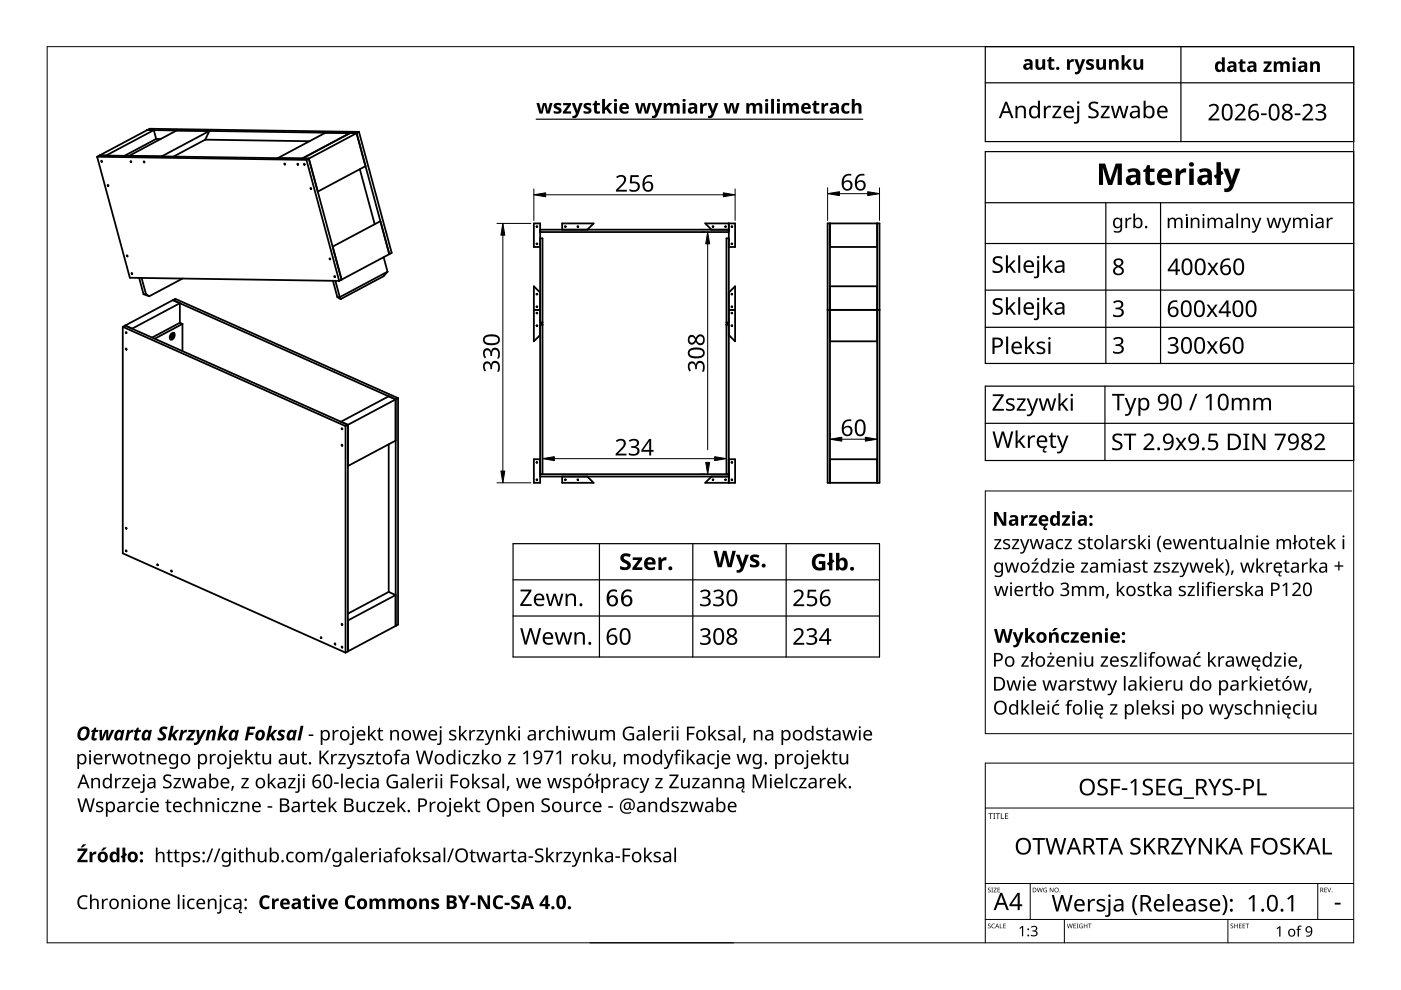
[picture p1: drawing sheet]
<svg xmlns="http://www.w3.org/2000/svg" width="297mm" height="210mm" viewBox="0 0 297 210" stroke-linecap="round" stroke-linejoin="round" font-family="sans-serif">
<g fill="none" stroke="#000" stroke-width=".38">
<path d="M20.6 33.2l6.9 25.7 44.4 .7M20.6 33.2l44.4 .7M21.5 34.1l.1 .2zM22.9 39.2v.2zM27.7 34.2l.1 .2zM30.5 34.2l.1 .2zM32.6 27.6l.5 1.9M32.6 27.6h-1.4l44.4 .6 6.9 25.7-1.8-7-10.2 5.4 1.9 7-6.9-25.7-44.4-.6M32.6 27.6l-10.1 5.4M33.1 29.5h1M33.1 29.5l-6.7 3.5M37.5 27.7l-10.2 5.4"/>
<path d="M43.5 29.6l.9-1.8-10.1 5.4M43.5 29.6l22.1 .3M43.5 29.6l-6.7 3.6M60.3 34.7l.1 .2zM63 34.8h.2v.1zM64.4 34.7l.2 .2zM65 33.9l6.9 25.7M65.8 39.8l.2 .3zM69 28.1l-10.1 5.4M74.2 28.2l-10.1 5.4M76.1 28l6.9 25.6-11.1 6M76.1 28l-44.4-.7-11.1 5.9"/>
<path d="M76.1 28l-11.1 5.9M76.3 35.9l3.1 11.6M77.5 35.2l-10.1 5.4M26.9 54.2l.1 .2zM27.9 57.9l.1 .2zM29.5 58.9l.9 3.5M30 58.9l1 3.5M38.7 59.1l-7 3.7M69.9 54.8l.1 .2zM70.6 59.5l.9 3.5M70.9 58.5l.1 .2zM71.1 59.5l.9 3.5"/>
<path d="M81.3 54.5l.9 3.1M82.2 57.6l-.9 1-9.1 4.8M82.2 57.6l-10.2 5.4M113.8 51.6l.1 .2zM113.8 48h.1l-.1 .1zM114.5 52.4h-1.3v-5h1.3v55h-1.3v-5h1.3M114.5 50.5h.5v50M119.2 48.7v-1.3h6.7l-1.4 1.3M119.8 48h.1l-.1 .1zM122.5 48h.1l-.1 .1zM150.9 48.7l-1.4-1.3h6.4v5h-1.4M151.1 48h.1v.1z"/>
<path d="M153.8 48h.1l-.1 .1zM154.5 48.7h-40M154.5 50.5h-.5v50M154.5 49.2h-40M154.5 47.4v55M155.1 51.6l.1 .2zM155.1 48h.1v.1zM175.5 47.4h11v55h-11zM176 52.4h10M176 47.4v55M186 47.4v55M26 69.3l47.3 21"/>
<path d="M26 69.3v48l47.3 21.1M26 69.3l11.2-5.9 47.2 21M26.5 69l47.3 21.1M26.7 70.4l.1 .2zM26.7 73.9l.1 .2zM30.4 62.4h.6M30.4 62.4l1.3 .4M31 62.4l.7 .4M36.2 70.8l.6-.2a.91 .91 0 0 1-.6 1.4l-.2-.6zM36.3 71.3v.2l.1-.1M36.3 71.4h.1M36.3 71.3l.3 .3"/>
<path d="M36.3 71.3l.3 .1M36.4 71.2l-.1 .1M36.4 71.2l.2 .1M36.4 71.2h.1M36.4 71.4v.1M36.4 71.5v.2l.2-.1M36.4 71l.2 .1M36.4 71.1h.2M36.4 71.2h.4M36.6 71.4v.2M36.6 71.1v-.2l-.2 .3M36.6 71.1h.1"/>
<path d="M36.6 71.4h.1M36.6 71.1l.2-.1v.2M36.6 71.3v.1M36.7 63.6l47.2 21.1M36.8 71.2l-.2 .1M38.1 68.4l.6 .3M38.1 68.4v-4.1l-10.1 5.4M38.1 68.4l-5.9 3.2M38.7 68.7v5.7M38.7 68.7l-5.9 3.1M71.5 63l.7 .4M71.5 63h.5"/>
<path d="M72 63l.2 .4M113.2 65.7h1.3M113.8 66.3h.1l-.1 .2zM113.8 69h.1l-.1 .1zM113.8 62.3l.1 .1zM113.8 65l.1 .1zM114.5 62l-1.3-1.3v11.7l1.3-1.4M115 68.4h-.5l.5 .5h-.5M154 68.4h.5l-.5 .5h.5M154.5 62l1.4-1.3v11.7l-1.4-1.4M155.1 62.3l.1 .1zM155.1 65l.1 .1z"/>
<path d="M155.1 66.3l.1 .1zM155.1 69l.1 .1zM155.9 65.7h-1.4M176 72.4h10M176 60.7h10M186.5 65.7h-11M72.4 90.8l.2 .2zM72.4 94.3l.2 .2zM73.3 90.3v48.1M73.8 90.1v48M82.4 94.2v31.3M83.9 84.7l-1.5-.7-10.1 5.4 1.5 .7"/>
<path d="M83.9 84.7v48M83.9 93.4l-10.1 5.4M84.4 84.4v48l-11.1 6M84.4 84.4l-11.1 5.9M113.8 98l.1 .1zM154.5 97.4h1.4v5h-6.4l1.4-1.4M155.1 98l.1 .1zM176 97.4h10M26.7 111.9l.1 .2zM26.7 116.7l.1 .2zM33.3 119.6l.1 .3zM113.8 101.7h.1l-.1 .1z"/>
<path d="M114.5 101h40M114.5 100.5h40M119.2 101v1.4h6.7l-1.4-1.4M119.8 101.7h.1l-.1 .1zM122.5 101.7h.1l-.1 .1zM151.1 101.7h.1v.1zM153.8 101.7h.1l-.1 .1zM155.1 101.7h.1v.1zM36.3 121l.1 .2zM68 135.1l.1 .2zM71 136.4l.1 .3zM72.4 137.1l.2 .2z"/>
<path d="M72.4 132.3l.2 .2zM82.4 125.5l1.5 .7-10.1 5.4M82.4 125.5l-8.6 4.6"/>
</g>
<path d="M10 9.9h277v190h-277z" fill="none" stroke="#000" stroke-width=".21"/>
<path d="M287 161.8h-78.1v38.1M287 171.3h-78.1M125.1 199.9h30.5M218.4 187.3v7.6M225.7 194.9v5M260.3 194.9v5M279.4 187.3v7.6M287 194.9h-78.1M287 187.3h-78.1" fill="none" stroke="#000" stroke-width=".21"/>
<g fill="#000">
<path d="M209.6 172.4h.9v.2h-.4v1h-.1v-1h-.4zM210.6 172.4h.4l-.1 .1v1l.1 .1h-.4l.1-.1v-1zM211.1 172.4h.9v.2h-.4v1h-.1v-1h-.4zM212.2 172.4h.2v1.1h.5v.1h-.7zM213.1 172.4h.7v.2h-.6v.3h.5v.2h-.5v.4h.6v.1h-.7zM209.5 188.3l.3-.1 .2 .2a.24 .24 0 0 0-.3-.1 .24 .24 0 0 0-.1 .3 .24 .24 0 0 0 .3 .1l.2 .2-.1 .2-.4 .1-.2-.2a.23 .23 0 0 0 .4 .2 .23 .23 0 0 0 0-.4l-.3-.2zM209.5 195.9l.3-.1 .2 .2a.24 .24 0 0 0-.3-.1 .24 .24 0 0 0-.1 .3 .24 .24 0 0 0 .3 .1 .31 .31 0 0 1 0 .5 .31 .31 0 0 1-.5-.1 .23 .23 0 0 0 .4 .1 .23 .23 0 0 0 0-.4l-.3-.2zM210.2 188.2h.3l-.1 .1 .1 .9h-.3l.1-.1zM210.3 196l.4-.2 .2 .1v.1a.39 .39 0 0 0-.6 .3 .39 .39 0 0 0 .6 .4 .46 .46 0 0 1-.7-.1 .46 .46 0 0 1 .1-.6zM210.7 188.2h.6l-.5 .9h.5v.1h-.7l.5-.9h-.4zM212 195.8h.1v.9l.4 .1h-.5zM211.5 188.2h.5l-.4 .1v.3h.4l-.4 .1v.4l.4 .1h-.5z"/>
<path d="M212.7 195.8h.5l-.4 .1v.3h.4l-.4 .2v.3l.4 .1h-.5zM216.1 196.8l.6-.5h.2v2.2h-.2v-1.9l-.4 .4zM218.6 196.5a.78 .78 0 0 1 .7-.2 .78 .78 0 0 1 .6 .5l-.1 .4-.3 .2a.62 .62 0 0 1 .5 .7 .62 .62 0 0 1-.8 .4l-.6-.1v-.2l.4 .1a.45 .45 0 0 0 .7-.3 .45 .45 0 0 0-.6-.5h-.2v-.2a.46 .46 0 0 0 .6-.1 .46 .46 0 0 0 0-.6l-.8 .1zM219.8 188.2h.2l.2 .8 .2-.8h.1l.3 .8 .2-.8h.1l-.3 1h-.1l-.2-.8-.3 .8h-.1zM221.3 188.3h.7h-.1a.4 .4 0 0 0-.6 .4 .4 .4 0 0 0 .6 .4v-.3l-.2-.1h.3v.5a.53 .53 0 0 1-.7-.2 .53 .53 0 0 1 0-.7zM222.6 188.2h.1l.5 .8v-.8h.1v1h-.1l-.5-.8v.8h-.1zM226.2 195.8h.1l.2 .9 .3-.9h.1l.2 .9 .2-.9h.1l-.2 1h-.1l-.3-.8-.2 .8h-.1zM227.6 195.8h.5l-.4 .1v.3h.4l-.4 .2v.3l.4 .1h-.5zM228.3 195.8h.3l-.1 .1 .1 .9h-.3l.1-.1zM228.9 196l.7-.1-.2 .1a.4 .4 0 0 0-.5 .3 .4 .4 0 0 0 .5 .4v-.3l-.2-.1h.4v.5a.53 .53 0 0 1-.7-.1 .53 .53 0 0 1 0-.7zM229.8 195.8h.1v.4h.5v-.4h.1v1h-.1v-.4h-.5v.4h-.1zM230.7 195.8h.7l-.3 .1v.9h-.1v-.9z"/>
<path d="M260.9 195.9l.4-.1 .1 .2a.24 .24 0 0 0-.3-.1 .24 .24 0 0 0-.1 .3 .24 .24 0 0 0 .4 .1 .31 .31 0 0 1 0 .5 .31 .31 0 0 1-.5-.1 .23 .23 0 0 0 .3 .1 .23 .23 0 0 0 .1-.4l-.4-.2zM261.7 195.8h.1v.4h.5v-.4h.1v1h-.1v-.4h-.5v.4h-.1zM262.7 195.8h.5l-.4 .1v.3h.4l-.4 .2v.3l.4 .1h-.5zM263.5 195.8h.5l-.4 .1v.3h.4l-.4 .2v.3l.4 .1h-.5zM264.1 195.8h.7l-.3 .1v.9h-.1v-.9zM270.7 196.9l.6-.5h.2v2.2h-.3v-1.9l-.4 .3zM275.3 196.4l.7-.1-.1 .2h-.4l-.1 .2v.2h.4v.2h-.4v1.5h-.3v-1.5h-.3l.3-.2zM280.8 188.2h.5l-.4 .1v.3h.4l-.4 .1v.4l.4 .1h-.5zM281.4 188.2h.1l.3 .8 .3-.8h.1l-.3 1h-.1zM283 191.4h1.2v.4h-1.2z"/>
<path d="M211.4 195.8l.5 1-.3-.3h-.4l-.2 .3zM211.4 196l-.1 .4h.3z"/>
<path d="M212.1 189.3h.4l1.4 3.7h-.5l-.4-1.2h-1.5l-.4 1.2h-.4zM212.3 189.8l-.6 1.6h1.2z"/>
<path d="M215.7 189.3h.5v2.4h.5v.4h-.5v.9h-.4v-.9h-1.8v-.3zM215.8 189.8l-1.3 1.9h1.3z"/>
<path d="M219 188.2h.3a.44 .44 0 0 1 .4 .5 .45 .45 0 0 1-.5 .5h-.2zM219.1 188.3v.8l.3-.1 .2-.2v-.3z"/>
<path d="M223.5 188.7a.5 .5 0 0 1 1 0 .5 .5 0 0 1-1 0zM223.7 188.7a.36 .36 0 0 0 .7 0 .36 .36 0 0 0-.7 0z"/>
<path d="M273.3 197.1a.82 .82 0 0 1 1.3 .1 .82 .82 0 0 1-.3 1.2 .82 .82 0 0 1-1.2-.4zM273.6 197.2a.58 .58 0 0 0-.2 .9 .58 .58 0 0 0 .9 0v-.2a.53 .53 0 0 0-.1-.6 .53 .53 0 0 0-.6-.1z"/>
<path d="M277 196.6a.77 .77 0 0 1 .9-.1 .77 .77 0 0 1 .3 .8 1.03 1.03 0 0 1-1.2 1.3v-.3l.4 .1 .4-.2 .2-.7a.68 .68 0 0 1-1 .1 .68 .68 0 0 1 0-1zM277 197.1a.5 .5 0 0 0 1 0 .5 .5 0 0 0-1 0z"/>
<path d="M279.9 188.2h.3a.28 .28 0 0 1 .3 .2 .28 .28 0 0 1-.1 .3l.2 .5-.4-.4h-.1v.4h-.2zM280.1 188.3v.4h.1a.19 .19 0 0 0 .2-.2 .19 .19 0 0 0-.2-.2z"/>
<circle cx="218" cy="198.3" r=".2"/>
<circle cx="218" cy="197" r=".2"/>
<circle cx="224.7" cy="189.1" r=".09"/>
<circle cx="282.4" cy="189.1" r=".09"/>
</g>
<g fill="#000">
<path d="M219.5 12.6h.6l.1 1.4a.43 .43 0 0 0 .5 .3 .43 .43 0 0 0 .3-.5v-1.2h.6v2.2h-.5l-.1-.3a.85 .85 0 0 1-.9 .3 .85 .85 0 0 1-.6-.8zM222.5 12.1h.4v.5h.6v.4h-.6v1.2l.3 .1h.4v.4l-.2 .1a.75 .75 0 0 1-1.1-.7v-1.1h-.3v-.2l.3-.2zM226.2 12.6h.5l.1 .3 .4-.3 .5-.1-.1 .6a.57 .57 0 0 0-.8 .6v1.1h-.6zM227.8 12.6h.6l.5 1.6 .5-1.6h.7l-1 2.5a.98 .98 0 0 1-1.2 .6v-.5h.5l.3-.4zM230.4 12.8a1.41 1.41 0 0 1 1.5-.1l-.1 .4-.4-.1a.33 .33 0 0 0-.5 .1l.1 .2a.88 .88 0 0 1 .8 .4 .88 .88 0 0 1-.1 .9l-.5 .2h-.8l-.1-.1v-.5l.2 .1a.58 .58 0 0 0 .9-.1l-.6-.4a.64 .64 0 0 1-.4-1zM232.4 12.6h.6v1.4a.43 .43 0 0 0 .6 .3 .43 .43 0 0 0 .3-.5v-1.2h.6v2.2h-.5l-.1-.3a.85 .85 0 0 1-.9 .3 .85 .85 0 0 1-.6-.8zM235.1 12.6h.5l.1 .2a.85 .85 0 0 1 .9-.2 .85 .85 0 0 1 .6 .7v1.5h-.6v-1.4a.43 .43 0 0 0-.6-.4 .43 .43 0 0 0-.3 .6v1.2h-.6zM237.8 11.7h.6v1.9l.9-1h.7l-.9 .9 .9 1.3h-.7l-.6-.9-.3 .2v.7h-.6zM240.3 12.6h.6v1.4a.43 .43 0 0 0 .6 .3 .43 .43 0 0 0 .3-.5v-1.2h.6v2.2h-.5l-.1-.3a.85 .85 0 0 1-.9 .3 .85 .85 0 0 1-.6-.8zM263.1 12.6h.3v.4h.7v.5h-.7l.1 1.2 .2 .1 .4-.1v.5h-.1a.75 .75 0 0 1-1.2-.6v-1.1h-.3v-.3l.4-.2zM267.9 13h1.7v.4l-1 1.4h1v.5h-1.7v-.4l1-1.4h-1zM270.1 13h.4l.1 .3a.93 .93 0 0 1 1.4 0 .79 .79 0 0 1 .9-.3 .79 .79 0 0 1 .5 .8v1.5h-.6v-1.3a.43 .43 0 0 0-.5-.5 .43 .43 0 0 0-.2 .6v1.2h-.7v-1.5l-.1-.3a.5 .5 0 0 0-.6 .2 .5 .5 0 0 0 0 .5v1.1h-.6z"/>
<path d="M274.1 13h.6v2.3h-.6zM277.8 13h.4l.1 .3a.85 .85 0 0 1 1-.3 .85 .85 0 0 1 .5 .8v1.5h-.6v-1.5a.43 .43 0 0 0-.5-.3 .43 .43 0 0 0-.3 .5v1.3h-.6zM215.3 22.4h.3l.1 .4a1 1 0 0 1 1.1-.4 1 1 0 0 1 .7 1v1.7h-.4v-1.7a.7 .7 0 0 0-.9-.6 .7 .7 0 0 0-.5 .9v1.4h-.4zM221.3 22.4h.4v.5l.5-.4 .6-.1v.4h-.5a.84 .84 0 0 0-.6 .9v1.4h-.4zM223.2 22.4h1.8v.4l-1.4 1.9h1.4v.4h-1.9v-.3l1.4-2h-1.3zM228.4 22.4h.4v3a.74 .74 0 0 1-1.1 .8v-.4a.42 .42 0 0 0 .5 .1 .42 .42 0 0 0 .2-.4zM231 21.9a1.65 1.65 0 0 1 1.9-.2l-.2 .4a1.01 1.01 0 0 0-1.5 .2 1.31 1.31 0 0 0 1.3 1 .97 .97 0 0 1 .4 1.3 .97 .97 0 0 1-1.2 .5l-1-.2v-.4a1.24 1.24 0 0 0 1.8-.2 1.06 1.06 0 0 0-1-.9 .95 .95 0 0 1-.5-1.5zM233 34.7h1.3l1.1 3.4 1.1-3.4h1.4v4.5h-.9v-3.5l-1.2 3.5h-.9l-1.1-3.5 .1 3.5h-.9zM233.5 22.4h1.7v.4l-1.3 1.9h1.4v.4h-1.9v-.3l1.4-2h-1.3zM235.5 22.4h.5l.5 2.2 .7-2.2h.4l.7 2.2 .5-2.2h.5l-.8 2.7h-.5l-.6-2.2-.7 2.2h-.5zM243.2 35h.6v.7h1v.8h-1v1.6a.59 .59 0 0 0 .4 .5 .59 .59 0 0 0 .6-.2v.7a1.21 1.21 0 0 1-1.3 .1 1.21 1.21 0 0 1-.6-1.1v-1.6h-.5v-.4l.5-.4zM249.3 35.7h.7l.2 .6a1.2 1.2 0 0 1 1-.6h.3l-.1 .9a.91 .91 0 0 0-1.2 .8v1.8h-.9z"/>
<path d="M252.1 35.7h1v3.5h-1zM256.3 22.4a1.16 1.16 0 0 1 1.3-.4 1.16 1.16 0 0 1 .8 1.2l-.3 .6-1.3 1.3h1.7v.4h-2.3v-.3l1.1-1.1a.98 .98 0 0 0 .3-1.7h-.5l-.6 .3zM257.9 34.4h1v1.9l.2-.1 .3 .6-.5 .4v2h-1v-1.5l-.2 .2-.4-.6 .6-.4zM259.4 35.7h1l.8 2.6 .8-2.6h1l-1.5 4a1.53 1.53 0 0 1-1.9 1v-.8a.86 .86 0 0 0 1.1-.7zM261.9 22.4a1.16 1.16 0 0 1 1.3-.4 1.16 1.16 0 0 1 .8 1.2l-.4 .6-1.2 1.3h1.7v.4h-2.3v-.3l1.1-1.1a.98 .98 0 0 0 .3-1.7h-.5l-.6 .3zM267.4 24h1.1v.4h-1.1zM274.5 24h1.2v.4h-1.2zM276.2 22.4a1.16 1.16 0 0 1 1.3-.4 1.16 1.16 0 0 1 .8 1.2l-.3 .6-1.3 1.3h1.7v.4h-2.3v-.3l1.1-1.1a.98 .98 0 0 0 .3-1.7h-.5l-.6 .3zM278.9 22.4a1.25 1.25 0 0 1 1.3-.5 1.25 1.25 0 0 1 .9 1 .85 .85 0 0 1-.7 .8 .93 .93 0 0 1 .8 1 .93 .93 0 0 1-1 .9l-1.3-.2v-.4a1.24 1.24 0 0 0 1.8-.3 .71 .71 0 0 0-.9-.8h-.4v-.3a.81 .81 0 0 0 .9-.1 .81 .81 0 0 0 .3-.8 1.02 1.02 0 0 0-1.5 0zM210.6 54.7a1.65 1.65 0 0 1 1.9-.2l-.1 .4a1.01 1.01 0 0 0-1.5 .2 1.31 1.31 0 0 0 1.2 1l.4 .4 .1 .4a1.42 1.42 0 0 1-2.2 .8v-.4a1.24 1.24 0 0 0 1.8-.2 1.06 1.06 0 0 0-1.1-1 .95 .95 0 0 1-.5-1.4zM213.3 54.1h.4v2.4l1.1-1.3h.5l-1 1.1 1.1 1.5h-.5l-.9-1.2-.3 .3v.9h-.4zM219.9 55.2h.4v3a.68 .68 0 0 1-.7 .8h-.4v-.4a.42 .42 0 0 0 .5 .1 .42 .42 0 0 0 .2-.5z"/>
<path d="M221.2 54.1h.4v2.4l1.1-1.3h.5l-1 1.1 1.1 1.5h-.5l-.9-1.2-.3 .3v.9h-.4zM238.6 46.2h.3l.1 .4 .3-.4h.6l-.1 .3h-.4l-.3 .3-.1 1.6h-.4zM247.6 46.2h.3v.3a.83 .83 0 0 1 1.4 0 .78 .78 0 0 1 .9-.3 .78 .78 0 0 1 .5 .7v1.5h-.3v-1.4a.54 .54 0 0 0-.7-.6 .54 .54 0 0 0-.4 .8v1.2h-.3v-1.4a.55 .55 0 0 0-.7-.6 .55 .55 0 0 0-.4 .8v1.2h-.3zM252.5 46.2h.2l.1 .3a.83 .83 0 0 1 .9-.3 .83 .83 0 0 1 .6 .7v1.5h-.4v-1.4a.59 .59 0 0 0-.7-.6 .59 .59 0 0 0-.4 .8v1.2h-.3zM256 55.7h.5l.7 1 .6-1h.5l-.9 1.3 1 1.3h-.5l-.7-1-.8 1h-.5l1-1.3zM256 46.2h.3l.1 .3a.83 .83 0 0 1 1.3 0 .78 .78 0 0 1 .9-.3 .78 .78 0 0 1 .6 .7v1.5h-.4v-1.4a.54 .54 0 0 0-.6-.6 .54 .54 0 0 0-.4 .8v1.2h-.4v-1.4a.55 .55 0 0 0-.7-.6 .55 .55 0 0 0-.3 .8v1.2h-.4zM263.2 46.2h.3v.3a.83 .83 0 0 1 .9-.3 .83 .83 0 0 1 .6 .7v1.5h-.3v-1.4a.59 .59 0 0 0-.7-.6 .59 .59 0 0 0-.5 .8v1.2h-.3zM265.4 46.2h.4l.6 1.8 .7-1.8h.3l-.9 2.5a.84 .84 0 0 1-1.1 .6v-.3h.5l.4-.6zM268.6 46.2h.3l.5 1.8 .5-1.8h.4l.5 1.8 .5-1.8h.4l-.6 2.2h-.5l-.5-1.8-.5 1.8h-.4zM271.7 46.2h.4l.7 1.8 .6-1.8h.4l-.9 2.5a.84 .84 0 0 1-1.1 .6v-.3h.5l.3-.6zM274.1 46.2h.3l.1 .3a.83 .83 0 0 1 1.3 0 .78 .78 0 0 1 .9-.3 .78 .78 0 0 1 .6 .7v1.5h-.4v-1.4a.54 .54 0 0 0-.6-.6 .54 .54 0 0 0-.4 .8v1.2h-.4v-1.4a.55 .55 0 0 0-.7-.6 .55 .55 0 0 0-.3 .8v1.2h-.4zM281.3 46.2h.3l.1 .4 .3-.4h.6l-.1 .3h-.4l-.4 .3v1.6h-.4z"/>
<path d="M210.6 63.6a1.65 1.65 0 0 1 1.9-.2l-.1 .4a1.01 1.01 0 0 0-1.5 .2 1.31 1.31 0 0 0 1.2 1l.4 .4 .1 .4a1.42 1.42 0 0 1-2.2 .8v-.4a1.24 1.24 0 0 0 1.8-.2 1.06 1.06 0 0 0-1.1-1 .95 .95 0 0 1-.5-1.4zM213.3 63h.4v2.4l1.1-1.3h.5l-1 1.1 1.1 1.5h-.5l-.9-1.2-.3 .3v.9h-.4zM217.3 71.4h.5l-.1 2.3 1.2-1.3h.5l-1.1 1.2 1.2 1.5h-.5l-.9-1.3-.3 .3v1h-.5zM219.9 64.1h.4v3a.72 .72 0 0 1-.9 .8l-.2-.1v-.3a.42 .42 0 0 0 .5 0 .42 .42 0 0 0 .2-.4zM221.2 63h.4v2.4l1.1-1.3h.5l-1 1.1 1.1 1.5h-.5l-.9-1.2-.3 .3v.9h-.4zM219.9 72.7a1.54 1.54 0 0 1 1.7-.1l-.2 .3-.7-.2-.5 .2 .1 .4 .6 .3a.79 .79 0 0 1 .7 .9 .79 .79 0 0 1-1 .6l-.8-.2v-.3l.4 .1a.63 .63 0 0 0 1-.4l-.6-.4a.78 .78 0 0 1-.7-1.2zM236 64a1.25 1.25 0 0 1 1.2-.4 1.25 1.25 0 0 1 1 .9 .85 .85 0 0 1-.8 .9 .93 .93 0 0 1 .9 1 .93 .93 0 0 1-1.1 .8l-1.2-.1v-.4a1.24 1.24 0 0 0 1.8-.3 .71 .71 0 0 0-.9-.8h-.4v-.4a.81 .81 0 0 0 .9 0 .81 .81 0 0 0 .3-.9 1.02 1.02 0 0 0-1.5 0zM236 71.8a1.25 1.25 0 0 1 1.2-.4 1.25 1.25 0 0 1 1 .9 .85 .85 0 0 1-.8 .9 .93 .93 0 0 1 .9 1 .93 .93 0 0 1-1.1 .8l-1.2-.2v-.4a1.24 1.24 0 0 0 1.8-.3 .71 .71 0 0 0-.9-.7h-.4v-.4a.81 .81 0 0 0 .9-.1 .81 .81 0 0 0 .3-.8 1.02 1.02 0 0 0-1.5 0zM247.6 71.8a1.25 1.25 0 0 1 1.2-.4 1.25 1.25 0 0 1 1 .9 .85 .85 0 0 1-.7 .9 .93 .93 0 0 1 .8 1 .93 .93 0 0 1-1.1 .8l-1.2-.2v-.4a1.24 1.24 0 0 0 1.8-.3 .71 .71 0 0 0-.9-.7h-.4v-.4a.81 .81 0 0 0 .9-.1 .81 .81 0 0 0 .3-.8 1.02 1.02 0 0 0-1.5 0zM255.8 64.6h.5l.7 1 .7-1h.4l-.9 1.3 1 1.3h-.5l-.7-1-.7 1h-.5l.9-1.3zM255.9 72.4h.5l.6 .9 .7-.9h.5l-.9 1.2 .9 1.4h-.4l-.8-1.1-.7 1.1h-.5l1-1.4zM210.5 83.6h2.3v.3l-1.8 2.8h1.8v.4h-2.4v-.3l1.9-2.8h-1.8z"/>
<path d="M210.4 91.5h.5l.7 2.9 .8-2.9h.4l.9 2.9 .7-2.9h.4l-.9 3.5h-.4l-.9-3-.8 3h-.5zM213.4 84.7a1.54 1.54 0 0 1 1.7-.1l-.1 .3-.8-.1-.5 .2 .1 .3 .6 .3a.79 .79 0 0 1 .7 .9 .79 .79 0 0 1-1 .6l-.8-.1v-.4l.4 .1a.63 .63 0 0 0 1-.4l-.6-.4a.78 .78 0 0 1-.7-1.2zM215.3 91.3h.4v2.3l1.2-1.3h.5l-1.1 1.2 1.2 1.5h-.5l-1-1.3-.3 .3v1h-.4zM215.6 84.5h1.8v.3l-1.3 2h1.4v.3h-1.9v-.3l1.4-2h-1.4zM217.7 84.5h.4l.8 2.2 .8-2.2h.5l-1.2 2.9a1 1 0 0 1-1.3 .8v-.3l.7-.1 .3-.7zM217.9 92.3h.4l.1 .5 .4-.4 .7-.1-.1 .4h-.5a.84 .84 0 0 0-.5 .9v1.4h-.5zM221.3 95l.5-.1a.41 .41 0 0 0-.4 .3 .41 .41 0 0 0 .2 .5h.3v.2a.53 .53 0 0 1-.8-.1 .53 .53 0 0 1 .2-.8zM220.2 84.5h.5l.5 2.1 .6-2.1h.5l.6 2.1 .6-2.1h.4l-.7 2.6h-.5l-.6-2.2-.7 2.2h-.5zM222.9 91.7h.3v.6h.7v.4h-.7v1.5l.2 .4h.5v.3a.8 .8 0 0 1-1.2-.7v-1.5h-.3v-.2l.3-.2zM224.1 92.3h.4l.8 2.3 .8-2.3h.4l-1.1 3a1 1 0 0 1-1.3 .8v-.3l.6-.1 .4-.7zM224.4 83.4h.4v2.3l1.2-1.2h.5l-1.1 1.1 1.2 1.5h-.6l-.9-1.2-.3 .2v1h-.4zM235.8 83.5h2.6v.4h-1.1v3.1h-.4v-3.1h-1.1z"/>
<path d="M236 92.3a1.65 1.65 0 0 1 1.9-.2l-.1 .4a1.01 1.01 0 0 0-1.5 .2 1.31 1.31 0 0 0 1.2 1 .97 .97 0 0 1 .4 1.2 .97 .97 0 0 1-1.1 .6l-1-.2v-.4a1.24 1.24 0 0 0 1.7-.2 1.06 1.06 0 0 0-1-1 .95 .95 0 0 1-.5-1.4zM238.5 84.4h.4l.8 2.2 .8-2.2h.5l-1.2 3a1 1 0 0 1-1.3 .7v-.3l.7-.1 .3-.7zM238.3 91.9h2.6v.4h-1.1v3.1h-.4v-3.1h-1.1zM242.5 92.3a1.16 1.16 0 0 1 1.3-.4 1.16 1.16 0 0 1 .8 1.1l-.3 .7-1.3 1.3h1.7v.4h-2.3v-.3l1.1-1.1a.98 .98 0 0 0 .3-1.7h-.5l-.6 .3zM249.2 92.8h.5l.7 1 .7-1h.4l-.9 1.3 1 1.3h-.5l-.7-1-.7 1h-.5l.9-1.3zM253.4 83.5h.4l-1.3 3.5h-.4zM255.6 84.2l.9-.7h.4v3.5h-.4v-3l-.7 .5zM256.3 91.9h1.8v.4h-1.4l-.1 1a1.17 1.17 0 0 1 1.7 1 1.17 1.17 0 0 1-1.6 1.2l-.6-.2v-.4a1.03 1.03 0 0 0 1.8-.5 .93 .93 0 0 0-1.5-.7l-.2-.1zM261.2 84.4h.3l.1 .3a.99 .99 0 0 1 1.6 .1 .93 .93 0 0 1 1.1-.4 .93 .93 0 0 1 .6 .9v1.7h-.4v-1.7a.64 .64 0 0 0-.8-.6 .64 .64 0 0 0-.4 .9v1.4h-.5v-1.7a.66 .66 0 0 0-.8-.6 .66 .66 0 0 0-.4 .9v1.4h-.4zM263.6 91.9h1.3v.3l-.4 .1v2.8l.4 .1v.2h-1.3v-.2l.4-.1v-2.8l-.4-.1zM265.5 91.9h.5l1.9 2.9v-2.9h.4v3.5h-.5l-1.9-2.9v2.9h-.4zM265.7 84.4h.4v.3a.99 .99 0 0 1 1.7 .1 .93 .93 0 0 1 1-.4 .93 .93 0 0 1 .7 .9v1.7h-.4v-1.7a.64 .64 0 0 0-.8-.6 .64 .64 0 0 0-.5 .9v1.4h-.4v-1.7a.66 .66 0 0 0-.8-.6 .66 .66 0 0 0-.4 .9v1.4h-.5z"/>
<path d="M270.3 91.9h2.3v.4l-1.4 3.1h-.5l1.4-3.1h-1.8zM278.7 92.3a1.16 1.16 0 0 1 1.3-.4 1.16 1.16 0 0 1 .8 1.1l-.3 .7-1.3 1.3h1.8v.4h-2.3v-.3l1.1-1.1a.98 .98 0 0 0 .2-1.7h-.4l-.7 .3zM131.8 117.6a1.89 1.89 0 0 1 1.9 0l-.2 .5-.6-.2a.43 .43 0 0 0-.7 .4 .43 .43 0 0 0 .5 .4 1.11 1.11 0 0 1 1 1.4 1.11 1.11 0 0 1-1.5 .8l-.7-.2v-.7l.6 .2a.56 .56 0 0 0 .6 .1 .56 .56 0 0 0 .3-.5v-.1a2.21 2.21 0 0 1-1.5-1.4zM139.6 118.2h.5l.2 .4 .4-.4 .6-.1v.7a.7 .7 0 0 0-1 .7v1.3h-.7zM156 117.6h.8l.6 2 .6-2h.8l-1.1 3a1.18 1.18 0 0 1-1.5 .8v-.6h.5l.4-.6zM159.2 117.9a1.69 1.69 0 0 1 1.8-.1l-.2 .5-.2-.1a.55 .55 0 0 0-.9 .1l.4 .3a.89 .89 0 0 1 .9 1 .89 .89 0 0 1-1.1 .7l-.9-.1v-.6a1.05 1.05 0 0 0 1.3 0 .81 .81 0 0 0-.8-.6 .74 .74 0 0 1-.3-1.1zM172.6 117.9l.6-.4a2.56 2.56 0 0 1 1.8 .1l-.3 .6a1.2 1.2 0 0 0-1.7 .5 1.2 1.2 0 0 0 .8 1.7l.5-.1v-.7h-.7v-.6h1.4v1.8l-.3 .1a1.84 1.84 0 0 1-2.3-.7 1.84 1.84 0 0 1 .2-2.3zM175.8 117.2h.7v1.5l.2-.1 .2 .5-.4 .2v1.6h-.7v-1.1l-.2 .1-.3-.5 .5-.2zM110.4 125h2.3v.3l-1.9 2.8h1.9v.4h-2.4v-.3l1.8-2.8h-1.7zM110.3 133.2h.5l.7 2.9 .8-2.9h.4l.9 2.9 .7-2.9h.4l-.9 3.5h-.4l-.9-3-.8 3h-.5zM115.7 125.9h.5l.5 2.2 .7-2.2h.4l.6 2.1 .6-2.1h.4l-.7 2.6h-.5l-.6-2.2-.7 2.2h-.5zM117.6 134.1h.4l.6 2.1 .6-2.1h.5l.6 2.1 .6-2.1h.4l-.7 2.6h-.5l-.6-2.2-.7 2.2h-.5z"/>
<path d="M119.9 125.9h.4v.3a1 1 0 0 1 1.1-.3 1 1 0 0 1 .7 .9v1.7h-.4v-1.7a.7 .7 0 0 0-.9-.6 .7 .7 0 0 0-.5 .9v1.4h-.4zM121.8 134.1h.3l.1 .3a1 1 0 0 1 1.1-.3 1 1 0 0 1 .7 .9v1.7h-.4v-1.7a.7 .7 0 0 0-.9-.6 .7 .7 0 0 0-.5 .9v1.4h-.4zM134.2 118.2h1.9v.4l-1.2 1.7h1.3v.5h-2.1v-.4l1.2-1.7h-1.1zM148.4 125.3a1.25 1.25 0 0 1 1.3-.4 1.25 1.25 0 0 1 .9 1 .85 .85 0 0 1-.7 .8 .93 .93 0 0 1 .8 1 .93 .93 0 0 1-1 .9l-1.3-.2v-.4a1.24 1.24 0 0 0 1.8-.3 .71 .71 0 0 0-.9-.8h-.4v-.4a.81 .81 0 0 0 .9 0 .81 .81 0 0 0 .3-.8 1.02 1.02 0 0 0-1.5-.1zM148.4 133.5a1.25 1.25 0 0 1 1.3-.4 1.25 1.25 0 0 1 .9 .9 .85 .85 0 0 1-.7 .9 .93 .93 0 0 1 .8 1 .93 .93 0 0 1-1 .8l-1.3-.1v-.4a1.24 1.24 0 0 0 1.8-.3 .71 .71 0 0 0-.9-.8h-.4v-.4a.81 .81 0 0 0 .9 0 .81 .81 0 0 0 .3-.9 1.02 1.02 0 0 0-1.5 0zM151.2 125.3a1.25 1.25 0 0 1 1.3-.4 1.25 1.25 0 0 1 .9 1 .85 .85 0 0 1-.7 .8 .93 .93 0 0 1 .8 1 .93 .93 0 0 1-1 .9l-1.3-.2v-.4a1.24 1.24 0 0 0 1.8-.3 .71 .71 0 0 0-.9-.8h-.4v-.4a.81 .81 0 0 0 .9 0 .81 .81 0 0 0 .3-.8 1.02 1.02 0 0 0-1.5-.1zM151.3 116.8h.7l.6 2.8 .7-2.8h.7l.7 2.8 .6-2.8h.7l-.9 3.5h-.8l-.7-2.7-.6 2.7h-.8zM168.2 125.4a1.16 1.16 0 0 1 1.4-.4 1.16 1.16 0 0 1 .7 1.1l-.3 .7-1.3 1.3h1.8v.4h-2.3v-.3l1.1-1.2a.98 .98 0 0 0 .3-1.6h-.5l-.6 .3zM168.2 133.6a1.16 1.16 0 0 1 1.4-.4 1.16 1.16 0 0 1 .7 1.1l-.3 .7-1.3 1.3h1.8v.4h-2.3v-.4l1.1-1.1a.98 .98 0 0 0 .3-1.6l-.5-.1-.6 .4zM171.3 125h1.7v.4h-1.3l-.1 1h.5a1.13 1.13 0 0 1 1.2 1.3 1.13 1.13 0 0 1-1.6 .9l-.6-.2v-.4a1.03 1.03 0 0 0 1.7-.6 .93 .93 0 0 0-1.4-.6l-.2-.1zM171 133.5a1.25 1.25 0 0 1 1.2-.4 1.25 1.25 0 0 1 1 .9 .85 .85 0 0 1-.8 .9 .93 .93 0 0 1 .9 1 .93 .93 0 0 1-1.1 .8l-1.2-.1v-.4a1.24 1.24 0 0 0 1.8-.3 .71 .71 0 0 0-.9-.8h-.4v-.4a.81 .81 0 0 0 .9 0 .81 .81 0 0 0 .3-.9 1.02 1.02 0 0 0-1.5 0z"/>
<path d="M217.1 12.7a1.07 1.07 0 0 1 1.8 .6v1.5h-.4l-.1-.3a.76 .76 0 0 1-1 .3 .76 .76 0 0 1-.4-.9 .76 .76 0 0 1 .9-.5h.4l-.1-.4h-.4l-.5 .1zM217.6 13.9a.38 .38 0 0 0 .4 .6 .38 .38 0 0 0 .3-.6v-.1z"/>
<path d="M257.9 13.2l.6-.2 .6 .3v-1.1h.6v3.1h-.5l-.1-.3a.85 .85 0 0 1-1.1 .2 .85 .85 0 0 1-.4-1.1v-.4zM258.4 13.6l-.2 .4a.6 .6 0 0 0 .4 .8 .68 .68 0 0 0 .5-.7 .68 .68 0 0 0-.6-.6z"/>
<path d="M260.4 13.2a1.07 1.07 0 0 1 1.7 .6v1.5h-.4l-.1-.3a.76 .76 0 0 1-1 .3 .76 .76 0 0 1-.4-1 .76 .76 0 0 1 1-.4h.3v-.4l-.4-.1-.5 .2zM260.9 14.4a.38 .38 0 0 0 .3 .5 .38 .38 0 0 0 .3-.5v-.2z"/>
<path d="M264.6 13.2a1.07 1.07 0 0 1 1.8 .6v1.5h-.4l-.2-.3a.76 .76 0 0 1-.9 .3 .76 .76 0 0 1-.4-1 .76 .76 0 0 1 .9-.4h.4l-.1-.4-.4-.1-.5 .2zM265.1 14.4a.38 .38 0 0 0 .3 .5 .38 .38 0 0 0 .4-.5v-.2z"/>
<path d="M275.4 13.2a1.07 1.07 0 0 1 1.8 .6v1.5h-.5l-.1-.3a.76 .76 0 0 1-1 .3 .76 .76 0 0 1-.4-1 .76 .76 0 0 1 1-.4h.4l-.1-.4-.4-.1-.5 .2zM275.9 14.4a.38 .38 0 0 0 .3 .5 .38 .38 0 0 0 .4-.5v-.2z"/>
<path d="M213.1 21.6h.4l1.4 3.5h-.5l-.4-1.1h-1.4l-.4 1.1h-.4zM213.3 22l-.5 1.6h1.1z"/>
<path d="M218.6 22.6a1.1 1.1 0 0 1 1.5 .2v-1.5h.4v3.8h-.4v-.4a1.09 1.09 0 0 1-1.4 .3 1.09 1.09 0 0 1-.5-1.2v-.6zM218.9 22.9a1.14 1.14 0 0 0 .4 1.9 1.06 1.06 0 0 0 .6-1.8l-.4-.2z"/>
<path d="M225.8 22.8a1.13 1.13 0 0 1 1.4-.3 1.13 1.13 0 0 1 .5 1.3h-1.8a1 1 0 0 0 .6 .9 1 1 0 0 0 1.1-.1v.3a1.42 1.42 0 0 1-1.9-.2 1.42 1.42 0 0 1 .1-1.9zM226.2 22.9l-.3 .6h1.4a.65 .65 0 0 0-.4-.7 .65 .65 0 0 0-.7 .1z"/>
<path d="M239 36a1.97 1.97 0 0 1 2.7 .4l.1 2.8h-.7l-.2-.5a1.15 1.15 0 0 1-1.8 .4 1.15 1.15 0 0 1 .2-1.8l1.5-.2a.62 .62 0 0 0-.2-.7 .62 .62 0 0 0-.7 0l-.6 .2zM239.8 37.8a.54 .54 0 0 0 .2 .8 .54 .54 0 0 0 .7-.3l.1-.7z"/>
<path d="M239.8 22.6a1.07 1.07 0 0 1 1.2-.2 1.07 1.07 0 0 1 .7 .9v1.8h-.4v-.4a.85 .85 0 0 1-1.4 .3 .85 .85 0 0 1 .1-1.4l1.2-.1a.61 .61 0 0 0-.2-.7 .61 .61 0 0 0-.7 0l-.3 .1zM240.1 24a.54 .54 0 0 0 .2 .8 .54 .54 0 0 0 .7-.2l.2-.8z"/>
<path d="M242.5 21.3h.4v1.5a1.1 1.1 0 0 1 1.3-.3 1.1 1.1 0 0 1 .6 1.2 1.11 1.11 0 0 1-.6 1.3 1.11 1.11 0 0 1-1.3-.3l-.1 .4h-.3zM243.2 22.9l-.3 .6a.83 .83 0 0 0 .2 1 .83 .83 0 0 0 1 .1 1.24 1.24 0 0 0-.3-1.8z"/>
<path d="M245.6 22.8a1.13 1.13 0 0 1 1.4-.3 1.13 1.13 0 0 1 .6 1.3h-1.8a1 1 0 0 0 .6 .9 1 1 0 0 0 1-.1v.3l-.8 .2a1.39 1.39 0 0 1-1.2-.9 1.39 1.39 0 0 1 .2-1.4zM246 22.9l-.2 .6h1.3a.65 .65 0 0 0-.3-.7 .65 .65 0 0 0-.8 .1z"/>
<path d="M245.7 36.2a1.64 1.64 0 0 1 2-.3 1.64 1.64 0 0 1 .8 1.8h-2.2a.95 .95 0 0 0 1.4 .8l.6-.2v.7a1.96 1.96 0 0 1-2.9-.9l-.1-1zM246.5 36.5l-.2 .6h1.3a.65 .65 0 0 0-.7-.7z"/>
<path d="M254.2 36a1.97 1.97 0 0 1 2.6 .4l.1 2.8h-.6l-.2-.5a1.15 1.15 0 0 1-1.8 .4 1.15 1.15 0 0 1 .2-1.8l1.5-.2a.62 .62 0 0 0-.3-.7 .62 .62 0 0 0-.7 0l-.5 .2zM254.9 37.8a.54 .54 0 0 0 .2 .8 .54 .54 0 0 0 .8-.3l.1-.7z"/>
<path d="M259.5 22.2a1.16 1.16 0 0 1 1.3 0 1.16 1.16 0 0 1 .5 1.2 1.69 1.69 0 0 1-1 2.2 1.27 1.27 0 0 1-1.3-1.6l.1-1zM259.7 22.6a2.56 2.56 0 0 0 .2 2.5 .78 .78 0 0 0 .8-.1 .78 .78 0 0 0 .2-.9 1.35 1.35 0 0 0-.7-1.7z"/>
<path d="M265.1 22.4l.6-.3 .5-.1h.5v.4a1.18 1.18 0 0 0-1.6 1.4 1.08 1.08 0 0 1 1.6-.1 1.08 1.08 0 0 1-.1 1.6 1.22 1.22 0 0 1-1.4 .1 1.22 1.22 0 0 1-.6-1.4l.1-.8zM265.1 24.5a.76 .76 0 0 0 1.5 0 .76 .76 0 0 0-1.5 0z"/>
<path d="M269.4 22.2a1.16 1.16 0 0 1 1.3 0 1.16 1.16 0 0 1 .6 1.2 1.69 1.69 0 0 1-1 2.2 1.27 1.27 0 0 1-1.3-1.6l.1-1.2zM269.7 22.6a2.16 2.16 0 0 0 .3 2.6 .82 .82 0 0 0 .8-1.1 1.35 1.35 0 0 0-.7-1.7z"/>
<path d="M272 22.3l.9-.3a.87 .87 0 0 1 1 .7 .87 .87 0 0 1-.6 1 1 1 0 0 1 .7 1.3 1 1 0 0 1-1.3 .6 .94 .94 0 0 1-.9-.9 .94 .94 0 0 1 .7-1l-.2-.1a.88 .88 0 0 1-.3-1.3zM272.2 24.6a.7 .7 0 0 0 1.4 0 .7 .7 0 0 0-1.4 0zM272.4 22.9a.58 .58 0 0 0 1.1 0 .58 .58 0 0 0-1.1 0z"/>
<path d="M217.3 55.5a1.13 1.13 0 0 1 1.4-.2 1.13 1.13 0 0 1 .5 1.3h-1.8a1 1 0 0 0 .6 .9 1 1 0 0 0 1.1-.2v.4a1.42 1.42 0 0 1-1.9-.3 1.42 1.42 0 0 1 .1-1.9zM217.7 55.7l-.3 .6h1.4a.63 .63 0 0 0-.7-.8z"/>
<path d="M223.9 55.4a1.07 1.07 0 0 1 1.1-.3 1.07 1.07 0 0 1 .7 1v1.7h-.3l-.1-.3a.85 .85 0 0 1-1.3 .3 .85 .85 0 0 1 .1-1.4l1.2-.1a.61 .61 0 0 0-.3-.7 .61 .61 0 0 0-.7 0l-.3 .1zM224.1 56.8v.1a.46 .46 0 0 0 0 .5 .46 .46 0 0 0 .6 .1 .75 .75 0 0 0 .6-.9z"/>
<path d="M236.3 55.1a1.03 1.03 0 0 1 1.2-.3 1.03 1.03 0 0 1 .6 1.2l-.6 .5a1 1 0 0 1 .7 1.3 1 1 0 0 1-1.3 .5 .94 .94 0 0 1-.9-.8 .94 .94 0 0 1 .7-1l-.1-.1a.88 .88 0 0 1-.3-1.3zM236.4 57.4a.7 .7 0 0 0 1.4 0 .7 .7 0 0 0-1.4 0zM236.5 55.7a.6 .6 0 0 0 1.2 0 .6 .6 0 0 0-1.2 0z"/>
<path d="M236.3 46.3l.7-.2 .6 .4v-.3h.3v2.2a1.1 1.1 0 0 1-1.8 .8v-.3a.87 .87 0 0 0 1.4-.3l.1-.5a.96 .96 0 0 1-1.3 .1 .96 .96 0 0 1-.3-1.2zM236.6 46.6l-.2 .3a.75 .75 0 0 0 0 .9 .75 .75 0 0 0 .8 .3 1 1 0 0 0-.1-1.6z"/>
<path d="M240.3 45.3h.4l-.1 1.2a.96 .96 0 0 1 1.3-.2 .96 .96 0 0 1 .3 1.2 .91 .91 0 0 1-.6 .9 .91 .91 0 0 1-1-.3v.3h-.3zM240.8 46.6l-.1 .5a.68 .68 0 0 0 .1 .9 .68 .68 0 0 0 .9-.1l.1-.3a.75 .75 0 0 0 0-.8 .75 .75 0 0 0-.8-.3z"/>
<path d="M249.2 54.8h.5v2.3h.5v.4h-.5v.8h-.4v-.8h-1.7v-.3zM249.3 55.3l-1.3 1.8h1.3z"/>
<path d="M251 55a1.16 1.16 0 0 1 1.3-.1 1.16 1.16 0 0 1 .5 1.3v.4a1.36 1.36 0 0 1-1.3 1.8 1.57 1.57 0 0 1-1-2.1l.1-.7zM251.2 55.3l-.2 .6v1.3a.69 .69 0 0 0 .7 .8 .69 .69 0 0 0 .7-.8 1.91 1.91 0 0 0-.6-2z"/>
<path d="M253.7 55a1.16 1.16 0 0 1 1.4-.1 1.16 1.16 0 0 1 .5 1.3v.4a1.36 1.36 0 0 1-1.3 1.8 1.57 1.57 0 0 1-1-2.1l.2-.8zM254 55.3l-.2 .6v1.3a.69 .69 0 0 0 .7 .8 .69 .69 0 0 0 .6-.8 1.91 1.91 0 0 0-.5-2z"/>
<path d="M259.2 55.2l.6-.3 .5-.1h.4v.4a1.18 1.18 0 0 0-1.5 1.3 1.08 1.08 0 0 1 1.6-.1 1.08 1.08 0 0 1-.1 1.7 1.28 1.28 0 0 1-1.6 0 1.28 1.28 0 0 1-.4-1.5l.2-.9zM259.1 57.2a.76 .76 0 0 0 1.5 0 .76 .76 0 0 0-1.5 0z"/>
<path d="M259.9 46.3a.9 .9 0 0 1 1-.2 .9 .9 0 0 1 .6 .8v1.5h-.3l-.1-.3a.74 .74 0 0 1-.9 .3 .74 .74 0 0 1-.4-.9 .74 .74 0 0 1 .9-.4l.4-.1a.51 .51 0 0 0-.2-.5 .51 .51 0 0 0-.6 0l-.3 .1zM260.2 47.5l-.1 .4 .4 .2a.63 .63 0 0 0 .6-.8z"/>
<path d="M261.9 55a1.16 1.16 0 0 1 1.3-.1 1.16 1.16 0 0 1 .6 1.3v.4a1.36 1.36 0 0 1-1.3 1.8 1.57 1.57 0 0 1-1-2.1l.1-.8zM262.2 55.3l-.3 .6v1.3a.69 .69 0 0 0 .7 .8 .69 .69 0 0 0 .7-.8 1.91 1.91 0 0 0-.5-2z"/>
<path d="M279.1 46.3a.9 .9 0 0 1 .9-.2 .9 .9 0 0 1 .6 .8v1.5h-.2l-.1-.3a.74 .74 0 0 1-1 .3 .74 .74 0 0 1-.4-.9 .74 .74 0 0 1 1-.4l.4-.1a.51 .51 0 0 0-.2-.5 .51 .51 0 0 0-.6 0l-.3 .1zM279.3 47.5v.1a.52 .52 0 0 0 .5 .6 .52 .52 0 0 0 .5-.7v-.2z"/>
<path d="M210.4 71.6h.9a1.1 1.1 0 0 1 1.4 1.1 1.1 1.1 0 0 1-1.4 1h-.4v1.4h-.5zM210.9 71.9v1.4a.94 .94 0 0 0 1.3-.7 .7 .7 0 0 0-.9-.7z"/>
<path d="M214.7 72.8a1.13 1.13 0 0 1 1.4-.3 1.13 1.13 0 0 1 .6 1.3h-1.8a1 1 0 0 0 .6 .9 1 1 0 0 0 1.1-.1v.3a1.42 1.42 0 0 1-1.9-.2 1.42 1.42 0 0 1 0-1.9zM215.1 72.9l-.2 .6h1.3a.63 .63 0 0 0-.6-.8z"/>
<path d="M217.3 64.4a1.13 1.13 0 0 1 1.4-.2 1.13 1.13 0 0 1 .5 1.3h-1.8a1 1 0 0 0 .6 .9 1 1 0 0 0 1.1-.2v.4a1.42 1.42 0 0 1-1.9-.3 1.42 1.42 0 0 1 .1-1.9zM217.7 64.6l-.3 .6h1.4a.63 .63 0 0 0-.7-.8z"/>
<path d="M223.9 64.3a1.07 1.07 0 0 1 1.1-.3 1.07 1.07 0 0 1 .7 .9v1.8h-.3l-.1-.3a.85 .85 0 0 1-1.3 .3 .85 .85 0 0 1 .1-1.4l1.2-.2a.61 .61 0 0 0-.3-.6 .61 .61 0 0 0-.7 0l-.3 .1zM224.1 65.7v.1a.55 .55 0 0 0 .2 .7 .55 .55 0 0 0 .8-.3l.2-.8z"/>
<path d="M248.1 64.1l.5-.4h.6h.4v.4a1.18 1.18 0 0 0-1.6 1.3 1.08 1.08 0 0 1 1.7-.1 1.08 1.08 0 0 1-.1 1.6 1.22 1.22 0 0 1-1.5 .2 1.22 1.22 0 0 1-.5-1.4l.1-.9zM248 66.1a.76 .76 0 0 0 1.5 0 .76 .76 0 0 0-1.5 0z"/>
<path d="M250.8 63.9a1.16 1.16 0 0 1 1.3-.1 1.16 1.16 0 0 1 .5 1.2 1.69 1.69 0 0 1-1 2.2 1.27 1.27 0 0 1-1.2-1.5l.1-1.2zM251 64.2a2.16 2.16 0 0 0 .3 2.7 .82 .82 0 0 0 .9-1.1 1.35 1.35 0 0 0-.7-1.8z"/>
<path d="M250.8 71.7a1.16 1.16 0 0 1 1.4-.1 1.16 1.16 0 0 1 .5 1.2 1.69 1.69 0 0 1-1 2.2 1.27 1.27 0 0 1-1.3-1.6l.1-1zM251.1 72a2.56 2.56 0 0 0 .1 2.6 .78 .78 0 0 0 .9-.2 .78 .78 0 0 0 .2-.8 1.35 1.35 0 0 0-.7-1.8z"/>
<path d="M253.6 63.9a1.16 1.16 0 0 1 1.3-.1 1.16 1.16 0 0 1 .5 1.2 1.69 1.69 0 0 1-1 2.2 1.27 1.27 0 0 1-1.3-1.5l.1-1zM253.8 64.2a2.56 2.56 0 0 0 .2 2.6 .78 .78 0 0 0 .8-.1 .78 .78 0 0 0 .2-.9 1.35 1.35 0 0 0-.7-1.8z"/>
<path d="M253.6 71.7a1.16 1.16 0 0 1 1.4-.1 1.16 1.16 0 0 1 .5 1.2 1.69 1.69 0 0 1-1 2.2 1.27 1.27 0 0 1-1.3-1.6l.1-1zM253.9 72a2.56 2.56 0 0 0 .1 2.6 .78 .78 0 0 0 .9-.2 .78 .78 0 0 0 .2-.8 1.35 1.35 0 0 0-.8-1.8z"/>
<path d="M259.1 71.8l.5-.3 .6-.1 .4 .1v.4a1.18 1.18 0 0 0-1.5 1.3 1.08 1.08 0 0 1 1.6-.1 1.08 1.08 0 0 1-.1 1.6 1.28 1.28 0 0 1-1.6 0 1.28 1.28 0 0 1-.4-1.5l.1-.8zM259 73.9a.76 .76 0 0 0 1.5 0 .76 .76 0 0 0-1.5 0z"/>
<path d="M260 63.7h.5v2.3h.5v.4h-.5v.8h-.5v-.8h-1.6v-.4zM260.1 64.2l-1.3 1.8h1.2z"/>
<path d="M261.7 63.9a1.16 1.16 0 0 1 1.4-.1 1.16 1.16 0 0 1 .5 1.2 1.69 1.69 0 0 1-1 2.2 1.27 1.27 0 0 1-1.3-1.5l.1-1zM262 64.2a2.56 2.56 0 0 0 .1 2.6 .78 .78 0 0 0 .9-.1 .78 .78 0 0 0 .2-.9 1.35 1.35 0 0 0-.7-1.8z"/>
<path d="M261.8 71.7a1.16 1.16 0 0 1 1.3-.1 1.16 1.16 0 0 1 .6 1.2 1.69 1.69 0 0 1-1 2.2 1.27 1.27 0 0 1-1.3-1.6l.1-1.1zM262.1 72a2.56 2.56 0 0 0 .1 2.6 .78 .78 0 0 0 .8-.2 .78 .78 0 0 0 .2-.8 1.35 1.35 0 0 0-.7-1.8z"/>
<path d="M264.5 63.9a1.16 1.16 0 0 1 1.4-.1 1.16 1.16 0 0 1 .5 1.2 1.69 1.69 0 0 1-1 2.2 1.27 1.27 0 0 1-1.3-1.5l.1-1.2zM264.8 64.2a2.56 2.56 0 0 0 .1 2.6 .78 .78 0 0 0 .9-.1 .78 .78 0 0 0 .2-.9 1.35 1.35 0 0 0-.7-1.8z"/>
<path d="M220.1 92.7a1.13 1.13 0 0 1 1.4-.3 1.13 1.13 0 0 1 .5 1.3h-1.8a1 1 0 0 0 .6 1 1 1 0 0 0 1.1-.2v.3l-.8 .2a1.39 1.39 0 0 1-1.3-.9 1.39 1.39 0 0 1 .3-1.4zM220.5 92.8l-.2 .6h1.3a.65 .65 0 0 0-.4-.7 .65 .65 0 0 0-.7 .1z"/>
<path d="M241.4 84.4h.3l.1 .3a1.09 1.09 0 0 1 1.3-.3 1.09 1.09 0 0 1 .6 1.3 1.11 1.11 0 0 1-.6 1.2 1.11 1.11 0 0 1-1.3-.2v1.5h-.4zM242 84.9l-.2 .5a.9 .9 0 0 0 .9 1.3 1.1 1.1 0 0 0 .5-1.1 1.1 1.1 0 0 0-.7-.9z"/>
<path d="M245.8 83.8a1.22 1.22 0 0 1 1.4-.1 1.22 1.22 0 0 1 .6 1.3 1.64 1.64 0 0 1-2.1 2v-.4a1.16 1.16 0 0 0 1.2-.2 1.16 1.16 0 0 0 .4-1.1 1.08 1.08 0 0 1-1.6 .1 1.08 1.08 0 0 1 .1-1.6zM245.8 84.6a.8 .8 0 0 0 1.6 0 .8 .8 0 0 0-1.6 0z"/>
<path d="M246.9 92.2a1.28 1.28 0 0 1 1.5 0 1.28 1.28 0 0 1 .4 1.5 1.58 1.58 0 0 1-2 1.7v-.3a1.16 1.16 0 0 0 1.2-.2 1.16 1.16 0 0 0 .4-1.2 1.08 1.08 0 0 1-1.6 .1 1.08 1.08 0 0 1 .1-1.6zM246.9 93a.8 .8 0 0 0 1.6 0 .8 .8 0 0 0-1.6 0z"/>
<path d="M248.7 83.7a1.16 1.16 0 0 1 1.3-.1 1.16 1.16 0 0 1 .6 1.2v.4a1.36 1.36 0 0 1-1.3 1.8 1.57 1.57 0 0 1-1-2l.1-.9zM249 84a2.16 2.16 0 0 0 .2 2.7 .82 .82 0 0 0 .9-1.1 1.35 1.35 0 0 0-.7-1.8z"/>
<path d="M252.2 92.2a1.28 1.28 0 0 1 1.6 0 1.28 1.28 0 0 1 .4 1.5 1.58 1.58 0 0 1-2 1.7v-.3a1.16 1.16 0 0 0 1.2-.2 1.16 1.16 0 0 0 .4-1.2 1.08 1.08 0 0 1-1.6 .1 1.08 1.08 0 0 1 0-1.6zM252.3 93a.76 .76 0 0 0 1.5 0 .76 .76 0 0 0-1.5 0z"/>
<path d="M258.6 83.7a1.16 1.16 0 0 1 1.4-.1 1.16 1.16 0 0 1 .5 1.2 1.69 1.69 0 0 1-1 2.2 1.27 1.27 0 0 1-1.3-1.5l.1-1zM258.9 84a2.16 2.16 0 0 0 .3 2.7 .82 .82 0 0 0 .9-1.1 1.35 1.35 0 0 0-.8-1.8z"/>
<path d="M260.3 91.9h1.1a1.74 1.74 0 0 1 1.7 1.8 1.74 1.74 0 0 1-1.8 1.7h-1zM260.8 92.3v2.8h.4a1.37 1.37 0 0 0 1.5-1.4 1.37 1.37 0 0 0-1.4-1.4z"/>
<path d="M273.4 92.2a1.28 1.28 0 0 1 1.5 0 1.28 1.28 0 0 1 .5 1.5 1.58 1.58 0 0 1-2.1 1.7v-.3a1.16 1.16 0 0 0 1.2-.2 1.16 1.16 0 0 0 .4-1.2 1.08 1.08 0 0 1-1.6 .1 1.08 1.08 0 0 1 .1-1.6zM273.5 93a.76 .76 0 0 0 1.5 0 .76 .76 0 0 0-1.5 0z"/>
<path d="M276.1 92.2l.9-.3a.87 .87 0 0 1 1 .7 .87 .87 0 0 1-.6 1 1 1 0 0 1 .7 1.3 1 1 0 0 1-1.3 .6 .94 .94 0 0 1-.9-.9 .94 .94 0 0 1 .7-1l-.2-.1a.88 .88 0 0 1-.3-1.3zM276.3 94.5a.7 .7 0 0 0 1.4 0 .7 .7 0 0 0-1.4 0zM276.5 92.8a.58 .58 0 0 0 1.1 0 .58 .58 0 0 0-1.1 0z"/>
<path d="M177.3 117.2h.7l-.1 1.4a1.03 1.03 0 0 1 1.4-.3 1.03 1.03 0 0 1 .4 1.3 1.07 1.07 0 0 1-.5 1.2 1.07 1.07 0 0 1-1.3-.2l-.1 .3h-.5zM178.2 118.9l-.2 .6a.58 .58 0 0 0 .4 .9 .58 .58 0 0 0 .6-.8 .62 .62 0 0 0-.5-.8z"/>
<path d="M113.5 126.2a1.13 1.13 0 0 1 1.4-.2 1.13 1.13 0 0 1 .5 1.3h-1.8a1 1 0 0 0 .6 .9 1 1 0 0 0 1.1-.2v.4a1.42 1.42 0 0 1-1.9-.3 1.42 1.42 0 0 1 .1-1.9zM113.8 126.4l-.2 .5h1.4a.63 .63 0 0 0-.7-.7z"/>
<path d="M115.4 134.4a1.13 1.13 0 0 1 1.4-.3 1.13 1.13 0 0 1 .5 1.3h-1.8a1 1 0 0 0 .6 1 1 1 0 0 0 1.1-.2v.3l-.9 .2a1.39 1.39 0 0 1-1.2-.9 1.39 1.39 0 0 1 .3-1.4zM115.7 134.6l-.2 .5h1.3a.65 .65 0 0 0-.3-.7 .65 .65 0 0 0-.8 .2z"/>
<path d="M129.1 133.6l.6-.4h.5h.4v.4a1.18 1.18 0 0 0-1.5 1.3 1.08 1.08 0 0 1 1.6-.1 1.08 1.08 0 0 1-.1 1.6 1.22 1.22 0 0 1-1.4 .2 1.22 1.22 0 0 1-.6-1.4l.1-.9zM129 135.6a.76 .76 0 0 0 1.5 0 .76 .76 0 0 0-1.5 0z"/>
<path d="M129.1 125.3l.5-.3h.6l.6 .1v.4a1.1 1.1 0 0 0-1.2 0 1.1 1.1 0 0 0-.5 1.1 1.16 1.16 0 0 1 1.6 .1 1.16 1.16 0 0 1 0 1.6 1.16 1.16 0 0 1-1.7-.1 2.55 2.55 0 0 1 .1-2.9zM129.1 127.4a.77 .77 0 0 0 1.5 0 .77 .77 0 0 0-1.5 0z"/>
<path d="M131.8 133.4a1.16 1.16 0 0 1 1.3-.1 1.16 1.16 0 0 1 .6 1.2v.5a1.36 1.36 0 0 1-1.3 1.7 1.57 1.57 0 0 1-1-2l.1-.7zM132.1 133.7l-.2 .6v1.3a.69 .69 0 0 0 .6 .8 .69 .69 0 0 0 .7-.8 1.91 1.91 0 0 0-.5-2z"/>
<path d="M132.2 125.3l.5-.3h.6l.6 .1v.4a1.09 1.09 0 0 0-1.3 0 1.09 1.09 0 0 0-.5 1.1 1.16 1.16 0 0 1 1.7 .1 1.16 1.16 0 0 1-.1 1.6 1.16 1.16 0 0 1-1.6-.1 2.55 2.55 0 0 1 .1-2.9zM132.1 127.4a.8 .8 0 0 0 1.6 0 .8 .8 0 0 0-1.6 0z"/>
<path d="M136.9 118.5a1.26 1.26 0 0 1 1.5-.2 1.26 1.26 0 0 1 .6 1.4h-1.7a.8 .8 0 0 0 .5 .7 .8 .8 0 0 0 .8-.2l.3-.1v.6a1.49 1.49 0 0 1-2-.2 1.49 1.49 0 0 1 0-2zM137.5 118.8l-.2 .4h1a.51 .51 0 0 0-.3-.5 .51 .51 0 0 0-.5 .1z"/>
<path d="M151.7 133.4a1.16 1.16 0 0 1 1.3-.1 1.16 1.16 0 0 1 .5 1.2v.5a1.36 1.36 0 0 1-1.3 1.7 1.57 1.57 0 0 1-1-2l.1-.7zM151.9 133.7l-.2 .6v1.3a.69 .69 0 0 0 .7 .8 .69 .69 0 0 0 .7-.8 1.9 1.9 0 0 0-.5-2z"/>
<path d="M154.3 133.5l.9-.3a.87 .87 0 0 1 1 .6 .87 .87 0 0 1-.7 1.1 1 1 0 0 1 .8 1.2 1 1 0 0 1-1.4 .6 .94 .94 0 0 1-.9-.8 .94 .94 0 0 1 .7-1 .92 .92 0 0 1-.4-1.4zM154.4 135.8a.7 .7 0 0 0 1.4 0 .7 .7 0 0 0-1.4 0zM154.6 134.1a.6 .6 0 0 0 1.2 0 .6 .6 0 0 0-1.2 0z"/>
<path d="M154.5 125.2a1.16 1.16 0 0 1 1.3 0 1.16 1.16 0 0 1 .5 1.2v.4a1.36 1.36 0 0 1-1.3 1.8 1.57 1.57 0 0 1-1-2l.1-.8zM154.7 125.5l-.2 .6v1.3a.69 .69 0 0 0 .7 .8 .69 .69 0 0 0 .7-.8 1.91 1.91 0 0 0-.6-2z"/>
<path d="M174.3 125.4l.6-.3 .5-.1h.5v.4a1.18 1.18 0 0 0-1.6 1.3 1.08 1.08 0 0 1 1.6-.1 1.08 1.08 0 0 1-.1 1.7 1.22 1.22 0 0 1-1.4 .1 1.22 1.22 0 0 1-.6-1.4l.1-.9zM174.2 127.4a.8 .8 0 0 0 1.6 0 .8 .8 0 0 0-1.6 0z"/>
<path d="M175.3 133.2h.4v2.3h.5v.4h-.5v.8h-.4v-.8h-1.6v-.4zM175.3 133.7l-1.2 1.8h1.2z"/>
<circle cx="224.3" cy="14.5" r=".35"/>
<circle cx="274.4" cy="12.5" r=".32"/>
<circle cx="228.6" cy="21.7" r=".26"/>
<circle cx="252.6" cy="34.9" r=".5"/>
<circle cx="220.1" cy="54.5" r=".27"/>
<circle cx="243" cy="48.2" r=".27"/>
<circle cx="251.6" cy="45.6" r=".22"/>
<circle cx="255.2" cy="45.6" r=".22"/>
<circle cx="278.2" cy="45.6" r=".22"/>
<circle cx="220.1" cy="63.4" r=".27"/>
<circle cx="222.5" cy="71.7" r=".27"/>
<circle cx="227.3" cy="83.8" r=".27"/>
<circle cx="245.7" cy="95.2" r=".32"/>
<circle cx="255.1" cy="95.2" r=".32"/>
<circle cx="161.9" cy="119.9" r=".42"/>
<circle cx="123.2" cy="128.2" r=".32"/>
<circle cx="125.1" cy="136.4" r=".32"/>
<circle cx="142.1" cy="120.5" r=".42"/>
<circle cx="180.7" cy="120.6" r=".42"/>
</g>
<g fill="none" stroke="#000" stroke-width=".25">
<path d="M208.9 9.9h78.1v20.1h-78.1zM250.4 9.9v20.1M287 17.6h-78.1M208.9 32.1h78.1v45h-78.1zM208.9 51.6h78.1M234.5 43v34.1M246.1 43v34.1M287 43h-78.1M208.9 69.4h78.1M287 61.5h-78.1M208.9 81.9h78.1v15.7h-78.1zM208.9 89.8h78.1"/>
<path d="M234.3 81.9v15.7M108.8 115.3h77.7v24h-77.7zM127.1 115.3v24M146.9 115.3v24M166.7 115.3v24M186.5 122.9h-77.7M186.5 130.6h-77.7"/>
</g>
<path d="M251.6 46.2v2.2M255.2 46.2v2.2M262.3 45.3v3.1M278.1 46.2v2.2" fill="none" stroke="#000" stroke-width=".36"/>
<path d="M216.1 54.1v3.7M213.5 71.4v3.7M216.1 63v3.7M222.5 72.4v2.7M227.2 84.5v2.6" fill="none" stroke="#000" stroke-width=".43"/>
<g fill="#000">
<path d="M113.7 21.9h.6l.4 1.7 .4-1.7h.7l.3 1.7 .5-1.7h.6l-.7 2.2h-.6l-.4-1.8-.5 1.8h-.6zM117.5 22.1a1.41 1.41 0 0 1 1.5-.1l-.1 .4-.4-.1a.33 .33 0 0 0-.5 .1l.8 .5 .3 .5a1.09 1.09 0 0 1-1.7 .6v-.5l.2 .1a.58 .58 0 0 0 .9-.1l-.6-.4a.64 .64 0 0 1-.4-1zM119.4 21.9h1.7v.3l-1 1.4h1v.5h-1.8v-.4l1.1-1.4h-1zM121.2 21.9h.7l.5 1.6 .5-1.6h.6l-.9 2.5a.98 .98 0 0 1-1.2 .6v-.5h.4l.3-.4zM123.8 22.1a1.41 1.41 0 0 1 1.6-.1l-.2 .4-.3-.1a.33 .33 0 0 0-.6 .1l.9 .5 .2 .5a1.09 1.09 0 0 1-1.7 .6v-.5l.2 .1a.58 .58 0 0 0 .9-.1l-.6-.4a.64 .64 0 0 1-.4-1zM126.2 21.4h.4v.5h.6v.4h-.6v1.2l.2 .1h.4v.4l-.1 .1a.75 .75 0 0 1-1.1-.7v-1.1h-.3v-.3l.3-.2zM127.7 21h.6l-.1 1.9 .9-1h.7l-.9 .9 1 1.3h-.7l-.7-.9-.2 .2v.7h-.6zM130.2 21.9h.6v2.2h-.6zM133.7 37.1h1.7v.4h-1.4v1a1.17 1.17 0 0 1 1.7 1 1.17 1.17 0 0 1-1.6 1.2l-.6-.2v-.4a1.03 1.03 0 0 0 1.7-.5 .93 .93 0 0 0-1.4-.7l-.3-.1zM134.6 21.9h.6l.4 1.7 .4-1.7h.7l.3 1.7 .4-1.7h.6l-.6 2.2h-.7l-.4-1.8-.4 1.8h-.6zM138.1 21.9h.6l.5 1.6 .6-1.6h.6l-.9 2.5a.98 .98 0 0 1-1.3 .6v-.5h.5l.3-.4zM140.7 21.9h.5l.1 .2a.93 .93 0 0 1 1.4 0 .79 .79 0 0 1 .9-.2 .79 .79 0 0 1 .5 .7v1.5h-.6v-1.3a.43 .43 0 0 0-.5-.5 .43 .43 0 0 0-.3 .7v1.1h-.6v-1.4l-.2-.4a.5 .5 0 0 0-.5 .2 .5 .5 0 0 0-.1 .5v1.1h-.6z"/>
<path d="M144.7 21.9h.6v2.2h-.6zM148.4 21.9h.5l.1 .3 .4-.3 .5-.1-.1 .6a.57 .57 0 0 0-.7 .5v1.2h-.7zM150 21.9h.6l.5 1.6 .5-1.6h.7l-.9 2.5a.98 .98 0 0 1-1.3 .6v-.5h.5l.3-.4zM153.4 21.9h.6l.4 1.7 .4-1.7h.6l.4 1.7 .4-1.7h.6l-.6 2.2h-.7l-.4-1.8-.4 1.8h-.7zM158.2 21.9h.5l.1 .2a.93 .93 0 0 1 1.4 0 .79 .79 0 0 1 .9-.2 .79 .79 0 0 1 .5 .7v1.5h-.6v-1.3a.43 .43 0 0 0-.5-.5 .43 .43 0 0 0-.3 .7v1.1h-.6v-1.4l-.2-.4a.5 .5 0 0 0-.5 .2 .5 .5 0 0 0-.1 .5v1.1h-.6zM162.2 21.9h.7v2.2h-.7zM163.5 21h.6v3.1h-.6zM164.7 21.9h.6v2.2h-.6zM166 21.9h.4l.1 .2a.93 .93 0 0 1 1.4 0 .79 .79 0 0 1 .9-.2 .79 .79 0 0 1 .6 .7v1.5h-.6v-1.3a.43 .43 0 0 0-.6-.5 .43 .43 0 0 0-.2 .7v1.1h-.6v-1.4l-.2-.4a.5 .5 0 0 0-.5 .2 .5 .5 0 0 0-.1 .5v1.1h-.6zM172.7 21.4h.4v.5h.6v.4h-.6v1.2l.2 .1h.4v.4l-.1 .1a.75 .75 0 0 1-1.1-.7v-1.1h-.3v-.3l.3-.2zM174.2 21.9h.4l.2 .3 .3-.3 .5-.1-.1 .6a.57 .57 0 0 0-.7 .5v1.2h-.6zM178.6 22.1l.5-.2 .7-.1 .3 .2-.1 .4a.64 .64 0 0 0-.9 .2 .64 .64 0 0 0 .1 .9 .64 .64 0 0 0 .9-.1v.6a1.17 1.17 0 0 1-1.6-.3 1.17 1.17 0 0 1 .1-1.6z"/>
<path d="M180.6 21h.6v1.1a.82 .82 0 0 1 .9-.2 .82 .82 0 0 1 .5 .7v1.5h-.6v-1.4l-.1-.3a.51 .51 0 0 0-.6 0 .51 .51 0 0 0-.1 .6v1.1h-.6zM130.6 37.5a1.16 1.16 0 0 1 1.4-.4 1.16 1.16 0 0 1 .7 1.1l-.3 .7-1.3 1.3h1.8v.4h-2.3v-.3l1.1-1.1a.98 .98 0 0 0 .3-1.7h-.5l-.6 .3zM102.6 76.9l.7-.3a.85 .85 0 0 1 .8 .7 .93 .93 0 0 1 1.1-.8 .93 .93 0 0 1 .8 1l-.2 1.3h-.4a1.24 1.24 0 0 0-.3-1.8 .71 .71 0 0 0-.8 .9v.4h-.3a.81 .81 0 0 0-.1-.9 .81 .81 0 0 0-.8-.3 1.02 1.02 0 0 0 0 1.5l-.3 .2a1.65 1.65 0 0 1-.2-1.9zM102.6 74.1l.7-.3a.85 .85 0 0 1 .8 .7 .93 .93 0 0 1 1.1-.8 .93 .93 0 0 1 .8 1l-.2 1.3h-.4a1.24 1.24 0 0 0-.3-1.8 .71 .71 0 0 0-.8 .9v.4h-.3a.81 .81 0 0 0-.1-.9 .81 .81 0 0 0-.8-.3 1.02 1.02 0 0 0 0 1.5l-.3 .2a1.65 1.65 0 0 1-.2-1.9zM146.1 76.9a.85 .85 0 0 1 .8-.3 .85 .85 0 0 1 .7 .7 .93 .93 0 0 1 1-.8 .93 .93 0 0 1 .8 1l-.2 1.3h-.4a1.24 1.24 0 0 0-.3-1.8 .71 .71 0 0 0-.7 .9v.4h-.4a.81 .81 0 0 0-.1-.9 .81 .81 0 0 0-.8-.3 1.02 1.02 0 0 0 0 1.5l-.3 .2a1.66 1.66 0 0 1-.1-1.9zM130.6 93.4a1.16 1.16 0 0 1 1.3-.4 1.16 1.16 0 0 1 .8 1.2l-.3 .6-1.3 1.4h1.7v.4h-2.3v-.4l1.1-1.1a.98 .98 0 0 0 .3-1.7h-.5l-.6 .3zM133.3 93.4a1.25 1.25 0 0 1 1.3-.4 1.25 1.25 0 0 1 .9 .9 .85 .85 0 0 1-.7 .9 .93 .93 0 0 1 .8 1 .93 .93 0 0 1-1 .8l-1.3-.2v-.4a1.24 1.24 0 0 0 1.8-.3 .71 .71 0 0 0-.9-.7h-.4v-.4a.81 .81 0 0 0 .9-.1 .81 .81 0 0 0 .3-.8 1.02 1.02 0 0 0-1.5 0zM210.8 114.3h1.5v.3l-1.1 1.6h1.1v.2h-1.5v-.2l1.1-1.6h-1.1zM210.8 108.6h.7l1.3 2.1v-2.1h.5v2.9h-.7l-1.3-2.2v2.2h-.5zM212.8 114.5a1.25 1.25 0 0 1 1.4-.1l-.2 .3-.4-.1a.34 .34 0 0 0-.6 .1 .34 .34 0 0 0 .4 .5h.2a.65 .65 0 0 1 .6 .8 .65 .65 0 0 1-.9 .5l-.6-.2v-.3l.7 .2 .4-.2v-.3l-.6-.3a.57 .57 0 0 1-.4-.9zM214.6 114.3h1.5v.3l-1.2 1.6h1.2v.2h-1.6v-.2l1.2-1.6h-1.1zM216.3 114.3h.3l.7 1.8 .6-1.8h.4l-.9 2.4a.81 .81 0 0 1-1.1 .7v-.3l.5-.1 .3-.6z"/>
<path d="M216.5 109.2h.5l.1 .4 .3-.3 .5-.1-.1 .6a.57 .57 0 0 0-.7 .5v1.2h-.6zM219.6 118.4h.4l-.5 .6h-.3zM218.2 109.2h1.7v.4l-1 1.4h1v.5h-1.8v-.4l1.1-1.4h-1zM218.3 114.3h.4l.4 1.8 .6-1.8h.3l.5 1.8 .5-1.8h.4l-.6 2.1h-.4l-.6-1.7-.5 1.7h-.4zM221.4 111.6l.5-.2a.35 .35 0 0 0-.3 .3 .35 .35 0 0 0 .1 .3h.3v.4a.5 .5 0 0 1-.7-.1 .5 .5 0 0 1 .1-.7zM224.2 114.5l.5-.2 .7 .1-.1 .3-.1-.1a.77 .77 0 0 0-1 .9 .77 .77 0 0 0 1.2 .6v.3a1.09 1.09 0 0 1-1.4-.3 1.09 1.09 0 0 1 0-1.4zM225.2 109.2h1.7v.4l-1.1 1.4h1.1v.5h-1.8v-.4l1.1-1.4h-1zM225.8 114.3h1.4v.3l-1.1 1.6h1.2v.2h-1.6v-.2l1.1-1.6h-1zM227.3 109.2h.6v2.3h-.6zM228.8 114.5a1.25 1.25 0 0 1 1.3-.1l-.1 .3-.4-.1a.34 .34 0 0 0-.6 .1 .34 .34 0 0 0 .4 .5h.1a.65 .65 0 0 1 .7 .8 .65 .65 0 0 1-.9 .5l-.7-.2v-.3l.7 .2 .5-.2v-.3l-.6-.3a.57 .57 0 0 1-.4-.9zM230.9 113.8h.2v.5h.6v.3h-.6v1.4l.2 .2 .4-.1-.1 .3a.62 .62 0 0 1-.9-.6v-1.2h-.3v-.2l.3-.1zM237.8 114.3h.3v.4l.4-.4h.5v.3h-.5l-.3 .3-.1 1.5h-.3z"/>
<path d="M239.4 114.5a1.25 1.25 0 0 1 1.4-.1l-.2 .3-.4-.1a.34 .34 0 0 0-.6 .1 .34 .34 0 0 0 .4 .5h.2a.65 .65 0 0 1 .6 .8 .65 .65 0 0 1-.8 .5l-.7-.2v-.3l.7 .2 .4-.2v-.3l-.6-.3a.57 .57 0 0 1-.4-.9zM241.3 113.4h.4v1.9l.9-1h.4l-.8 .9 .9 1.2h-.4l-.8-1-.2 .3v.7h-.4zM245.9 113.6h.3a2.97 2.97 0 0 0 0 3.5 .8 .8 0 0 1-.7-.8l-.2-.9a2.68 2.68 0 0 1 .6-1.8zM250.1 119.3h.4l.6 1.8 .6-1.8h.4l-.9 2.4a.81 .81 0 0 1-1.1 .6v-.2l.6-.1 .3-.6zM248.7 114.3h.3l.4 1.8 .6-1.8h.4l.5 1.8 .4-1.8h.4l-.6 2.1h-.4l-.5-1.7-.6 1.7h-.4zM254.3 114.3h.3v.3a.81 .81 0 0 1 .9-.3 .81 .81 0 0 1 .6 .8v1.3h-.3v-1.3a.57 .57 0 0 0-.7-.5 .57 .57 0 0 0-.4 .7v1.1h-.4zM256.9 113.8h.2v.5h.7v.3h-.7l.1 1.4 .1 .2 .5-.1-.1 .3a.62 .62 0 0 1-.9-.6v-1.2h-.3v-.2l.3-.1zM258.2 114.3h.3v1.4a.57 .57 0 0 0 .7 .5 .57 .57 0 0 0 .4-.8v-1.1h.4v2.1h-.3v-.2a.82 .82 0 0 1-.9 .2 .82 .82 0 0 1-.6-.7zM263.9 114.3h.3l.1 .3a.81 .81 0 0 1 .8-.3 .81 .81 0 0 1 .6 .8v1.3h-.3v-1.3a.57 .57 0 0 0-.7-.5 .57 .57 0 0 0-.4 .7v1.1h-.4zM268.5 119.3h.3v.4l.4-.4h.5v.3h-.5l-.3 .3-.1 1.5h-.3zM270.7 114.3h.3v.3a.81 .81 0 0 1 1.3 0 .76 .76 0 0 1 .9-.3 .76 .76 0 0 1 .5 .8v1.3h-.3v-1.3a.52 .52 0 0 0-.6-.5 .52 .52 0 0 0-.4 .7v1.1h-.4v-1.3a.53 .53 0 0 0-.6-.5 .53 .53 0 0 0-.4 .7v1.1h-.3zM274.4 113.4h.3v1.4l.3-.2 .1 .2-.4 .3v1.3h-.3v-1.1l-.2 .1-.2-.2 .4-.2z"/>
<path d="M276 119.3h.3l.1 .4 .4-.4h.5l-.1 .3h-.4l-.3 .3-.1 1.5h-.4zM278 113.8h.2v.5h.6v.3h-.6v1.4l.2 .2 .4-.1v.3a.62 .62 0 0 1-.9-.6v-1.2h-.3v-.2l.3-.1zM281.5 113.4h.3v1.9l1-1h.4l-.9 .9 1 1.2h-.5l-.7-1-.3 .3v.7h-.3zM283.7 119h.3v.9h.8v.3h-.8v.8h-.3v-.8h-.8v-.3h.8zM210.8 124.2h.3l.5 1.8 .5-1.8h.4l.5 1.8 .4-1.8h.4l-.6 2.2h-.4l-.5-1.8-.6 1.8h-.4zM210.8 133.4h.6l.5 2.3 .5-2.3h.6l.6 2.3 .5-2.3h.6l-.7 2.9h-.7l-.6-2.2-.5 2.2h-.7zM214.7 134h.7l.5 1.7 .5-1.7h.6l-.9 2.6a.98 .98 0 0 1-1.3 .6v-.5h.5l.3-.4zM213 119.3h.4l.4 1.8 .6-1.8h.3l.6 1.8 .4-1.8h.4l-.6 2.1h-.4l-.5-1.8-.6 1.8h-.4zM217.3 133.2h.7l-.1 1.9 .9-1.1h.7l-.9 1 1 1.3h-.7l-.7-.9-.2 .2v.7h-.7zM217.4 124.2h.3l.1 .4 .4-.3 .5-.1-.1 .4h-.4l-.3 .3-.1 1.5h-.4zM218.6 138.3h.4v1.3l.2-.2 .2 .3-.4 .3v1.4h-.4v-1.2l-.2 .1-.2-.2 .4-.3zM219.3 123.8h.2v.4h.6v.3h-.6v1.4l.2 .2h.4l-.1 .3a.62 .62 0 0 1-.9-.6v-1.3h-.3v-.1l.3-.2z"/>
<path d="M218.7 119.3h1.5v.2l-1.1 1.6h1.1v.3h-1.5v-.2l1.1-1.6h-1.1zM220.5 123.4h.3v1.3l.3-.2 .1 .2-.4 .3v1.4h-.3v-1.2l-.2 .2-.1-.3 .3-.2zM223.6 133.1l.6 .1-.7 .6h-.4zM222.4 134h.5l.1 .3a.85 .85 0 0 1 .9-.3 .85 .85 0 0 1 .6 .8v1.5h-.6v-1.4a.43 .43 0 0 0-.6-.4 .43 .43 0 0 0-.3 .5v1.3h-.6zM223.1 119.3h1.4v.2l-1.1 1.6h1.1v.3h-1.5v-.2l1.1-1.6h-1zM225.2 134.3l.5-.3h.7l.3 .2-.1 .4a.64 .64 0 0 0-.9 .2 .64 .64 0 0 0 .1 .9 .64 .64 0 0 0 .9-.1v.5a1.17 1.17 0 0 1-1.6-.2 1.17 1.17 0 0 1 .1-1.6zM224.8 123.8a1.02 1.02 0 0 1 1.1-.3 1.02 1.02 0 0 1 .7 .7 .69 .69 0 0 1-.6 .7 .79 .79 0 0 1 .7 1 .79 .79 0 0 1-1.1 .5l-.8-.1v-.4a.89 .89 0 0 0 1.5-.3 .73 .73 0 0 0-1-.5v-.3a.62 .62 0 0 0 .7-.1 .62 .62 0 0 0 .1-.8l-.5-.1-.6 .2zM227 134h1.7v.4l-1 1.4h1v.5h-1.7v-.4l1-1.4h-1zM227.3 124.2h.2l.1 .3a.81 .81 0 0 1 1.3 .1 .76 .76 0 0 1 .9-.4 .76 .76 0 0 1 .5 .8v1.4h-.3v-1.4a.52 .52 0 0 0-.6-.5 .52 .52 0 0 0-.4 .7v1.2h-.4v-1.4a.53 .53 0 0 0-.7-.5 .53 .53 0 0 0-.3 .8v1.1h-.3zM229.9 139.2h.4v1.4a.59 .59 0 0 0 .7 .5 .59 .59 0 0 0 .4-.8v-1.1h.4v2.2h-.3l-.1-.3a.84 .84 0 0 1-.9 .3 .84 .84 0 0 1-.6-.8zM229.2 119.3h1.5v.2l-1.1 1.6h1.1v.3h-1.5v-.2l1.1-1.6h-1.1zM231.6 134h.5v.3a.85 .85 0 0 1 1-.3 .85 .85 0 0 1 .5 .8v1.5h-.6v-1.4a.43 .43 0 0 0-.5-.4 .43 .43 0 0 0-.3 .5v1.3h-.6z"/>
<path d="M231 124.2h.3v.3a.81 .81 0 0 1 1.3 .1 .76 .76 0 0 1 .9-.4 .76 .76 0 0 1 .5 .8v1.4h-.3v-1.4a.52 .52 0 0 0-.6-.5 .52 .52 0 0 0-.4 .7v1.2h-.4v-1.4a.53 .53 0 0 0-.6-.5 .53 .53 0 0 0-.4 .8v1.1h-.3zM234.3 134h.6v2.3h-.6zM234.7 125.9l.4 .1-.3 .9h-.3zM233.4 119.3h.3l.1 .3a.81 .81 0 0 1 1.3 0 .76 .76 0 0 1 .9-.3 .76 .76 0 0 1 .5 .7v1.4h-.3v-1.4a.52 .52 0 0 0-.7-.5 .52 .52 0 0 0-.4 .7v1.2h-.3v-1.4a.53 .53 0 0 0-.7-.5 .53 .53 0 0 0-.3 .8v1.1h-.4zM236.8 123.4h.3v1.9l1-1.1h.4l-.9 1 .9 1.2h-.4l-.7-1-.3 .2v.8h-.3zM240.4 119.5a1.25 1.25 0 0 1 1.4-.1l-.2 .3-.4-.2a.34 .34 0 0 0-.6 .2 .34 .34 0 0 0 .4 .4l.2 .1a.65 .65 0 0 1 .6 .7 .65 .65 0 0 1-.8 .6l-.7-.2v-.3l.7 .2 .4-.2v-.3l-.6-.3a.57 .57 0 0 1-.4-.9zM241.3 124.4a1.25 1.25 0 0 1 1.4 0l-.2 .2-.4-.1a.34 .34 0 0 0-.6 .1 .34 .34 0 0 0 .4 .5l.2 .1a.65 .65 0 0 1 .6 .7 .65 .65 0 0 1-.8 .5l-.7-.1v-.3l.7 .1 .4-.1v-.3l-.6-.3a.57 .57 0 0 1-.4-1zM242.5 118.8h.2v.5h.6v.3h-.6v1.3l.2 .2h.4v.3a.62 .62 0 0 1-1-.6v-1.2h-.3v-.2l.4-.2zM243.4 123.8h.2v.4h.6v.3h-.6v1.4l.2 .2h.4v.3a.62 .62 0 0 1-.9-.6v-1.3h-.3v-.1l.3-.2zM244 138.4l.8-.2 .2 .1-.1 .3a.46 .46 0 0 0-.6 0 .46 .46 0 0 0-.1 .6h.5v.2h-.5v2h-.4v-2h-.3v-.1l.3-.1zM244.7 123.4h.3v1.9l.9-1.1h.5l-.9 1 .9 1.2h-.4l-.7-1-.3 .2v.8h-.3zM244.7 119.3h1.4v.2l-1.1 1.6h1.2v.3h-1.6v-.2l1.2-1.6h-1.1z"/>
<path d="M246.6 119.5a1.25 1.25 0 0 1 1.4-.1l-.1 .3-.5-.2a.34 .34 0 0 0-.5 .2 .34 .34 0 0 0 .3 .4l.2 .1a.65 .65 0 0 1 .6 .7 .65 .65 0 0 1-.8 .6l-.7-.2v-.3l.7 .2 .5-.2-.1-.3-.6-.3a.57 .57 0 0 1-.4-.9zM248.4 119.3h1.5v.2l-1.1 1.6h1.1v.3h-1.5v-.2l1.1-1.6h-1.1zM250 124.4a1.25 1.25 0 0 1 1.4 0l-.1 .2-.5-.1a.34 .34 0 0 0-.5 .1 .34 .34 0 0 0 .3 .5l.2 .1a.65 .65 0 0 1 .6 .7 .65 .65 0 0 1-.8 .5l-.7-.1v-.3l.7 .1 .5-.1-.1-.3-.6-.3a.57 .57 0 0 1-.4-1zM251.8 124.2h1.5v.3l-1.1 1.6h1.1v.3h-1.5v-.3l1.1-1.6h-1.1zM254.1 138.2l.4 .1-.6 .6h-.2zM252.2 119.3h.3l.5 1.8 .5-1.8h.4l.5 1.8 .4-1.8h.4l-.6 2.1h-.4l-.5-1.8-.6 1.8h-.3zM256.1 123.5l.8-.1h.2l-.1 .3a.45 .45 0 0 0-.6 0 .45 .45 0 0 0-.1 .5h.6v.3h-.6v1.9h-.3v-1.9h-.4v-.1l.4-.2zM257.8 118.4h.4v1.9l.9-1h.4l-.8 .9 .9 1.2h-.4l-.8-1-.2 .2v.8h-.4zM258.3 139.2h.3l.1 .4 .3-.4 .6-.1-.1 .4h-.4l-.3 .3-.1 1.6h-.4zM259.7 118.6a.81 .81 0 0 1 .8 .8l.1 .9a2.6 2.6 0 0 1-.5 1.7h-.4a2.97 2.97 0 0 0 0-3.4zM260.5 124.2h.3l.1 .4 .3-.3 .6-.1-.1 .4h-.5l-.3 .3v1.5h-.4zM261.2 120.9l.4 .1-.4 .9h-.2z"/>
<path d="M262.1 124.4a1.25 1.25 0 0 1 1.4 0l-.1 .2-.5-.1a.34 .34 0 0 0-.5 .1 .34 .34 0 0 0 .3 .5l.2 .1a.65 .65 0 0 1 .6 .7 .65 .65 0 0 1-.8 .5l-.7-.1v-.3l.7 .1 .5-.1-.1-.3-.6-.3a.57 .57 0 0 1-.4-1zM264.1 123.4h.3v1.9l.9-1.1h.4l-.8 1 .9 1.2h-.4l-.8-1-.2 .2v.8h-.3zM262.9 119.3h.4l.4 1.8 .6-1.8h.4l.5 1.8 .4-1.8h.4l-.6 2.1h-.4l-.5-1.8-.6 1.8h-.4zM266.4 118.4h.3v1.9l.9-1h.5l-.9 .9 .9 1.2h-.4l-.7-1-.3 .2v.8h-.3zM271.2 121.5l.4-.1a.33 .33 0 0 0-.3 .2 .33 .33 0 0 0 .2 .4h.2v.2h-.4a.41 .41 0 0 1-.1-.7zM271.9 124.1l.7-.6h.3v2.9h-.3v-2.5l-.5 .5zM272.5 118.8h.3v.5h.6v.3h-.6v1.3l.1 .2h.5l-.1 .3a.62 .62 0 0 1-.9-.6v-1.2h-.3v-.2l.3-.2zM274 123.8a.92 .92 0 0 1 1.3-.3 .92 .92 0 0 1 .3 1.3l-1.2 1.3h1.5v.3h-1.9v-.3l1.1-1.2a.65 .65 0 0 0 .1-1 .65 .65 0 0 0-1 .2zM277.7 118.4h.3v1.9l1-1h.4l-.9 .9 .9 1.2h-.4l-.7-1-.3 .2v.8h-.3zM19.4 154.9l.4-.2 .2-.4h.4l-.1 .5h.6l-.1 .4h-.6l-.2 1.2 .1 .1h.4v.4l-.3 .1a.58 .58 0 0 1-.6-.1 .58 .58 0 0 1-.2-.6l.2-1.1h-.3zM21.1 154.8h.5v1.6l.7-1.6h.7l-.1 1.6 .7-1.6h.6l-1 2.2h-.7v-1.7l-.7 1.7h-.6zM22.3 159.9h.3v.4l.4-.4h.5v.3h-.5l-.3 .3-.1 1.6h-.3z"/>
<path d="M27 154.8h.5l-.1 .4 .4-.4 .5-.1-.1 .6a.68 .68 0 0 0-.9 .7l-.2 1h-.6zM28.4 154.9l.4-.2 .3-.4h.4l-.1 .5h.5l-.1 .4h-.5l-.3 1.2 .1 .1h.4v.4l-.2 .1a.58 .58 0 0 1-.7-.1 .58 .58 0 0 1-.2-.6l.3-1.1h-.3zM34 154.3l.8-.3 .7 .2-.2 .5-.3-.1a.41 .41 0 0 0-.6 .2 .41 .41 0 0 0 .3 .5l.4 .4 .1 .4a1.14 1.14 0 0 1-1.8 .7v-.5l.6 .2a.42 .42 0 0 0 .6-.2 .42 .42 0 0 0-.3-.6l-.5-.7zM36.2 153.9h.6l-.4 1.8 .9-.9h.7l-1 1 .6 1.2h-.7l-.3-.9-.3 .2-.1 .7h-.6zM38.4 154.8h.4v.4l.4-.4 .5-.1-.1 .6a.68 .68 0 0 0-.9 .7l-.2 1h-.6zM40 154.8h1.5l-.1 .4-1.2 1.3h.9l-.1 .5h-1.6l.1-.4 1.2-1.4h-.8zM41.6 154.8h.6l.1 1.6 .8-1.6h.6l-1.3 2.5a1.05 1.05 0 0 1-1.3 .6v-.5h.5l.3-.4zM44.1 154.8h.4v.4a.68 .68 0 0 1 .9-.4 .68 .68 0 0 1 .3 .9l-.2 1.3h-.6l.2-1.3a.33 .33 0 0 0-.2-.5 .33 .33 0 0 0-.4 .4l-.3 1.4h-.6zM44.5 159.9h.3v.4l.4-.4h.6l-.1 .3h-.5l-.3 .3-.1 1.6h-.3zM46.7 153.9h.6l-.4 1.8 .9-.9h.7l-1 1 .6 1.2h-.7l-.4-.9-.2 .2-.1 .7h-.7zM52.5 154.1h1.6l-.1 .5h-1l-.2 .7h1l-.1 .5h-1l-.2 1.2h-.6zM55.6 159.9h.4v1.4a.59 .59 0 0 0 .7 .5 .59 .59 0 0 0 .4-.8v-1.1h.4v2.2h-.3l-.1-.3a.84 .84 0 0 1-.9 .3 .84 .84 0 0 1-.6-.8z"/>
<path d="M57.1 153.9h.6l-.4 1.8 .9-.9h.7l-1 1 .5 1.2h-.6l-.4-.9-.2 .2-.2 .7h-.6zM59.2 154.9a1.3 1.3 0 0 1 1.3 0l-.2 .4a.42 .42 0 0 0-.4-.2 .42 .42 0 0 0-.3 .3l.5 .4 .2 .4a1.03 1.03 0 0 1-1.6 .7v-.5a.59 .59 0 0 0 1-.1 .87 .87 0 0 1-.5-1.4zM61.5 159.9h.4v1.4a.59 .59 0 0 0 .7 .5 .59 .59 0 0 0 .4-.8v-1.1h.4v2.2h-.3l-.1-.3a.84 .84 0 0 1-.9 .3 .84 .84 0 0 1-.6-.8zM63.7 153.9h.6l-.6 3.1h-.6zM65.4 155.7h1v.3h-1zM70.2 159.9h.3l.1 .4 .3-.4h.6l-.1 .3h-.4l-.4 .3v1.6h-.4zM70.5 154.8h.3l.1 .4 .4-.4h.5l-.1 .3h-.4l-.3 .3-.1 1.6h-.4zM73.5 159.9h.4l.6 1.8 .7-1.8h.3l-.9 2.5a.83 .83 0 0 1-1.1 .6v-.3l.5-.1 .3-.5zM74.7 154.8h.3v2.5a.62 .62 0 0 1-.9 .6v-.3h.4l.2-.2zM78 153.9h.4v2l.9-1.1h.5l-.9 .9 .9 1.3h-.4l-.8-1-.2 .2v.8h-.4zM80.4 154.3h.2v.5h.6v.3h-.6v1.2l.2 .4h.4v.3a.67 .67 0 0 1-1-.7v-1.2h-.3v-.2l.3-.1zM82.7 154.8h.3l.1 .3a.83 .83 0 0 1 .9-.3 .83 .83 0 0 1 .6 .8v1.4h-.4v-1.4a.59 .59 0 0 0-.7-.5 .59 .59 0 0 0-.4 .7v1.2h-.4z"/>
<path d="M87.4 154.8h.4l.4 1.8 .6-1.8h.4l.5 1.8 .5-1.8h.4l-.7 2.2h-.4l-.5-1.8-.6 1.8h-.4zM93.2 154.8h.4v2.5a.57 .57 0 0 1-.6 .7l-.3-.1v-.3h.4l.1-.2zM95.3 155a1.29 1.29 0 0 1 1.4-.1l-.1 .3-.4-.1a.35 .35 0 0 0-.6 .1 .35 .35 0 0 0 .4 .5h.1a.66 .66 0 0 1 .7 .8 .66 .66 0 0 1-.9 .5l-.7-.1v-.3l.7 .1 .5-.2v-.3l-.6-.3a.58 .58 0 0 1-.5-.9zM97.3 153.9h.4v2l.9-1.1h.4l-.8 .9 .9 1.3h-.4l-.8-1-.2 .2v.8h-.4zM99.5 154.8h.3v.4l.4-.4h.6l-.1 .3h-.5l-.3 .3v1.6h-.4zM101.1 154.8h1.5v.3l-1.2 1.6h1.2v.3h-1.6v-.3l1.2-1.6h-1.1zM102.8 154.8h.3l.7 1.8 .6-1.8h.4l-.9 2.5a.83 .83 0 0 1-1.1 .6v-.3h.5l.3-.6zM105.2 154.8h.3v.3a.83 .83 0 0 1 .9-.3 .83 .83 0 0 1 .6 .8v1.4h-.3v-1.4a.59 .59 0 0 0-.7-.5 .59 .59 0 0 0-.5 .7v1.2h-.3zM107.7 153.9h.4l-.1 2 1-1.1h.4l-.8 .9 .9 1.3h-.4l-.8-1-.2 .2v.8h-.4zM114.3 154.8h.3v.4l.4-.4h.6l-.1 .3h-.5l-.3 .3-.1 1.6h-.3zM116.1 155.1l.5-.3 .9 .1-.2 .3-.1-.1a.8 .8 0 0 0-1 .9 .8 .8 0 0 0 1.2 .6v.3l-.5 .1a1.17 1.17 0 0 1-1-.7 1.17 1.17 0 0 1 .2-1.2zM117.9 153.9h.4v1.2a.84 .84 0 0 1 .9-.3 .84 .84 0 0 1 .6 .8v1.4h-.4v-1.4a.59 .59 0 0 0-.7-.5 .59 .59 0 0 0-.4 .8v1.1h-.4z"/>
<path d="M121.3 159.9h.3v.4l.4-.4h.5v.3h-.5l-.3 .3-.1 1.6h-.3zM121.2 154.8h.4l.4 1.8 .6-1.8h.4l.5 1.8 .5-1.8h.3l-.6 2.2h-.4l-.5-1.8-.6 1.8h-.4zM124.7 154.8h.4v1.4a.59 .59 0 0 0 .7 .5 .59 .59 0 0 0 .4-.8v-1.1h.4v2.2h-.3l-.1-.3a.84 .84 0 0 1-.9 .3 .84 .84 0 0 1-.6-.8zM127.6 159.9h.3v1.4a.59 .59 0 0 0 .8 .5 .59 .59 0 0 0 .4-.8v-1.1h.3v2.2h-.3v-.3a.84 .84 0 0 1-.9 .3 .84 .84 0 0 1-.6-.8zM127.2 154.8h.3l.1 .3a.83 .83 0 0 1 1.3 0 .78 .78 0 0 1 .9-.3 .78 .78 0 0 1 .6 .8v1.4h-.4v-1.4a.54 .54 0 0 0-.6-.5 .54 .54 0 0 0-.4 .7v1.2h-.4v-1.4a.55 .55 0 0 0-.7-.5 .55 .55 0 0 0-.3 .7v1.2h-.4zM132.4 154.4a1.87 1.87 0 0 1 2-.2l-.1 .3a1.2 1.2 0 0 0-1.9 .9 1.2 1.2 0 0 0 1.7 1.2v-.8h-.7v-.4h1v1.5a1.59 1.59 0 0 1-2.3-.9l-.1-.1a1.67 1.67 0 0 1 .4-1.5zM140.7 159.9h.4l.7 1.8 .6-1.8h.4l-.9 2.5a.83 .83 0 0 1-1.1 .6v-.3l.5-.1 .3-.5zM140.7 154.8h.3l.1 .4 .4-.4h.5v.3h-.5l-.3 .3-.1 1.6h-.4zM145.6 154.1h1.7v.3h-1.3v1h1.2v.3h-1.2v1.3h-.4zM150.2 153.9h.3v2l1-1.1h.4l-.9 .9 1 1.3h-.5l-.7-1-.3 .2v.8h-.3zM152.3 155a1.29 1.29 0 0 1 1.4-.1l-.1 .3-.4-.1a.35 .35 0 0 0-.6 .1 .35 .35 0 0 0 .4 .5h.1a.66 .66 0 0 1 .7 .8 .66 .66 0 0 1-.9 .5l-.7-.1v-.3l.7 .1 .5-.2v-.3l-.6-.3a.58 .58 0 0 1-.5-.9zM157.7 156.5l.4 .1-.4 .9h-.2z"/>
<path d="M159.8 154.8h.3l.1 .3a.83 .83 0 0 1 .9-.3 .83 .83 0 0 1 .6 .8v1.4h-.4v-1.4a.59 .59 0 0 0-.7-.5 .59 .59 0 0 0-.4 .7v1.2h-.4zM166.8 159.9h.3l.1 .4 .4-.4h.5v.3h-.5l-.3 .3-.1 1.6h-.4zM173.2 155a1.29 1.29 0 0 1 1.4-.1l-.2 .3-.4-.1a.35 .35 0 0 0-.6 .1 .35 .35 0 0 0 .4 .5h.1a.66 .66 0 0 1 .7 .8 .66 .66 0 0 1-.9 .5l-.7-.1v-.3l.7 .1 .5-.2v-.3l-.6-.3a.58 .58 0 0 1-.4-.9zM175.3 154.3h.2v.5h.7v.3h-.7v1.2l.2 .4h.5v.3a.67 .67 0 0 1-1-.7v-1.2h-.3v-.2l.3-.1zM178 159.9h.4v1.4a.59 .59 0 0 0 .7 .5 .59 .59 0 0 0 .4-.8v-1.1h.3v2.2h-.3v-.3a.84 .84 0 0 1-.9 .3 .84 .84 0 0 1-.6-.8zM178.6 154.8h.4l.4 1.8 .6-1.8h.4l.5 1.8 .4-1.8h.4l-.6 2.2h-.4l-.5-1.8-.6 1.8h-.4zM213.4 144.2h.4l.4 1.9 .6-1.9h.3l.6 1.9 .4-1.9h.4l-.6 2.2h-.4l-.5-1.8-.6 1.8h-.4zM216.6 148.4h.3v2l1-1.1h.4l-.9 1 1 1.2h-.5l-.7-1-.3 .2v.8h-.3zM216.6 139.2h1.5v.2l-1.2 1.7h1.2v.3h-1.6v-.3l1.2-1.7h-1.1zM221 144.2h.4l.4 1.9 .6-1.9h.4l.5 1.9 .5-1.9h.3l-.6 2.2h-.4l-.5-1.8-.6 1.8h-.4zM222 139.2h1.5v.2l-1.1 1.7h1.2v.3h-1.6v-.3l1.1-1.7h-1.1zM224.1 148.4h.4l-.5 .6h-.3z"/>
<path d="M223.3 149.6l.5-.3 .8 .1-.1 .3h-.1a.79 .79 0 0 0-1 .8 .79 .79 0 0 0 1.2 .6v.3l-.6 .1a1.17 1.17 0 0 1-1-.7 1.17 1.17 0 0 1 .3-1.2zM226.4 148.6l.8-.2 .2 .1-.1 .2a.46 .46 0 0 0-.6 .1 .46 .46 0 0 0-.1 .5h.6v.3h-.6v1.9h-.3v-1.9h-.4v-.2l.4-.1zM226.8 144.2h.3l.1 .4 .3-.3 .6-.1-.1 .4h-.4l-.3 .3-.1 1.5h-.4zM226.4 139.2h.3v.3a.83 .83 0 0 1 .9-.3 .83 .83 0 0 1 .6 .7v1.5h-.3v-1.4a.59 .59 0 0 0-.8-.6 .59 .59 0 0 0-.4 .8v1.2h-.3zM228.5 144.4a1.29 1.29 0 0 1 1.4 0l-.1 .2-.5-.1a.35 .35 0 0 0-.6 .2 .35 .35 0 0 0 .4 .4l.2 .1a.66 .66 0 0 1 .6 .8 .66 .66 0 0 1-.8 .5l-.7-.2v-.3l.7 .2 .4-.2v-.3l-.6-.3a.58 .58 0 0 1-.4-1zM230.6 143.7h.2v.5h.7v.3h-.7v1.3l.2 .4 .5-.1v.3a.67 .67 0 0 1-1-.6v-1.3h-.3v-.1l.3-.2zM233.3 151.6l.4-.1a.34 .34 0 0 0-.3 .2 .34 .34 0 0 0 .2 .4h.2v.2h-.5a.42 .42 0 0 1 0-.7zM231.6 144.2h.4l.4 1.9 .6-1.9h.4l.5 1.9 .5-1.9h.3l-.6 2.2h-.4l-.5-1.8-.6 1.8h-.4zM234.8 144.2h.4l.6 1.9 .7-1.9h.4l-1 2.5a.83 .83 0 0 1-1.1 .7v-.3l.6-.1 .3-.6zM233.4 139.2h1.5v.2l-1.1 1.7h1.1v.3h-1.6v-.3l1.2-1.7h-1.1zM235.4 149.3h1.5v.3l-1.2 1.6h1.2v.3h-1.6v-.2l1.2-1.7h-1.1zM237.7 139.4a1.29 1.29 0 0 1 1.4-.1l-.1 .3-.4-.2a.35 .35 0 0 0-.6 .2 .35 .35 0 0 0 .4 .4l.1 .1a.66 .66 0 0 1 .7 .8 .66 .66 0 0 1-.9 .5l-.7-.1v-.4l.7 .2 .5-.2v-.3l-.6-.3a.58 .58 0 0 1-.5-.9z"/>
<path d="M239.6 139.2h1.5v.2l-1.2 1.7h1.2v.3h-1.6v-.3l1.2-1.7h-1.1zM241.6 143.3h.4v2l.9-1.1h.5l-.9 1 .9 1.2h-.4l-.8-1-.2 .2v.8h-.4zM244.4 148.4h.3v2l1-1.1h.4l-.9 1 .9 1.2h-.4l-.7-1-.3 .2v.8h-.3zM246.5 149.5a1.29 1.29 0 0 1 1.4-.1l-.1 .3-.5-.1a.35 .35 0 0 0-.5 .1 .35 .35 0 0 0 .3 .5l.2 .1a.66 .66 0 0 1 .7 .7 .66 .66 0 0 1-.9 .5l-.7-.1v-.3l.7 .2 .5-.2-.1-.3-.6-.3a.58 .58 0 0 1-.4-1zM247.2 144.2h.3v.4l.4-.3 .5-.1v.4h-.5l-.3 .3-.1 1.5h-.3zM248.8 144.2h.4v1.5a.59 .59 0 0 0 .7 .5 .59 .59 0 0 0 .4-.8v-1.2h.4v2.2h-.3l-.1-.3a.84 .84 0 0 1-.9 .3 .84 .84 0 0 1-.6-.7zM247.3 139.2h.4l.4 1.8 .6-1.8h.4l.5 1.8 .5-1.8h.3l-.6 2.2h-.4l-.5-1.9-.6 1.9h-.4zM253.3 139.4l.5-.3 .8 .1-.1 .3h-.2a.8 .8 0 0 0-.9 .9 .8 .8 0 0 0 1.2 .6v.3l-.6 .1a1.17 1.17 0 0 1-1-.8 1.17 1.17 0 0 1 .3-1.2zM256.1 138.3h.4v1.9l.9-1h.5l-.9 .9 .9 1.3h-.4l-.8-1.1-.2 .2v.9h-.4zM256.3 149.3h.4l.5 1.8 .5-1.8h.4l.5 1.8 .5-1.8h.4l-.6 2.2h-.5l-.5-1.8-.5 1.8h-.5zM259.5 149.3h.4l.7 1.9 .6-1.9h.4l-1 2.5a.83 .83 0 0 1-1 .7v-.3l.5-.1 .3-.6zM261.9 149.5a1.29 1.29 0 0 1 1.4-.1l-.1 .3-.5-.1a.35 .35 0 0 0-.5 .1 .35 .35 0 0 0 .3 .5l.2 .1a.66 .66 0 0 1 .7 .7 .66 .66 0 0 1-.9 .5l-.7-.1v-.3l.7 .2 .5-.2-.1-.3-.6-.3a.58 .58 0 0 1-.4-1z"/>
<path d="M262 139.2h.4l.4 1.8 .6-1.8h.3l.6 1.8 .4-1.8h.4l-.6 2.2h-.4l-.6-1.9-.5 1.9h-.4zM263.3 144.2h.3v.4l.4-.3 .6-.1-.1 .4h-.5l-.3 .3-.1 1.5h-.3zM264 149.6l.6-.3 .8 .1-.1 .3h-.2a.79 .79 0 0 0-1 .8 .79 .79 0 0 0 1.2 .6v.3a1.14 1.14 0 0 1-1.4-.3 1.14 1.14 0 0 1 .1-1.5zM265 143.3h.3v2l1-1.1h.4l-.9 1 1 1.2h-.5l-.7-1-.3 .2v.8h-.3zM266.6 141.4l.4-.1a.34 .34 0 0 0-.3 .3 .34 .34 0 0 0 .2 .4l.2-.1v.3h-.4a.42 .42 0 0 1-.1-.8zM265.8 148.4h.4v1.2a.84 .84 0 0 1 .9-.3 .84 .84 0 0 1 .6 .8v1.4h-.4v-1.4a.59 .59 0 0 0-.7-.5 .59 .59 0 0 0-.4 .8v1.1h-.4zM268.4 149.3h.3v.3a.83 .83 0 0 1 .9-.3 .83 .83 0 0 1 .6 .8v1.4h-.3v-1.4a.59 .59 0 0 0-.8-.5 .59 .59 0 0 0-.4 .8v1.1h-.3zM270.7 143.7h.2v.5h.6v.3h-.6v1.3l.2 .4 .4-.1v.3a.67 .67 0 0 1-1-.6v-1.3h-.3v-.1l.3-.2zM270.2 139.2h1.5v.2l-1.2 1.7h1.2v.3h-1.6v-.3l1.2-1.7h-1.1zM273 143.3h.4l-.6 .7h-.2zM273.1 151.6l.4-.1a.34 .34 0 0 0-.3 .2 .34 .34 0 0 0 .2 .4h.2v.2h-.5a.42 .42 0 0 1 0-.7zM274.4 149.6l.5-.3 .8 .1-.1 .3h-.1a.8 .8 0 0 0-1 .8 .8 .8 0 0 0 1.2 .6v.3a1.12 1.12 0 0 1-1.4-.2 1.12 1.12 0 0 1 0-1.5z"/>
<path d="M275.6 140.9h.4l-.3 1h-.3zM274.1 144.2h.4l.5 1.9 .5-1.9h.4l.5 1.9 .5-1.9h.4l-.7 2.2h-.4l-.5-1.8-.6 1.8h-.4zM277.2 149.3h.4v1.4a.59 .59 0 0 0 .7 .5 .59 .59 0 0 0 .4-.7v-1.2h.4v2.2h-.3l-.1-.3a.84 .84 0 0 1-.9 .3 .84 .84 0 0 1-.6-.7zM277.7 146h.4l-.4 1h-.2zM17.6 179l.7 .1-.8 .6h-.4zM16.4 169.3h.4l.6 2.4 .6-2.4h.4l.7 2.4 .6-2.4h.4l-.8 2.9h-.3l-.8-2.5-.7 2.5h-.3zM19.4 164.9h.2l.1 .3a.83 .83 0 0 1 .9-.3 .83 .83 0 0 1 .6 .8v1.4h-.3v-1.4a.59 .59 0 0 0-.8-.5 .59 .59 0 0 0-.4 .8v1.1h-.3zM20.5 170.2a1.29 1.29 0 0 1 1.4-.1l-.1 .3-.5-.1a.35 .35 0 0 0-.6 .1 .35 .35 0 0 0 .4 .5l.7 .3 .1 .4a1 1 0 0 1-1.5 .5v-.3l.7 .1 .4-.2v-.3l-.6-.3a.58 .58 0 0 1-.4-.9zM24.4 164.9h.3v.4l.4-.3 .6-.1-.1 .4h-.5l-.3 .3v1.5h-.4zM23.7 159.9h.3l.5 1.8 .5-1.8h.4l.5 1.8 .5-1.8h.4l-.6 2.2h-.5l-.5-1.9-.5 1.9h-.4zM26 164.9h1.5v.3l-1.2 1.7h1.2v.2h-1.6v-.2l1.2-1.7h-1.1zM27.3 170h.2l.1 .4 .4-.4h.5v.3h-.5l-.3 .3-.1 1.6h-.3z"/>
<path d="M29.1 170.3l.5-.3 .8 .1-.1 .3-.1-.1a.79 .79 0 0 0-1 .9 .79 .79 0 0 0 1.2 .6v.3l-.6 .1a1.17 1.17 0 0 1-1-.7 1.17 1.17 0 0 1 .3-1.2zM30.3 164.9h.4v2.6a.57 .57 0 0 1-.7 .6h-.3v-.3h.4l.2-.2zM29.8 159.4h.2v.5h.7v.2h-.7v1.3l.2 .4h.5v.2a.67 .67 0 0 1-1-.6v-1.3h-.3v-.1l.3-.2zM31.1 159.9h.3l.1 .3a.83 .83 0 0 1 .9-.3 .83 .83 0 0 1 .6 .7v1.5h-.4v-1.4a.59 .59 0 0 0-.7-.6 .59 .59 0 0 0-.4 .8v1.2h-.4zM35.5 169.5h.2v.5h.6v.3h-.6v1.2l.2 .4h.5v.3a.67 .67 0 0 1-1.1-.6v-1.3h-.3v-.2l.3-.1zM34.7 164.5a1.38 1.38 0 0 1 1.6-.2l-.1 .4-.3-.2a.55 .55 0 0 0-.9 .3 .55 .55 0 0 0 .6 .7l.6 .4 .2 .5a1.19 1.19 0 0 1-1.8 .6v-.3l.2 .1a.82 .82 0 0 0 1.2-.4l-.1-.3-.4-.3a.88 .88 0 0 1-.8-1.3zM36.8 164.9h1.5v.3l-1.1 1.7h1.2v.2h-1.6v-.2l1.1-1.7h-1.1zM39.2 170.3l.6-.3 .8 .1-.1 .3-.2-.1a.79 .79 0 0 0-1 .9 .79 .79 0 0 0 1.2 .6v.3a1.12 1.12 0 0 1-1.4-.3 1.12 1.12 0 0 1 0-1.4zM38.6 164.9h.3l.5 1.9 .5-1.9h.4l.5 1.9 .5-1.9h.4l-.6 2.2h-.4l-.6-1.8-.5 1.8h-.4zM41.1 169.1h.3v1.2a.84 .84 0 0 1 .9-.3 .84 .84 0 0 1 .6 .8v1.4h-.4v-1.4a.59 .59 0 0 0-.7-.5 .59 .59 0 0 0-.4 .8v1.1h-.3zM43.6 170h.3v.3a.83 .83 0 0 1 .9-.3 .83 .83 0 0 1 .6 .8v1.4h-.3v-1.4a.59 .59 0 0 0-.8-.5 .59 .59 0 0 0-.4 .8v1.1h-.3zM44.9 179.9h.3l-1.1 2.9h-.3z"/>
<path d="M46.4 179.9h.3l-1.1 2.9h-.3zM47.3 170.3l.5-.3 .8 .1-.1 .3-.1-.1a.79 .79 0 0 0-1 .9 .79 .79 0 0 0 1.2 .6v.3a1.12 1.12 0 0 1-1.4-.3 1.12 1.12 0 0 1 0-1.4zM48.6 159.9h.4v2.5a.62 .62 0 0 1-.9 .6v-.3h.4l.1-.2zM49.2 166.7h.4l-.3 1h-.3zM49 170h1.5v.3l-1.2 1.6h1.2v.3h-1.6v-.2l1.2-1.7h-1.1zM52 159h.4l-.1 1.9 1-1h.4l-.9 .9 1 1.3h-.4l-.8-1.1-.2 .3v.8h-.4zM51 170h.3l.1 .3a.83 .83 0 0 1 .9-.3 .83 .83 0 0 1 .6 .8v1.4h-.4v-1.4a.59 .59 0 0 0-.7-.5 .59 .59 0 0 0-.4 .8v1.1h-.4zM51.2 164.9h1.5v.3l-1.1 1.7h1.1v.2h-1.6v-.2l1.2-1.7h-1.1zM54.4 159.4h.2v.5h.6v.2h-.6v1.3l.2 .4h.4v.2a.67 .67 0 0 1-1-.6v-1.3h-.3v-.1l.3-.2zM56.7 170.9h1v.4h-1zM56.8 164h.3v2l1-1.1h.4l-.9 1 1 1.2h-.5l-.7-1-.3 .2v.8h-.3zM61.1 164.9h1.5v.3l-1.1 1.7h1.2v.2h-1.6v-.2l1.1-1.7h-1.1z"/>
<path d="M63.2 164.9h.3v2.6a.62 .62 0 0 1-.9 .6v-.3h.4l.2-.2zM64.2 159.4h.2v.5h.7v.2h-.7v1.3l.2 .4h.5v.2a.67 .67 0 0 1-1-.6v-1.3h-.3v-.1l.3-.2zM64.2 170h.3l.1 .4 .4-.4h.5v.3h-.5l-.3 .3-.1 1.6h-.4zM66.1 169.5h.2v.5h.6v.3h-.6v1.2l.2 .4h.5v.3a.67 .67 0 0 1-1.1-.6v-1.3h-.3v-.2l.4-.1zM67.7 159.1h.4v1.5l1.3-1.5h.4l-1.1 1.3 1.2 1.7h-.5l-1-1.4-.3 .2v1.2h-.4zM69.7 169.1h.3v2l1-1.1h.4l-.9 .9 1 1.3h-.4l-.8-1-.3 .2v.8h-.3zM69.8 179.9h.4l-1.1 2.9h-.4zM70.8 165.9h1v.3h-1zM71.8 159.9h1.5v.2l-1.2 1.7h1.2v.3h-1.6v-.3l1.2-1.7h-1.1zM75.6 170h.3v1.4a.59 .59 0 0 0 .7 .5 .59 .59 0 0 0 .5-.8v-1.1h.3v2.2h-.3v-.3a.84 .84 0 0 1-.9 .3 .84 .84 0 0 1-.6-.8zM75.8 165.2l.5-.3 .9 .1-.2 .3h-.1a.79 .79 0 0 0-1 .9 .79 .79 0 0 0 1.2 .5v.4l-.5 .1a1.17 1.17 0 0 1-1-.8 1.17 1.17 0 0 1 .2-1.2zM75.9 160.1a1.29 1.29 0 0 1 1.4-.1l-.2 .3-.4-.2a.35 .35 0 0 0-.6 .2 .35 .35 0 0 0 .4 .4l.7 .4 .1 .4a1 1 0 0 1-1.5 .5v-.4l.7 .2 .4-.2v-.3l-.6-.3a.58 .58 0 0 1-.4-.9z"/>
<path d="M78.3 170.3l.5-.3 .8 .1-.1 .3-.2-.1a.79 .79 0 0 0-.9 .9 .79 .79 0 0 0 1.2 .6v.3l-.6 .1a1.17 1.17 0 0 1-1-.7 1.17 1.17 0 0 1 .3-1.2zM77.7 159.9h1.5v.2l-1.1 1.7h1.2v.3h-1.6v-.3l1.1-1.7h-1.1zM79.9 159.4h.3v.5h.6v.2h-.6v1.3l.2 .4h.4v.2a.67 .67 0 0 1-1-.6v-1.3h-.3v-.1l.3-.2zM80 170h1.5v.3l-1.2 1.6h1.2v.3h-1.6v-.2l1.2-1.7h-1.1zM82.3 164.6a1.87 1.87 0 0 1 2-.3l-.1 .4a1.2 1.2 0 0 0-1.9 .9 1.2 1.2 0 0 0 1.7 1.2v-.9h-.6v-.3h1v1.4a1.59 1.59 0 0 1-2.4-.8v-.2a1.67 1.67 0 0 1 .3-1.4zM84.3 169.1h.3v2l1-1.1h.4l-.9 .9 1 1.3h-.4l-.8-1-.3 .2v.8h-.3zM84 159.1l.7-.1h.2l-.1 .3a.46 .46 0 0 0-.5 0 .46 .46 0 0 0-.1 .6h.5v.2h-.5v2h-.4v-2h-.4v-.1l.4-.1zM88.2 159.1h.4l.5 2.5 .7-2.5h.4l.7 2.5 .6-2.5h.4l-.8 3h-.4l-.7-2.5-.7 2.5h-.4zM90.7 164.9h.3v.4l.4-.3 .5-.1v.4h-.5l-.3 .3-.1 1.5h-.3zM91.1 170h.3l.1 .4 .3-.4h.6l-.1 .3h-.5l-.3 .3v1.6h-.4zM95.3 170h.3v2.5a.57 .57 0 0 1-.6 .7l-.3-.1v-.3h.4l.2-.2zM95.6 164.2h1.6v.3h-1.3v1.1h1.2v.3h-1.2v1.2h-.3z"/>
<path d="M95.9 179.9h.3l-1.1 2.9h-.3zM98.6 169.1h.4l-.1 2 1-1.1h.4l-.8 .9 .9 1.3h-.4l-.8-1-.2 .2v.8h-.4zM98.4 160.1l.6-.3 .8 .1-.1 .3h-.2a.79 .79 0 0 0-.9 .9 .79 .79 0 0 0 1.1 .6v.3l-.5 .1a1.17 1.17 0 0 1-1-.8 1.17 1.17 0 0 1 .2-1.2zM100.1 164h.4l-.1 2 1-1.1h.4l-.9 1 1 1.2h-.4l-.8-1-.2 .2v.8h-.4zM101 169.5h.2v.5h.6v.3h-.6v1.2l.2 .4h.4v.3a.67 .67 0 0 1-1-.6v-1.3h-.3v-.2l.3-.1zM100.1 159.9h1.5v.2l-1.1 1.7h1.2v.3h-1.6v-.3l1.1-1.7h-1.1zM102.2 159h.3v1.9l1-1h.4l-.9 .9 1 1.3h-.5l-.7-1.1-.3 .3v.8h-.3zM102.3 165.1a1.29 1.29 0 0 1 1.4 0l-.2 .2-.4-.1a.35 .35 0 0 0-.6 .2 .35 .35 0 0 0 .4 .4l.1 .1a.66 .66 0 0 1 .7 .8 .66 .66 0 0 1-.9 .5l-.7-.2v-.3l.7 .2 .5-.2v-.3l-.6-.3a.58 .58 0 0 1-.4-1zM107.6 166.7h.4l-.3 1h-.3zM107.8 159.9h1.5v.2l-1.2 1.7h1.2v.3h-1.6v-.3l1.2-1.7h-1.1zM109.4 164.9h.4l.4 1.9 .6-1.9h.4l.5 1.9 .5-1.9h.3l-.6 2.2h-.4l-.5-1.8-.6 1.8h-.4zM110.9 159.8l.8-.7h.3v3h-.4v-2.6l-.5 .5z"/>
<path d="M111.3 170h.3l.1 .3a.83 .83 0 0 1 .9-.3 .83 .83 0 0 1 .6 .8v1.4h-.4v-1.4a.59 .59 0 0 0-.7-.5 .59 .59 0 0 0-.4 .8v1.1h-.4zM115.4 159.1h1.9l-1.2 3h-.4l1.2-2.6h-1.5zM115 169.5a1.38 1.38 0 0 1 1.5-.1l-.1 .3-.3-.1a.55 .55 0 0 0-.9 .3 .55 .55 0 0 0 .6 .7 .88 .88 0 0 1 .8 1.1 .88 .88 0 0 1-1.3 .5l-.5-.1v-.4l.2 .1a.82 .82 0 0 0 1.2-.4l-.1-.3-.4-.2a.88 .88 0 0 1-.7-1.4zM116 164.9h.4l.4 1.9 .6-1.9h.4l.5 1.9 .5-1.9h.3l-.6 2.2h-.4l-.5-1.8-.6 1.8h-.4zM117.9 159.8l.8-.7h.3v3h-.4v-2.6l-.5 .5zM119.6 170h.4v1.4a.59 .59 0 0 0 .7 .5 .59 .59 0 0 0 .4-.8v-1.1h.3v2.2h-.2l-.1-.3a.84 .84 0 0 1-.9 .3 .84 .84 0 0 1-.6-.8zM119.5 165.1a1.29 1.29 0 0 1 1.4 0l-.1 .2-.5-.1a.35 .35 0 0 0-.6 .2 .35 .35 0 0 0 .4 .4l.2 .1a.66 .66 0 0 1 .6 .8 .66 .66 0 0 1-.8 .5l-.7-.2v-.3l.7 .2 .5-.2-.1-.3-.6-.3a.58 .58 0 0 1-.4-1zM122.1 170h.3l.1 .4 .4-.4h.5v.3h-.5l-.3 .3-.1 1.6h-.4zM125 164h.4l-.6 .7h-.2zM124 170.3l.5-.3 .8 .1-.1 .3-.1-.1a.79 .79 0 0 0-1 .9 .79 .79 0 0 0 1.2 .6v.3l-.6 .1a1.17 1.17 0 0 1-1-.7 1.17 1.17 0 0 1 .3-1.2zM125.4 159h.4v1.9l.9-1h.5l-.9 .9 .9 1.3h-.4l-.8-1.1-.2 .3v.8h-.4zM126.4 164h.4v1.4l.2-.2 .2 .3-.4 .2v1.4h-.4v-1.1l-.2 .1-.1-.2 .3-.3z"/>
<path d="M129 170.9h1v.4h-1zM130.1 161.6h.5l-.4 1h-.3zM130 164.9h.3l.1 .4 .3-.3 .6-.1-.1 .4h-.4l-.3 .3-.1 1.5h-.4zM134.1 165.2l.6-.3 .8 .1-.1 .3h-.2a.79 .79 0 0 0-1 .9 .79 .79 0 0 0 1.2 .5v.4l-.5 .1a1.17 1.17 0 0 1-1-.8 1.17 1.17 0 0 1 .2-1.2zM132.3 159.9h.3v.3a.83 .83 0 0 1 1.4 0 .78 .78 0 0 1 .9-.3 .78 .78 0 0 1 .5 .7v1.5h-.3v-1.5a.54 .54 0 0 0-.7-.5 .54 .54 0 0 0-.4 .7v1.3h-.3v-1.5a.55 .55 0 0 0-.7-.5 .55 .55 0 0 0-.4 .8v1.2h-.3zM135.6 164.9h.4l.7 1.9 .6-1.9h.4l-1 2.5a.83 .83 0 0 1-1.1 .7v-.3l.6-.1 .3-.6zM137.5 170h.3v.3a.83 .83 0 0 1 .9-.3 .83 .83 0 0 1 .6 .8v1.4h-.3v-1.4a.59 .59 0 0 0-.7-.5 .59 .59 0 0 0-.5 .8v1.1h-.3zM139 164.9h1.5v.3l-1.2 1.7h1.2v.2h-1.6v-.2l1.2-1.7h-1.1zM141.9 164.2h2v.3l-1.6 2.3h1.6v.3h-2v-.2l1.5-2.4h-1.5zM142.5 170.2a1.29 1.29 0 0 1 1.4-.1l-.1 .3-.5-.1a.35 .35 0 0 0-.6 .1 .35 .35 0 0 0 .4 .5l.7 .3 .1 .4a1 1 0 0 1-1.5 .5v-.3l.7 .1 .5-.2-.1-.3-.6-.3a.58 .58 0 0 1-.4-.9zM143.4 159.1l.8-.1h.2l-.1 .3a.46 .46 0 0 0-.6 0 .46 .46 0 0 0-.1 .6h.6v.2h-.6v2h-.3v-2h-.4v-.1l.4-.1zM144.4 164.9h.3v1.5a.59 .59 0 0 0 .8 .5 .59 .59 0 0 0 .4-.8v-1.2h.3v2.2h-.3v-.3a.84 .84 0 0 1-.9 .3 .84 .84 0 0 1-.6-.7z"/>
<path d="M144.4 170h1.5v.3l-1.2 1.6h1.2v.3h-1.6v-.2l1.2-1.7h-1.1zM145.6 159h.4v1.9l.9-1h.5l-.9 .9 .9 1.3h-.4l-.8-1.1-.2 .3v.8h-.4zM146.1 170h.4l.4 1.8 .6-1.8h.4l.5 1.8 .4-1.8h.4l-.6 2.2h-.4l-.5-1.8-.6 1.8h-.4zM146.8 164.9h1.5v.3l-1.1 1.7h1.1v.2h-1.6v-.2l1.2-1.7h-1.1zM150.2 160.1l.6-.3 .8 .1-.1 .3h-.2a.79 .79 0 0 0-1 .9 .79 .79 0 0 0 1.2 .6v.3l-.5 .1a1.17 1.17 0 0 1-1-.8 1.17 1.17 0 0 1 .2-1.2zM152 159.9h.4v2.5a.62 .62 0 0 1-.9 .6v-.3h.4l.1-.2zM151.1 164.9h.3l.1 .3a.83 .83 0 0 1 .9-.3 .83 .83 0 0 1 .6 .8v1.4h-.4v-1.4a.59 .59 0 0 0-.7-.5 .59 .59 0 0 0-.4 .8v1.1h-.4zM153.7 164.9h.3v.3a.83 .83 0 0 1 .9-.3 .83 .83 0 0 1 .6 .8v1.4h-.3v-1.4a.59 .59 0 0 0-.8-.5 .59 .59 0 0 0-.4 .8v1.1h-.3zM157.4 167.3l.4-.2a.34 .34 0 0 0-.3 .3 .34 .34 0 0 0 .2 .4h.2v.2h-.4a.42 .42 0 0 1-.1-.7zM156.2 159.9h.3l.5 1.8 .5-1.8h.4l.5 1.8 .5-1.8h.4l-.6 2.2h-.4l-.6-1.9-.5 1.9h-.4zM159.6 164.2h.5l.9 2.4 1-2.4h.5v2.9h-.4l.1-2.5-1 2.5h-.3l-1-2.5v2.5h-.3zM167.8 165.2l.5-.3 .8 .1-.1 .3h-.1a.79 .79 0 0 0-1 .9 .79 .79 0 0 0 1.2 .5v.4a1.12 1.12 0 0 1-1.4-.3 1.12 1.12 0 0 1 0-1.4z"/>
<path d="M171 159.9h.4v2.5a.62 .62 0 0 1-1 .6v-.3h.4l.2-.2zM169.5 164.9h1.5v.3l-1.2 1.7h1.2v.2h-1.6v-.2l1.2-1.7h-1.1zM174.4 159h.3v1.9l1-1h.4l-.9 .9 1 1.3h-.5l-.7-1.1-.3 .3v.8h-.3zM173.8 164.9h.3l.1 .4 .4-.3 .5-.1v.4h-.5l-.3 .3-.1 1.5h-.4zM176.7 159.4h.2v.5h.7v.2h-.7v1.3l.2 .4h.5v.2a.67 .67 0 0 1-1-.6v-1.3h-.3v-.1l.3-.2zM177.8 164h.4l-.1 2 1-1.1h.4l-.8 1 .9 1.2h-.4l-.8-1-.2 .2v.8h-.4zM232.9 165.5a1.65 1.65 0 0 1 1.9-.2l-.1 .4a1.01 1.01 0 0 0-1.5 .2 1.32 1.32 0 0 0 1.2 1 .97 .97 0 0 1 .4 1.2 .97 .97 0 0 1-1.2 .6l-.9-.2v-.4a1.24 1.24 0 0 0 1.7-.2 1.06 1.06 0 0 0-1-1 .95 .95 0 0 1-.5-1.4zM235.6 165.1h1.9v.4h-1.5v1.3h1.4v.3h-1.4v1.5h-.4zM237.8 167.1h1.2v.4h-1.2zM239.6 165.9l1-.8h.3v3.5h-.4v-3l-.6 .6zM242.5 165.5a1.65 1.65 0 0 1 1.9-.2l-.2 .4a1.01 1.01 0 0 0-1.4 .2 1.31 1.31 0 0 0 1.2 1 .97 .97 0 0 1 .4 1.2 .97 .97 0 0 1-1.2 .6l-.9-.2v-.4a1.24 1.24 0 0 0 1.7-.2 1.06 1.06 0 0 0-1-1 .95 .95 0 0 1-.5-1.4zM245.2 165.1h1.9v.4h-1.5v1.1h1.4v.4h-1.4v1.2h1.5v.4h-1.9z"/>
<path d="M248.2 165.6a2.24 2.24 0 0 1 2.3-.3l-.1 .4a1.44 1.44 0 0 0-2.2 1.1 1.44 1.44 0 0 0 2 1.4v-1h-.8v-.4h1.2v1.7l-.3 .1a1.86 1.86 0 0 1-2.3-.6 1.86 1.86 0 0 1 .2-2.4zM250.9 177.7h.5l.9 1.7 .9-1.7h.5l-1.2 2.1v1.4h-.4v-1.4zM256.2 165.1h.4l.9 1.8 1-1.8h.4l-1.1 2.2v1.3h-.5v-1.3zM259.4 165.5a1.65 1.65 0 0 1 1.9-.2l-.1 .4a1.01 1.01 0 0 0-1.5 .2 1.31 1.31 0 0 0 1.2 1 .97 .97 0 0 1 .4 1.2 .97 .97 0 0 1-1.2 .6l-.9-.2v-.4a1.24 1.24 0 0 0 1.7-.2 1.06 1.06 0 0 0-1-1 .95 .95 0 0 1-.5-1.4zM261.8 167.1h1.2v.4h-1.2zM266.6 165.1h.4v3.1h1.6v.4h-2zM16.8 190.2a1.63 1.63 0 0 1 1.8-.2l-.1 .3-.8-.2a1.19 1.19 0 0 0-.9 1.6 1.19 1.19 0 0 0 1.7 .6v.4a1.52 1.52 0 0 1-1.9-.5 1.52 1.52 0 0 1 .2-2zM16.4 179.9h2.1v.4l-1.4 2h1.5v.5h-2.2v-.4l1.4-2h-1.4zM19 180.6h.4l.2 .4 .3-.4h.5l-.1 .5a.57 .57 0 0 0-.7 .6v1.1h-.6zM19.1 189.6h.3v1.3a.84 .84 0 0 1 .9-.3 .84 .84 0 0 1 .6 .7v1.4h-.3v-1.4a.59 .59 0 0 0-.8-.5 .59 .59 0 0 0-.4 .8v1.1h-.3zM21.9 179.7h.7l-.7 .6h-.4zM21.6 190.6h.3l.1 .4 .3-.4 .6-.1-.1 .4h-.4l-.4 .3v1.5h-.4z"/>
<path d="M26 179.7h.6v1.3l.1-.1 .2 .4-.3 .2v1.3h-.6v-.9l-.2 .1-.2-.4 .4-.3zM25.8 190.6h.2l.1 .3a.83 .83 0 0 1 .9-.3 .83 .83 0 0 1 .6 .7v1.4h-.3v-1.4a.59 .59 0 0 0-.8-.5 .59 .59 0 0 0-.4 .8v1.1h-.3zM31.8 190.6h.3v.3a.83 .83 0 0 1 1-.3 .83 .83 0 0 1 .6 .7v1.4h-.4v-1.4a.59 .59 0 0 0-.7-.5 .59 .59 0 0 0-.4 .8v1.1h-.4zM33 179.7h.4v1.2a.84 .84 0 0 1 .9-.3 .84 .84 0 0 1 .6 .8v1.4h-.4v-1.4a.59 .59 0 0 0-.7-.5 .59 .59 0 0 0-.4 .8v1.1h-.4zM35.7 180.1h.3v.5h.6v.3h-.6v1.3l.1 .3h.5v.3a.67 .67 0 0 1-1-.6v-1.3h-.3v-.2l.3-.1zM37.2 180.1h.2v.5h.7v.3h-.7v1.3l.2 .3h.5v.3a.67 .67 0 0 1-1-.6v-1.3h-.3v-.2l.3-.1zM39.9 190.8l.6-.3 .8 .1-.1 .3h-.2a.8 .8 0 0 0-.9 .9 .8 .8 0 0 0 1.1 .5v.4a1.12 1.12 0 0 1-1.4-.3 1.12 1.12 0 0 1 0-1.4zM41 180.8a1.29 1.29 0 0 1 1.4-.1l-.1 .3-.5-.1a.35 .35 0 0 0-.6 .1 .35 .35 0 0 0 .4 .5l.7 .3 .1 .4a1 1 0 0 1-1.5 .5v-.3l.7 .2 .5-.2-.1-.3-.6-.3a.58 .58 0 0 1-.4-1zM44.1 190.6h.2l.1 .3a.83 .83 0 0 1 .9-.3 .83 .83 0 0 1 .6 .7v1.4h-.4v-1.4a.59 .59 0 0 0-.7-.5 .59 .59 0 0 0-.4 .8v1.1h-.3zM46.6 190.6h.3v2.5a.62 .62 0 0 1-.9 .6v-.3h.4l.2-.2zM47.8 190.8l.5-.3 .8 .1-.1 .3h-.1a.8 .8 0 0 0-1 .9 .8 .8 0 0 0 1.2 .5v.4l-.6 .1a1.17 1.17 0 0 1-1-.8 1.17 1.17 0 0 1 .3-1.2zM50.8 192.9l.4-.2-.3 .6 .4 .1v.2h-.4a.42 .42 0 0 1-.1-.7z"/>
<path d="M50.8 180.1h.3v.5h.6v.3h-.6v1.3l.2 .3h.4v.3a.67 .67 0 0 1-1-.6v-1.3h-.3v-.2l.3-.1zM52.1 179.7h.4v1.2a.84 .84 0 0 1 .9-.3 .84 .84 0 0 1 .6 .8v1.4h-.4v-1.4a.59 .59 0 0 0-.7-.5 .59 .59 0 0 0-.4 .8v1.1h-.4zM54.6 180.6h.4v1.4a.59 .59 0 0 0 .7 .6 .59 .59 0 0 0 .4-.8v-1.2h.4v2.2h-.3v-.3a.84 .84 0 0 1-1 .3 .84 .84 0 0 1-.6-.7zM55.4 190.2a1.56 1.56 0 0 1 1.8-.2l-.2 .5-.6-.2a1 1 0 0 0-.8 1.4 1 1 0 0 0 1.5 .4v.5a1.48 1.48 0 0 1-1.8-.3 1.48 1.48 0 0 1-.1-1.8zM57.7 190.5h.4l.2 .4 .3-.4h.5l-.1 .5a.57 .57 0 0 0-.7 .6v1.1h-.6zM60.9 180.9l.6-.3 .8 .1-.1 .3h-.2a.79 .79 0 0 0-.9 .8 .79 .79 0 0 0 1.1 .6v.3a1.12 1.12 0 0 1-1.4-.2 1.12 1.12 0 0 1 0-1.4zM64.7 190h.4v.5h.6v.5h-.6v1.2l.2 .1 .4-.1v.5h-.1a.75 .75 0 0 1-1.1-.7v-1h-.3v-.3l.3-.2zM66.2 190.5h.6v2.2h-.6zM67.1 190.5h.6l.6 1.7 .5-1.7h.6l-.8 2.2h-.6zM65.2 180.6h.3l.1 .3a.83 .83 0 0 1 1.3 .1 .78 .78 0 0 1 .9-.4 .78 .78 0 0 1 .6 .8v1.4h-.4v-1.4a.54 .54 0 0 0-.6-.5 .54 .54 0 0 0-.4 .7v1.2h-.4v-1.4a.55 .55 0 0 0-.7-.5 .55 .55 0 0 0-.3 .8v1.1h-.4zM73.5 190.2a1.56 1.56 0 0 1 1.9-.2l-.2 .5-.7-.2a1 1 0 0 0-.7 1.4 1 1 0 0 0 1.4 .4v.5a1.48 1.48 0 0 1-1.8-.3 1.48 1.48 0 0 1-.1-1.8zM78.7 180.6h.3l.1 .4 .4-.3 .5-.1v.3l-.5 .1-.3 .3-.1 1.5h-.4z"/>
<path d="M78.3 190.5h.5l.1 .3a.93 .93 0 0 1 1.4 0 .79 .79 0 0 1 .9-.3 .79 .79 0 0 1 .5 .8v1.4h-.6v-1.3a.43 .43 0 0 0-.5-.4 .43 .43 0 0 0-.3 .6v1.1h-.6v-1.4l-.2-.3a.5 .5 0 0 0-.5 .1 .5 .5 0 0 0 0 .6v1h-.7zM82.4 190.5h.4l.1 .3a.93 .93 0 0 1 1.4 0 .79 .79 0 0 1 .9-.3 .79 .79 0 0 1 .5 .8v1.4h-.6v-1.3a.43 .43 0 0 0-.5-.4 .43 .43 0 0 0-.3 .6v1.1h-.6v-1.4l-.1-.3a.5 .5 0 0 0-.6 .1 .5 .5 0 0 0 0 .6v1h-.6zM84 179.9l.8-.2 .2 .1-.1 .2a.46 .46 0 0 0-.6 .1 .46 .46 0 0 0-.1 .5h.6v.3h-.6v1.9h-.4v-1.9h-.3v-.2l.3-.1zM87.6 179.7h.4v2l.9-1.1h.5l-.9 1 .9 1.2h-.4l-.8-1-.2 .2v.8h-.4zM88.9 190.5h.5v.3a.85 .85 0 0 1 1-.3 .85 .85 0 0 1 .5 .8v1.4h-.6v-1.4a.43 .43 0 0 0-.5-.3 .43 .43 0 0 0-.3 .5v1.2h-.6zM89.8 180.8a1.29 1.29 0 0 1 1.4-.1l-.1 .3-.5-.1a.35 .35 0 0 0-.6 .1 .35 .35 0 0 0 .4 .5l.7 .3 .1 .4a1 1 0 0 1-1.5 .5v-.3l.7 .2 .5-.2-.1-.3-.6-.3a.58 .58 0 0 1-.4-1zM91.6 190.7a1.41 1.41 0 0 1 1.5 0l-.2 .4-.3-.1a.33 .33 0 0 0-.6 .1l.9 .5 .2 .5a1.09 1.09 0 0 1-1.7 .6v-.5a.88 .88 0 0 0 1.1 0l-.1-.2-.5-.3a.64 .64 0 0 1-.3-1zM97.1 189.8h.7l.6 1.2 .6-1.2h.6l-.9 1.8v1.1h-.6v-1.1zM99.8 191.4h1v.5h-1zM100 180.1h.2v.5h.6v.3h-.6v1.3l.2 .3h.4v.3a.67 .67 0 0 1-1-.6v-1.3h-.3v-.2l.3-.1zM101 180.6h.4l.4 1.8 .5-1.8h.4l.6 1.8 .4-1.8h.4l-.6 2.2h-.4l-.6-1.8-.5 1.8h-.4zM101.3 189.8h.8l1.3 2.2-.1-2.2h.6v2.9h-.8l-1.3-2.2 .1 2.2h-.6z"/>
<path d="M104.9 190.2a1.56 1.56 0 0 1 1.8-.2l-.2 .5-.6-.2a1 1 0 0 0-.7 1.4 1 1 0 0 0 1.4 .4v.5a1.48 1.48 0 0 1-1.8-.3 1.48 1.48 0 0 1-.1-1.8zM107 191.4h1.1v.5h-1.1zM106.8 180.6h.3v.4l.4-.3 .6-.1-.1 .3-.5 .1-.3 .3-.1 1.5h-.3zM108.6 180.1h.3v.5h.6v.3h-.6v1.3l.2 .3h.4v.3a.67 .67 0 0 1-1-.6v-1.3h-.3v-.2l.3-.1zM108.7 190a1.58 1.58 0 0 1 1.6 0l-.2 .5-.4-.2a.39 .39 0 0 0-.7 .2 .39 .39 0 0 0 .4 .5 .93 .93 0 0 1 .8 1.1 .93 .93 0 0 1-1.2 .7l-.6-.2v-.6l.7 .3a.39 .39 0 0 0 .6-.3 .39 .39 0 0 0-.5-.4l-.5-.4a.83 .83 0 0 1 0-1.2zM112 181.6h1v.3h-1zM113.6 180.2a1.38 1.38 0 0 1 1.6-.2l-.1 .3-.4-.1a.55 .55 0 0 0-.9 .3 .55 .55 0 0 0 .7 .7 .88 .88 0 0 1 .7 1.1 .88 .88 0 0 1-1.2 .5l-.6-.1v-.3h.2a.82 .82 0 0 0 1.3-.3l-.2-.4-.4-.2a.88 .88 0 0 1-.7-1.3zM115.8 179.7h.3v2l1-1.1h.4l-.9 1 1 1.2h-.5l-.7-1-.3 .2v.8h-.3zM118 180.6h.3v.4l.4-.3 .5-.1v.3l-.5 .1-.3 .3-.1 1.5h-.3zM119.5 180.6h1.5v.3l-1.1 1.6h1.2v.3h-1.6v-.2l1.1-1.7h-1.1zM121.2 180.6h.4l.7 1.9 .6-1.9h.4l-.9 2.5a.83 .83 0 0 1-1.1 .7v-.3l.5-.1 .3-.6zM123.7 180.6h.2l.1 .3a.83 .83 0 0 1 .9-.3 .83 .83 0 0 1 .6 .8v1.4h-.4v-1.4a.59 .59 0 0 0-.7-.5 .59 .59 0 0 0-.4 .8v1.1h-.3z"/>
<path d="M126.2 179.7h.3v2l1-1.1h.4l-.9 1 1 1.2h-.5l-.7-1-.3 .2v.8h-.3zM130.5 181.6h1v.3h-1zM132 179.9h1.6v.3h-1.2v1.1h1.2v.3h-1.2v1.2h-.4zM136.6 179.7h.3v2l1-1.1h.4l-.9 1 .9 1.2h-.4l-.7-1-.3 .2v.8h-.3zM138.7 180.8a1.29 1.29 0 0 1 1.4-.1l-.1 .3-.5-.1a.35 .35 0 0 0-.5 .1 .35 .35 0 0 0 .3 .5l.7 .3 .2 .4a1 1 0 0 1-1.6 .5v-.3l.7 .2 .5-.2-.1-.3-.6-.3a.58 .58 0 0 1-.4-1zM218.9 177.7h2.6v.4h-1v3.1h-.5v-3.1h-1.1zM221.7 177.7h.4l.7 2.9 .8-2.9h.5l.8 2.9 .7-2.9h.5l-1 3.5h-.4l-.9-3-.8 3h-.4zM223 189.8h.5l.7 2.9 .8-2.9h.4l.9 2.9 .7-2.9h.4l-.9 3.5h-.5l-.8-3-.8 3h-.5zM230.7 190.6h.3l.1 .5 .4-.4 .7-.1-.1 .4h-.5a.84 .84 0 0 0-.5 .9v1.4h-.4zM232.3 177.7h2.7v.4h-1.1v3.1h-.5v-3.1h-1.1zM232.6 190.9a1.54 1.54 0 0 1 1.7-.1l-.1 .3-.7-.2-.6 .2 .1 .3 .6 .4a.79 .79 0 0 1 .8 .9 .79 .79 0 0 1-1.1 .6l-.8-.2v-.4l.4 .2a.63 .63 0 0 0 1.1-.4l-.7-.4a.78 .78 0 0 1-.7-1.2zM235 190.6h.4v3a.75 .75 0 0 1-1.1 .8v-.4a.42 .42 0 0 0 .5 .1 .42 .42 0 0 0 .2-.4z"/>
<path d="M240.8 189.8h.4a3.6 3.6 0 0 0 0 4.2 .98 .98 0 0 1-1-.9l-.1-1.2a3.3 3.3 0 0 1 .7-2.1zM239.9 178a1.65 1.65 0 0 1 1.9-.2l-.2 .4a1.01 1.01 0 0 0-1.5 .2 1.31 1.31 0 0 0 1.3 1l.4 .4v.4a1.42 1.42 0 0 1-2.2 .9v-.5a1.24 1.24 0 0 0 1.8-.2 1.06 1.06 0 0 0-1-.9 .95 .95 0 0 1-.5-1.5zM242.6 177.7h.4v1.7l1.5-1.7h.5l-1.3 1.5 1.4 2h-.5l-1.3-1.7-.3 .3v1.4h-.4zM248.4 177.7h2.3v.3l-1.8 2.8h1.8v.4h-2.4v-.4l1.9-2.7h-1.8zM254.3 190.9a1.54 1.54 0 0 1 1.6-.1l-.1 .3-.7-.2-.5 .2v.3l.6 .4a.79 .79 0 0 1 .8 .9 .79 .79 0 0 1-1.1 .6l-.8-.2v-.4l.4 .2a.63 .63 0 0 0 1.1-.4l-.7-.4a.78 .78 0 0 1-.6-1.2zM254.2 177.7h.5l1.8 2.9v-2.9h.4v3.5h-.5l-1.8-2.9v2.9h-.4zM259.1 189.8a.99 .99 0 0 1 .9 .9l.2 1.2a3.2 3.2 0 0 1-.7 2.1h-.4a3.6 3.6 0 0 0 0-4.2zM257.9 177.7h.4v1.7l1.6-1.7h.5l-1.4 1.5 1.4 2h-.5l-1.2-1.7-.4 .3v1.4h-.4zM265.3 177.7h1.9v.4h-1.5v1.2h1.4v.4h-1.4v1.5h-.4zM264.7 190.5l.9-.7h.4v3.5h-.4v-3.1l-.7 .6zM271.6 178a1.65 1.65 0 0 1 1.9-.2l-.1 .4a1.01 1.01 0 0 0-1.5 .2 1.31 1.31 0 0 0 1.2 1 .97 .97 0 0 1 .4 1.3 .97 .97 0 0 1-1.1 .5l-1-.1v-.5a1.24 1.24 0 0 0 1.8-.2 1.06 1.06 0 0 0-1.1-.9 .95 .95 0 0 1-.5-1.5zM272.9 190.5l1-.7h.3v3.5h-.4v-3.1l-.7 .6z"/>
<path d="M274.3 177.7h.5v1.7l1.5-1.7h.5l-1.4 1.5 1.5 2h-.6l-1.2-1.7-.3 .3v1.4h-.5zM280.5 177.7h.4v3.1h1.5v.4h-1.9z"/>
<path d="M131.6 22.1a1.05 1.05 0 0 1 1.3-.2 1.05 1.05 0 0 1 .5 1.2h-1.5a.75 .75 0 0 0 .6 .6 .75 .75 0 0 0 .7-.2v.5a1.24 1.24 0 0 1-1.6-.2 1.24 1.24 0 0 1 0-1.7zM132.1 22.4l-.2 .3h.9l-.3-.4z"/>
<path d="M136.7 37.5l.6-.3 .5-.1h.4v.4a1.18 1.18 0 0 0-1.5 1.4 1.08 1.08 0 0 1 1.6-.1 1.08 1.08 0 0 1-.1 1.6 1.28 1.28 0 0 1-1.6 0 1.28 1.28 0 0 1-.4-1.5l.2-.8zM136.6 39.6a.8 .8 0 0 0 1.6 0 .8 .8 0 0 0-1.6 0z"/>
<path d="M146 22a1.07 1.07 0 0 1 1.8 .6v1.5h-.4l-.1-.3a.76 .76 0 0 1-1 .3 .76 .76 0 0 1-.4-.9 .76 .76 0 0 1 .9-.5h.4l-.1-.4h-.4l-.5 .1zM146.5 23.2a.38 .38 0 0 0 .3 .5 .38 .38 0 0 0 .4-.5v-.2z"/>
<path d="M170.1 22.1a1.05 1.05 0 0 1 1.3-.2 1.05 1.05 0 0 1 .5 1.2h-1.4a.75 .75 0 0 0 .5 .6 .75 .75 0 0 0 .8-.2v.5a1.24 1.24 0 0 1-1.7-.2 1.24 1.24 0 0 1 0-1.7zM170.6 22.4l-.1 .3h.8l-.2-.4z"/>
<path d="M176.1 22a1.07 1.07 0 0 1 1.8 .6v1.5h-.5l-.1-.3a.76 .76 0 0 1-1 .3 .76 .76 0 0 1-.4-.9 .76 .76 0 0 1 1-.5h.4l-.1-.4h-.4l-.5 .1zM176.6 23.2a.38 .38 0 0 0 .3 .5 .38 .38 0 0 0 .4-.5v-.2z"/>
<path d="M179 37.2l.5-.3h.5h.5v.4a1.18 1.18 0 0 0-1.6 1.3 1.08 1.08 0 0 1 1.6-.1 1.08 1.08 0 0 1 0 1.6 1.28 1.28 0 0 1-1.6 .1 1.28 1.28 0 0 1-.4-1.5l.1-.9zM178.9 39.3a.76 .76 0 0 0 1.5 0 .76 .76 0 0 0-1.5 0z"/>
<path d="M181.7 37.2l.6-.3h.5h.5v.4a1.18 1.18 0 0 0-1.6 1.3 1.08 1.08 0 0 1 1.6-.1 1.08 1.08 0 0 1-.1 1.6 1.22 1.22 0 0 1-1.4 .1 1.22 1.22 0 0 1-.6-1.3l.1-.9zM181.7 39.3a.76 .76 0 0 0 1.5 0 .76 .76 0 0 0-1.5 0z"/>
<path d="M102.7 71.3a2.6 2.6 0 0 1 3.2 .2 1.22 1.22 0 0 1-.2 1.3 1.22 1.22 0 0 1-1.3 .4 1.53 1.53 0 0 1-2-1zM103 71.6a.75 .75 0 0 0-.1 .9 .75 .75 0 0 0 .9 .3l1-.1a.69 .69 0 0 0 .8-.7 .69 .69 0 0 0-.8-.6h-1.2z"/>
<path d="M146.2 71.2a.88 .88 0 0 1 1.3 .5 1 1 0 0 1 1.3-.8 1 1 0 0 1 .6 1.4 .94 .94 0 0 1-.8 .9 .94 .94 0 0 1-1.1-.7 .89 .89 0 0 1-1 .6 .89 .89 0 0 1-.7-1.1zM147.8 72.1a.7 .7 0 0 0 1.4 0 .7 .7 0 0 0-1.4 0zM146.2 72a.58 .58 0 0 0 1.1 0 .58 .58 0 0 0-1.1 0z"/>
<path d="M146.1 74.1l.6-.3 .9-.1a1.36 1.36 0 0 1 1.8 1.3 1.57 1.57 0 0 1-2 1 1.19 1.19 0 0 1-1.3-.5 1.19 1.19 0 0 1 0-1.4zM146.4 74.4a.75 .75 0 0 0 0 .9 .75 .75 0 0 0 .9 .2h1a.69 .69 0 0 0 .8-.7 .69 .69 0 0 0-.8-.6h-1.3z"/>
<path d="M137.6 93.1h.5v2.3h.5v.4h-.5v.8h-.5v-.8h-1.6v-.4zM137.7 93.5l-1.3 1.9h1.2z"/>
<path d="M179 89.3l.5-.3 .6-.1 .4 .1v.3a1.18 1.18 0 0 0-1.6 1.4 1.08 1.08 0 0 1 1.6-.1 1.08 1.08 0 0 1 0 1.6 1.22 1.22 0 0 1-1.5 .1 1.22 1.22 0 0 1-.5-1.3l.1-.9zM178.9 91.4a.76 .76 0 0 0 1.5 0 .76 .76 0 0 0-1.5 0z"/>
<path d="M181.7 89.2a1.16 1.16 0 0 1 1.3-.1 1.16 1.16 0 0 1 .5 1.2 1.69 1.69 0 0 1-1 2.2 1.27 1.27 0 0 1-1.3-1.6l.1-1zM181.9 89.5a2.56 2.56 0 0 0 .1 2.5 .78 .78 0 0 0 .9-.1 .78 .78 0 0 0 .2-.9 1.35 1.35 0 0 0-.7-1.7z"/>
<path d="M214.1 109.4a1.07 1.07 0 0 1 1.8 .6v1.5h-.5l-.1-.3a.76 .76 0 0 1-1 .3 .76 .76 0 0 1-.4-1 .76 .76 0 0 1 1-.4h.4l-.1-.4h-.4l-.5 .1zM214.6 110.6a.38 .38 0 0 0 .3 .5 .38 .38 0 0 0 .4-.5v-.2z"/>
<path d="M220.5 109.5a1.05 1.05 0 0 1 1.3-.2 1.05 1.05 0 0 1 .5 1.2h-1.5a.75 .75 0 0 0 .6 .6 .75 .75 0 0 0 .7-.2v.5l-.7 .1a1.17 1.17 0 0 1-1.2-.7 1.17 1.17 0 0 1 .3-1.3zM221 109.8l-.2 .3h.9l-.3-.4z"/>
<path d="M221.8 114.5a.87 .87 0 0 1 .9-.3 .87 .87 0 0 1 .6 .8v1.4h-.2l-.1-.3a.72 .72 0 0 1-1 .4 .72 .72 0 0 1-.3-.9 .72 .72 0 0 1 .9-.4h.4v-.2a.48 .48 0 0 0-.3-.4 .48 .48 0 0 0-.5 0l-.3 .1zM222 115.6a.46 .46 0 0 0 .2 .6 .46 .46 0 0 0 .7-.2l.1-.6z"/>
<path d="M223 109.4l.6-.2 .5 .3v-1.1h.6v3.1h-.5l-.1-.3a.87 .87 0 0 1-1.1 .2 .87 .87 0 0 1-.4-1l.1-.5zM223.4 109.8l-.2 .4a.53 .53 0 0 0 .5 .8 .53 .53 0 0 0 .4-.8 .44 .44 0 0 0-.2-.5 .44 .44 0 0 0-.5 .1z"/>
<path d="M228.6 109.4a1.07 1.07 0 0 1 1.8 .6v1.5h-.4l-.1-.3a.76 .76 0 0 1-1 .3 .76 .76 0 0 1-.4-1 .76 .76 0 0 1 .9-.4h.4l-.1-.4h-.4l-.5 .1zM229.1 110.6a.38 .38 0 0 0 .3 .5 .38 .38 0 0 0 .4-.5v-.2z"/>
<path d="M232.3 114.6a1.05 1.05 0 0 1 1.4 .1 1.05 1.05 0 0 1 0 1.4 1.05 1.05 0 0 1-1.5 0 1.4 1.4 0 0 1 .1-1.5zM232.6 114.7a.81 .81 0 0 0-.2 1 .81 .81 0 0 0 1 .4 .82 .82 0 0 0 .2-1 .82 .82 0 0 0-.9-.5z"/>
<path d="M235.6 114.5a.87 .87 0 0 1 .9-.3 .87 .87 0 0 1 .6 .8v1.4h-.2l-.1-.3a.72 .72 0 0 1-1 .4 .72 .72 0 0 1-.3-.9 .72 .72 0 0 1 .9-.4h.4v-.2a.48 .48 0 0 0-.3-.4 .48 .48 0 0 0-.5 0l-.3 .1zM235.9 115.6a.46 .46 0 0 0 .2 .6 .46 .46 0 0 0 .6-.2l.1-.6z"/>
<path d="M246.8 114.6a.92 .92 0 0 1 1.2-.2 .92 .92 0 0 1 .4 1h-1.5a.81 .81 0 0 0 .5 .8 .81 .81 0 0 0 .9-.2v.3a1.16 1.16 0 0 1-1.5-.2 1.16 1.16 0 0 1 0-1.5zM247.1 114.7l-.1 .5h1a.53 .53 0 0 0-.3-.6 .53 .53 0 0 0-.6 .1z"/>
<path d="M252.2 114.6a.92 .92 0 0 1 1.1-.2 .92 .92 0 0 1 .5 1h-1.5a.81 .81 0 0 0 .5 .8 .81 .81 0 0 0 .9-.2v.3a1.16 1.16 0 0 1-1.5-.2 1.16 1.16 0 0 1 0-1.5zM252.5 114.7l-.2 .5h1.1a.52 .52 0 0 0-.5-.6z"/>
<path d="M260.7 114.5a.87 .87 0 0 1 1-.3 .87 .87 0 0 1 .5 .8v1.4h-.2l-.1-.3a.72 .72 0 0 1-.9 .4 .72 .72 0 0 1-.4-.9 .72 .72 0 0 1 .9-.4h.4v-.2a.47 .47 0 0 0-.2-.4 .47 .47 0 0 0-.6 0l-.2 .1zM261 115.6a.5 .5 0 0 0 .4 .7 .5 .5 0 0 0 .5-.7v-.2z"/>
<path d="M267.5 114.6a.92 .92 0 0 1 1.2-.2 .92 .92 0 0 1 .4 1h-1.5a.81 .81 0 0 0 .5 .8 .81 .81 0 0 0 .9-.2v.3a1.16 1.16 0 0 1-1.5-.2 1.16 1.16 0 0 1 0-1.5zM267.8 114.7l-.1 .5h1a.52 .52 0 0 0-.5-.6z"/>
<path d="M275.6 114.6a1.05 1.05 0 0 1 1.4 .1 1.05 1.05 0 0 1 0 1.4 1.05 1.05 0 0 1-1.5 0 1.4 1.4 0 0 1 .1-1.5zM275.9 114.7a.81 .81 0 0 0-.2 1 .81 .81 0 0 0 1 .4 .82 .82 0 0 0 .2-1 .82 .82 0 0 0-.9-.5z"/>
<path d="M279.4 114.6a.92 .92 0 0 1 1.1-.2 .92 .92 0 0 1 .5 1h-1.5a.81 .81 0 0 0 .5 .8 .81 .81 0 0 0 .9-.2v.3l-.7 .2a1.14 1.14 0 0 1-1-.7 1.14 1.14 0 0 1 .2-1.2zM279.7 114.7l-.2 .5h1.1a.53 .53 0 0 0-.3-.6 .53 .53 0 0 0-.6 .1z"/>
<path d="M211.1 119.4l.6-.2 .6 .4 .1-.3h.2v2.1a1.07 1.07 0 0 1-1.7 .8v-.3a.79 .79 0 0 0 .9 .2 .79 .79 0 0 0 .5-.6v-.4a.93 .93 0 0 1-1.2 .2 .93 .93 0 0 1-.3-1.2zM211.3 119.7l-.1 .3a.72 .72 0 0 0 0 .9 .72 .72 0 0 0 .9 .2 .83 .83 0 0 0 .2-1 .83 .83 0 0 0-.9-.5z"/>
<path d="M210.8 138.4h.7a.92 .92 0 0 1 1.1 1 .92 .92 0 0 1-1.1 .8h-.4v1.2h-.3zM211.1 138.8v1.1a.73 .73 0 0 0 .9 0 .73 .73 0 0 0 .2-.8l-.4-.3z"/>
<path d="M215.3 124.5a.92 .92 0 0 1 1.2-.2 .92 .92 0 0 1 .4 1.1h-1.5a.81 .81 0 0 0 .5 .7 .81 .81 0 0 0 .9-.1v.3a1.16 1.16 0 0 1-1.5-.2 1.16 1.16 0 0 1 0-1.6zM215.6 124.7l-.1 .4h1a.53 .53 0 0 0-.2-.6 .53 .53 0 0 0-.7 .2z"/>
<path d="M216.6 119.5a1.05 1.05 0 0 1 1.5 .1 1.05 1.05 0 0 1-.1 1.5 1.05 1.05 0 0 1-1.5-.1 1.4 1.4 0 0 1 .1-1.5zM216.9 119.6a.81 .81 0 0 0-.2 1.1 .81 .81 0 0 0 1 .3 .82 .82 0 0 0 .2-.9 .82 .82 0 0 0-.9-.5z"/>
<path d="M221 119.4l.6-.2 .6 .4-.1-1.2h.4v3h-.3v-.3a.93 .93 0 0 1-1.3 .2 .93 .93 0 0 1-.3-1.2zM221.2 119.7l-.2 .3a.79 .79 0 0 0 .5 1.2 .85 .85 0 0 0 .7-.9 .85 .85 0 0 0-.7-.8z"/>
<path d="M220 134.3a1.12 1.12 0 0 1 1.6 .1 1.12 1.12 0 0 1-.1 1.6 1.12 1.12 0 0 1-1.6-.2l-.1-.9zM220.5 134.6a.66 .66 0 0 0-.1 .8 .66 .66 0 0 0 .7 .3l.2-.4a.53 .53 0 0 0-.1-.6 .53 .53 0 0 0-.7-.1z"/>
<path d="M221.7 124.5a1.05 1.05 0 0 1 1.5 .1 1.05 1.05 0 0 1-.1 1.5 1.05 1.05 0 0 1-1.5-.1 1.4 1.4 0 0 1 .1-1.5zM222 124.6a.81 .81 0 0 0-.2 1 .81 .81 0 0 0 1 .4 .82 .82 0 0 0 .2-1 .82 .82 0 0 0-.9-.4z"/>
<path d="M226.2 119.5a.92 .92 0 0 1 1.1-.2 .92 .92 0 0 1 .5 1.1h-1.5a.81 .81 0 0 0 .5 .8 .81 .81 0 0 0 .9-.2v.3l-.7 .2a1.14 1.14 0 0 1-1-.8 1.14 1.14 0 0 1 .2-1.2zM226.5 119.7l-.2 .4h1.1a.53 .53 0 0 0-.3-.5 .53 .53 0 0 0-.6 .1z"/>
<path d="M229.3 134.3a1.05 1.05 0 0 1 1.3-.2 1.05 1.05 0 0 1 .5 1.2h-1.4a.75 .75 0 0 0 .5 .6 .75 .75 0 0 0 .8-.2v.5l-.8 .1a1.17 1.17 0 0 1-1.1-.7 1.17 1.17 0 0 1 .2-1.3zM229.8 134.6l-.1 .3h.8l-.2-.4z"/>
<path d="M231.3 119.4a.87 .87 0 0 1 .9-.2 .87 .87 0 0 1 .6 .8v1.4h-.3v-.3a.72 .72 0 0 1-1 .4 .72 .72 0 0 1-.4-1 .72 .72 0 0 1 1-.4h.3v-.1a.48 .48 0 0 0-.2-.5 .48 .48 0 0 0-.5 .1l-.3 .1zM231.5 120.6a.46 .46 0 0 0 .2 .6 .46 .46 0 0 0 .6-.3l.1-.5z"/>
<path d="M235.7 134.3a1.05 1.05 0 0 1 1.2-.2 1.05 1.05 0 0 1 .5 1.2h-1.4a.75 .75 0 0 0 .5 .6 .75 .75 0 0 0 .8-.2v.5l-.8 .1a1.17 1.17 0 0 1-1.1-.7 1.17 1.17 0 0 1 .3-1.3zM236.1 134.6l-.1 .3h.9l-.3-.4z"/>
<path d="M238.3 119.4a.87 .87 0 0 1 .9-.2 .87 .87 0 0 1 .6 .8v1.4h-.3l-.1-.3a.72 .72 0 0 1-.9 .4 .72 .72 0 0 1-.4-1 .72 .72 0 0 1 1-.4h.3v-.1a.48 .48 0 0 0-.2-.5 .48 .48 0 0 0-.5 .1l-.3 .1zM238.5 120.6a.5 .5 0 0 0 .4 .6 .5 .5 0 0 0 .5-.6v-.2z"/>
<path d="M239.1 124.5a1.05 1.05 0 0 1 1.4 .1 1.05 1.05 0 0 1 0 1.5 1.05 1.05 0 0 1-1.5-.1 1.4 1.4 0 0 1 .1-1.5zM239.4 124.6a.81 .81 0 0 0-.2 1 .81 .81 0 0 0 1 .4 .82 .82 0 0 0 .2-1 .82 .82 0 0 0-.9-.4z"/>
<path d="M246.9 124.4a.87 .87 0 0 1 .9-.2 .87 .87 0 0 1 .6 .7v1.5h-.3l-.1-.3a.72 .72 0 0 1-.9 .3 .72 .72 0 0 1-.4-.9 .72 .72 0 0 1 1-.4h.3v-.1a.48 .48 0 0 0-.2-.5 .48 .48 0 0 0-.5 0l-.3 .2zM247.1 125.5a.46 .46 0 0 0 .2 .7 .46 .46 0 0 0 .6-.3l.1-.6z"/>
<path d="M255.7 119.5a.92 .92 0 0 1 1.2-.2 .92 .92 0 0 1 .4 1.1h-1.5a.81 .81 0 0 0 .5 .8 .81 .81 0 0 0 .9-.2v.3a1.16 1.16 0 0 1-1.5-.2 1.16 1.16 0 0 1 0-1.6zM256 119.7l-.2 .4h1.1a.52 .52 0 0 0-.5-.6z"/>
<path d="M258.4 124.5a.92 .92 0 0 1 1.1-.2 .92 .92 0 0 1 .5 1.1h-1.5a.81 .81 0 0 0 .5 .7 .81 .81 0 0 0 .9-.1v.3l-.7 .1a1.14 1.14 0 0 1-1-.7 1.14 1.14 0 0 1 .2-1.2zM258.7 124.7l-.2 .4h1.1a.53 .53 0 0 0-.3-.6 .53 .53 0 0 0-.6 .2z"/>
<path d="M266.3 124.4a.87 .87 0 0 1 .9-.2 .87 .87 0 0 1 .6 .7v1.5h-.3l-.1-.3a.72 .72 0 0 1-.9 .3 .72 .72 0 0 1-.4-.9 .72 .72 0 0 1 1-.4h.3v-.1a.48 .48 0 0 0-.2-.5 .48 .48 0 0 0-.5 0l-.3 .2zM266.5 125.5a.46 .46 0 0 0 .2 .7 .46 .46 0 0 0 .6-.3l.1-.6z"/>
<path d="M270.3 119.5a.92 .92 0 0 1 1.1-.2 .92 .92 0 0 1 .4 1.1h-1.4a.81 .81 0 0 0 .5 .8 .81 .81 0 0 0 .8-.2v.3a1.16 1.16 0 0 1-1.5-.2 1.16 1.16 0 0 1 .1-1.6zM270.6 119.7l-.2 .4h1.1a.52 .52 0 0 0-.5-.6z"/>
<path d="M269.5 123.5h.7a.89 .89 0 0 1 1.1 1 .89 .89 0 0 1-1.1 .8h-.3v1.1h-.4zM269.9 123.8v1.2a.71 .71 0 0 0 .8-.1 .71 .71 0 0 0 .2-.7l-.4-.3z"/>
<path d="M273.9 119.4a.87 .87 0 0 1 .9-.2 .87 .87 0 0 1 .6 .8v1.4h-.3v-.3a.72 .72 0 0 1-1 .4 .72 .72 0 0 1-.4-1 .72 .72 0 0 1 1-.4h.3v-.1a.48 .48 0 0 0-.2-.5 .48 .48 0 0 0-.5 .1l-.3 .1zM274.1 120.6a.46 .46 0 0 0 .2 .6 .46 .46 0 0 0 .6-.3l.1-.5z"/>
<path d="M276.6 123.7a.98 .98 0 0 1 1.2 0 .98 .98 0 0 1 .3 1.1 1.2 1.2 0 0 1-1 1.6 1.46 1.46 0 0 1-.8-1.9zM276.8 124a1.84 1.84 0 0 0 .3 2.1 .67 .67 0 0 0 .7-.9 1.1 1.1 0 0 0-.6-1.4z"/>
<path d="M279.9 119.4a.87 .87 0 0 1 .9-.2 .87 .87 0 0 1 .6 .8v1.4h-.3v-.3a.72 .72 0 0 1-1 .4 .72 .72 0 0 1-.4-1 .72 .72 0 0 1 1-.4h.3v-.1a.48 .48 0 0 0-.2-.5 .48 .48 0 0 0-.5 .1l-.3 .1zM280.1 120.6a.46 .46 0 0 0 .2 .6 .46 .46 0 0 0 .6-.3l.1-.5z"/>
<path d="M17 154.4a1.16 1.16 0 0 1 1.2-.3 1.16 1.16 0 0 1 .8 1 1.48 1.48 0 0 1-.7 1.7 1.48 1.48 0 0 1-1.7-.2 2.04 2.04 0 0 1 .4-2.2zM17.5 154.7l-.4 .9a.66 .66 0 0 0 .4 .9 .66 .66 0 0 0 .8-.7l.1-.3a.64 .64 0 0 0-.5-1z"/>
<path d="M24.6 155l.5-.3 .4 .1 .3 .2 .1-.2h.5l-.5 2.2h-.4v-.3a.76 .76 0 0 1-1.1 .2 .76 .76 0 0 1-.2-1.1zM25.1 155.3l-.3 .9a.34 .34 0 0 0 .4 .3 .34 .34 0 0 0 .3-.3l.1-.3a.4 .4 0 0 0 .1-.5 .4 .4 0 0 0-.5-.2z"/>
<path d="M30.4 155l.5-.3 .4 .1 .3 .2 .1-.2h.5l-.5 2.2h-.4v-.3l-.6 .3a.97 .97 0 0 1-.5-1.5zM31 155.3l-.4 .9 .3 .3a.86 .86 0 0 0 .3-1.3z"/>
<path d="M48.9 155l.5-.3 .4 .1 .3 .2 .1-.2h.5l-.5 2.2h-.5l.1-.3-.2 .1a.65 .65 0 0 1-.7 .2 .65 .65 0 0 1-.4-.6l.1-.8zM49.4 155.3l-.3 .9 .2 .3a.81 .81 0 0 0 .3-1.3z"/>
<path d="M54.6 155a.99 .99 0 0 1 1.3 0 .99 .99 0 0 1 .1 1.3 1.01 1.01 0 0 1-1.4 .6 1.01 1.01 0 0 1-.3-1.5zM55 155.3l-.2 .4a.6 .6 0 0 0 .1 .8l.4-.1 .2-.6-.1-.5z"/>
<path d="M61.2 155l.5-.3 .4 .1 .2 .2 .2-.2h.4l-.4 2.2h-.5v-.3a.76 .76 0 0 1-1 .2 .76 .76 0 0 1-.2-1.1zM61.7 155.3l-.3 .9a.34 .34 0 0 0 .3 .3 .34 .34 0 0 0 .4-.3v-.3a.4 .4 0 0 0 .1-.5 .4 .4 0 0 0-.4-.2z"/>
<path d="M68 154.8h.3v.3a.95 .95 0 0 1 1.3-.2 .95 .95 0 0 1 .3 1.2 .9 .9 0 0 1-.6 .9 .9 .9 0 0 1-1-.3l.1 1.3h-.4zM68.5 155.2l-.1 .4a.7 .7 0 0 0 .1 .9 .7 .7 0 0 0 .8 .1 .87 .87 0 0 0 .3-.9 .87 .87 0 0 0-.8-.6z"/>
<path d="M72.3 155.1a1.08 1.08 0 0 1 1.6 0 1.08 1.08 0 0 1-.1 1.6 1.08 1.08 0 0 1-1.6-.2 1.47 1.47 0 0 1 .1-1.4zM72.7 155.2a.83 .83 0 0 0-.2 1 .83 .83 0 0 0 1 .4 .85 .85 0 0 0 .2-1 .85 .85 0 0 0-.9-.5z"/>
<path d="M75.9 155.1a.94 .94 0 0 1 1.1-.2 .94 .94 0 0 1 .5 1.1h-1.5a.83 .83 0 0 0 .5 .7 .83 .83 0 0 0 .9-.1v.3a1.19 1.19 0 0 1-1.6-.3 1.19 1.19 0 0 1 .1-1.5zM76.2 155.2l-.2 .5h1.1a.53 .53 0 0 0-.5-.7z"/>
<path d="M85.4 155.1a1.07 1.07 0 0 1 1.5 .1 1.07 1.07 0 0 1-.1 1.5 1.07 1.07 0 0 1-1.5-.1 1.44 1.44 0 0 1 .1-1.5zM85.8 155.2a.85 .85 0 0 0-.3 1 .85 .85 0 0 0 .9 .5 .82 .82 0 0 0 .4-1.1 .82 .82 0 0 0-1-.4z"/>
<path d="M91.1 155.1a.94 .94 0 0 1 1.1-.2 .94 .94 0 0 1 .5 1.1h-1.5a.83 .83 0 0 0 .5 .7 .83 .83 0 0 0 .9-.1v.3l-.7 .1a1.17 1.17 0 0 1-1-.7 1.17 1.17 0 0 1 .2-1.2zM91.4 155.2l-.2 .5h1.1a.54 .54 0 0 0-.3-.6 .54 .54 0 0 0-.6 .1z"/>
<path d="M112.1 154.9a.9 .9 0 0 1 .9-.2 .9 .9 0 0 1 .6 .8v1.5h-.2l-.1-.3a.74 .74 0 0 1-1 .3 .74 .74 0 0 1-.4-.9 .74 .74 0 0 1 1-.4h.4a.51 .51 0 0 0-.2-.6 .51 .51 0 0 0-.6 0l-.3 .1zM112.3 156.1l-.1 .4 .4 .2a.63 .63 0 0 0 .7-.8z"/>
<path d="M135.2 154.9a.9 .9 0 0 1 .9-.2 .9 .9 0 0 1 .6 .8v1.5h-.3v-.3a.74 .74 0 0 1-1 .3 .74 .74 0 0 1-.4-.9 .74 .74 0 0 1 1-.4h.4a.51 .51 0 0 0-.2-.6 .51 .51 0 0 0-.6 0l-.3 .1zM135.4 156.1a.47 .47 0 0 0 .2 .7 .47 .47 0 0 0 .7-.3l.1-.6z"/>
<path d="M138.6 155.1a.94 .94 0 0 1 1.1-.2 .94 .94 0 0 1 .5 1.1h-1.5a.83 .83 0 0 0 .5 .7 .83 .83 0 0 0 .9-.1v.3a1.19 1.19 0 0 1-1.6-.3 1.19 1.19 0 0 1 .1-1.5zM138.9 155.2l-.2 .5h1.1a.54 .54 0 0 0-.3-.6 .54 .54 0 0 0-.6 .1z"/>
<path d="M147.9 155.1a1.07 1.07 0 0 1 1.5 .1 1.07 1.07 0 0 1-.1 1.5 1.07 1.07 0 0 1-1.5-.1 1.43 1.43 0 0 1 .1-1.5zM148.2 155.2a.85 .85 0 0 0-.2 1 .85 .85 0 0 0 .9 .5 .82 .82 0 0 0 .3-1.1 .82 .82 0 0 0-1-.4z"/>
<path d="M154.4 154.9a.9 .9 0 0 1 .9-.2 .9 .9 0 0 1 .6 .8v1.5h-.2l-.1-.3a.74 .74 0 0 1-1 .3 .74 .74 0 0 1-.4-.9 .74 .74 0 0 1 1-.4h.4a.51 .51 0 0 0-.2-.6 .51 .51 0 0 0-.6 0l-.3 .1zM154.6 156.1a.48 .48 0 0 0 .3 .7 .48 .48 0 0 0 .6-.4l.1-.5z"/>
<path d="M162.4 154.9a.9 .9 0 0 1 1-.2 .9 .9 0 0 1 .5 .8v1.5h-.2l-.1-.3a.74 .74 0 0 1-1 .3 .74 .74 0 0 1-.3-.9 .74 .74 0 0 1 .9-.4h.4a.51 .51 0 0 0-.2-.6 .51 .51 0 0 0-.6 0l-.3 .1zM162.6 156.1a.47 .47 0 0 0 .3 .7 .47 .47 0 0 0 .6-.3l.1-.6z"/>
<path d="M165.7 154.8h.3v.3a.95 .95 0 0 1 1.3-.2 .95 .95 0 0 1 .3 1.2l-.1 .5-.4 .3-.6 .1-.5-.3v1.3h-.3zM166.2 155.2l-.1 .4a.7 .7 0 0 0 .1 .9 .7 .7 0 0 0 .8 .1 .95 .95 0 0 0-.3-1.5z"/>
<path d="M168.3 155.1a1.07 1.07 0 0 1 1.5 .1 1.07 1.07 0 0 1 0 1.5 1.07 1.07 0 0 1-1.5-.1 1.44 1.44 0 0 1 0-1.5zM168.7 155.2a.85 .85 0 0 0-.2 1 .85 .85 0 0 0 .9 .5 .82 .82 0 0 0 .3-1.1 .82 .82 0 0 0-1-.4z"/>
<path d="M170.9 154.9l.7-.1 .6 .3-.1-1.2h.4v3.1h-.3l-.1-.3-.7 .3a1.2 1.2 0 0 1-.9-.9 1.2 1.2 0 0 1 .4-1.2zM171.2 155.2a.85 .85 0 0 0-.3 1 .85 .85 0 0 0 .9 .5 1.01 1.01 0 0 0-.1-1.6z"/>
<path d="M176.7 154.9a.9 .9 0 0 1 .9-.2 .9 .9 0 0 1 .6 .8v1.5h-.2l-.1-.3a.74 .74 0 0 1-1 .3 .74 .74 0 0 1-.4-.9 .74 .74 0 0 1 1-.4h.4a.51 .51 0 0 0-.2-.6 .51 .51 0 0 0-.6 0l-.3 .1zM176.9 156.1a.47 .47 0 0 0 .2 .7 .47 .47 0 0 0 .7-.3l.1-.6z"/>
<path d="M183.3 155.1a.94 .94 0 0 1 1.2-.2 .94 .94 0 0 1 .4 1.1h-1.5a.83 .83 0 0 0 .5 .7 .83 .83 0 0 0 .9-.1v.3a1.19 1.19 0 0 1-1.6-.3 1.19 1.19 0 0 1 .1-1.5zM183.6 155.2l-.2 .5h1.1a.54 .54 0 0 0-.3-.6 .54 .54 0 0 0-.6 .1z"/>
<path d="M210.8 143.5h.9a1.31 1.31 0 0 1 1.4 1.4 1.36 1.36 0 0 1-1.5 1.5h-.8zM211.1 143.8v2.3h.4a1.14 1.14 0 0 0 1.2-1.1 1.14 1.14 0 0 0-1.1-1.2z"/>
<path d="M211.1 148.9a1.44 1.44 0 0 1 1.9-.1 1.44 1.44 0 0 1 .4 1.9 1.39 1.39 0 0 1-1.9 .7 1.39 1.39 0 0 1-.7-1.8zM211.5 149.1a1.27 1.27 0 0 0 .5 2.1 1.23 1.23 0 0 0 1.1-.9 1.23 1.23 0 0 0-.6-1.4h-.6z"/>
<path d="M214.3 149.5l.6-.2 .6 .3v-1.2h.4v3.1h-.3l-.1-.3a.96 .96 0 0 1-1.2 .2 .96 .96 0 0 1-.4-1.2zM214.5 149.7a.88 .88 0 0 0-.2 .9 .88 .88 0 0 0 .7 .6 .91 .91 0 0 0 .5-.8 .91 .91 0 0 0-.6-.8z"/>
<path d="M213.3 139.4a1.07 1.07 0 0 1 1.5 .1 1.07 1.07 0 0 1 0 1.5 1.07 1.07 0 0 1-1.5 0 1.44 1.44 0 0 1 0-1.6zM213.7 139.5a.85 .85 0 0 0-.3 1.1 .85 .85 0 0 0 .9 .4 .82 .82 0 0 0 .4-1 .82 .82 0 0 0-1-.5z"/>
<path d="M218.1 144.5a.94 .94 0 0 1 1.2-.2 .94 .94 0 0 1 .4 1.1h-1.5a.83 .83 0 0 0 .5 .8 .83 .83 0 0 0 .9-.2v.3a1.19 1.19 0 0 1-1.6-.2 1.19 1.19 0 0 1 .1-1.6zM218.4 144.7l-.2 .4h1.1a.53 .53 0 0 0-.5-.6z"/>
<path d="M219.9 149.6a.94 .94 0 0 1 1.2-.2 .94 .94 0 0 1 .4 1.1h-1.5a.83 .83 0 0 0 .5 .7 .83 .83 0 0 0 .9-.1v.3l-.7 .1a1.17 1.17 0 0 1-1-.7 1.17 1.17 0 0 1 .2-1.2zM220.2 149.7l-.2 .5h1.2a.53 .53 0 0 0-.6-.6z"/>
<path d="M219.8 139.4a1.08 1.08 0 0 1 1.6 .1 1.08 1.08 0 0 1-.2 1.6 1.08 1.08 0 0 1-1.5-.2 1.47 1.47 0 0 1 .1-1.5zM220.2 139.5a.83 .83 0 0 0-.2 1.1 .83 .83 0 0 0 1 .4 .85 .85 0 0 0 .2-1 .85 .85 0 0 0-.9-.5z"/>
<path d="M224.2 139.4a.94 .94 0 0 1 1.2-.2 .94 .94 0 0 1 .4 1.1h-1.5a.83 .83 0 0 0 .5 .8 .83 .83 0 0 0 .9-.2v.4l-.7 .1a1.17 1.17 0 0 1-1-.7 1.17 1.17 0 0 1 .2-1.3zM224.5 139.6l-.2 .4h1.1a.54 .54 0 0 0-.3-.5 .54 .54 0 0 0-.6 .1z"/>
<path d="M224.6 144.4a.9 .9 0 0 1 .9-.2 .9 .9 0 0 1 .6 .7v1.5h-.2l-.1-.3a.74 .74 0 0 1-1 .4 .74 .74 0 0 1-.4-1 .74 .74 0 0 1 1-.4h.4a.51 .51 0 0 0-.2-.6 .51 .51 0 0 0-.6 0l-.3 .2zM224.8 145.6a.47 .47 0 0 0 .2 .6 .47 .47 0 0 0 .7-.3l.1-.5z"/>
<path d="M227.7 149.6a1.08 1.08 0 0 1 1.6 .1 1.08 1.08 0 0 1-.2 1.5 1.08 1.08 0 0 1-1.5-.2 1.47 1.47 0 0 1 .1-1.4zM228.1 149.7a.83 .83 0 0 0-.3 1 .83 .83 0 0 0 1 .4 .85 .85 0 0 0 .3-1 .85 .85 0 0 0-.9-.5z"/>
<path d="M232.3 149.6a.94 .94 0 0 1 1.1-.2 .94 .94 0 0 1 .5 1.1h-1.5a.83 .83 0 0 0 .5 .7 .83 .83 0 0 0 .9-.1v.3l-.7 .1a1.17 1.17 0 0 1-1-.7 1.17 1.17 0 0 1 .2-1.2zM232.6 149.7l-.2 .5h1.1a.53 .53 0 0 0-.5-.6z"/>
<path d="M235.6 139.4a.94 .94 0 0 1 1.2-.2 .94 .94 0 0 1 .4 1.1h-1.5a.83 .83 0 0 0 .5 .8 .83 .83 0 0 0 .9-.2v.4a1.19 1.19 0 0 1-1.6-.3 1.19 1.19 0 0 1 .1-1.6zM235.9 139.6l-.2 .4h1.1a.54 .54 0 0 0-.3-.5 .54 .54 0 0 0-.6 .1z"/>
<path d="M238.5 149.3h.3v.3a.95 .95 0 0 1 1.3-.2 .95 .95 0 0 1 .3 1.3 .9 .9 0 0 1-.6 .8 .9 .9 0 0 1-1-.3v1.3h-.3zM239 149.8l-.1 .4a.7 .7 0 0 0 .1 .8 .7 .7 0 0 0 .8 .1 .87 .87 0 0 0 .3-.9 .87 .87 0 0 0-.8-.6z"/>
<path d="M239.4 144.4a.9 .9 0 0 1 1-.2 .9 .9 0 0 1 .5 .7v1.5h-.2l-.1-.3a.74 .74 0 0 1-1 .4 .74 .74 0 0 1-.3-1 .74 .74 0 0 1 .9-.4h.4a.51 .51 0 0 0-.2-.6 .51 .51 0 0 0-.6 0l-.3 .2zM239.6 145.6a.48 .48 0 0 0 .3 .6 .48 .48 0 0 0 .6-.4l.1-.4z"/>
<path d="M242.2 149.6a.94 .94 0 0 1 1.2-.2 .94 .94 0 0 1 .4 1.1h-1.5a.83 .83 0 0 0 .5 .7 .83 .83 0 0 0 .9-.1v.3l-.7 .1a1.17 1.17 0 0 1-1-.7 1.17 1.17 0 0 1 .2-1.2zM242.5 149.7l-.2 .5h1.1a.53 .53 0 0 0-.5-.6z"/>
<path d="M245 144.5a.94 .94 0 0 1 1.2-.2 .94 .94 0 0 1 .4 1.1h-1.5a.83 .83 0 0 0 .5 .8 .83 .83 0 0 0 .9-.2v.3l-.7 .2a1.17 1.17 0 0 1-1-.8 1.17 1.17 0 0 1 .2-1.2zM245.3 144.7l-.2 .4h1.1a.53 .53 0 0 0-.5-.6z"/>
<path d="M245.3 139.4a1.07 1.07 0 0 1 1.5 .1 1.07 1.07 0 0 1-.1 1.5 1.07 1.07 0 0 1-1.5 0 1.44 1.44 0 0 1 .1-1.6zM245.6 139.5a.83 .83 0 0 0-.2 1.1 .83 .83 0 0 0 1 .4 .85 .85 0 0 0 .3-1 .85 .85 0 0 0-1-.5z"/>
<path d="M250.6 149.3h.3v.3a.95 .95 0 0 1 1.3-.2 .95 .95 0 0 1 .3 1.3 .9 .9 0 0 1-.6 .8 .9 .9 0 0 1-1-.3l.1 1.3h-.4zM251.1 149.8l-.1 .4a.7 .7 0 0 0 .1 .8 .7 .7 0 0 0 .8 .1 .87 .87 0 0 0 .3-.9 .87 .87 0 0 0-.8-.6z"/>
<path d="M250.9 139.3a.9 .9 0 0 1 .9-.2 .9 .9 0 0 1 .6 .8v1.5h-.2l-.1-.4a.74 .74 0 0 1-1 .4 .74 .74 0 0 1-.4-1 .74 .74 0 0 1 1-.4h.4a.51 .51 0 0 0-.2-.5 .51 .51 0 0 0-.6 0l-.3 .1zM251.1 140.5a.47 .47 0 0 0 .2 .7 .47 .47 0 0 0 .7-.3l.1-.6z"/>
<path d="M252.7 144.4l.6-.2 .6 .3v-1.2h.3v3.1h-.2l-.1-.3-.7 .4a1.2 1.2 0 0 1-.9-.9 1.2 1.2 0 0 1 .4-1.2zM252.9 144.6a.96 .96 0 0 0 .4 1.6 .87 .87 0 0 0 .6-.9 .87 .87 0 0 0-.6-.8z"/>
<path d="M253.3 149.6a1.07 1.07 0 0 1 1.5 .1 1.07 1.07 0 0 1-.1 1.5 1.07 1.07 0 0 1-1.5-.1 1.44 1.44 0 0 1 .1-1.5zM253.6 149.7a.83 .83 0 0 0-.2 1 .83 .83 0 0 0 1 .4 .85 .85 0 0 0 .2-1 .85 .85 0 0 0-.9-.5z"/>
<path d="M255.1 144.5a1.07 1.07 0 0 1 1.5 .1 1.07 1.07 0 0 1-.1 1.5 1.07 1.07 0 0 1-1.5 0 1.44 1.44 0 0 1 .1-1.6zM255.4 144.6a.85 .85 0 0 0-.2 1 .85 .85 0 0 0 .9 .5 .82 .82 0 0 0 .4-1 .82 .82 0 0 0-1.1-.5z"/>
<path d="M258.5 144.2h.3v.3a.95 .95 0 0 1 1.3-.1 .95 .95 0 0 1 .3 1.2 .9 .9 0 0 1-.6 .8 .9 .9 0 0 1-1-.2v1.2h-.3zM259 144.7l-.2 .4a.7 .7 0 0 0 .1 .8 .7 .7 0 0 0 .9 .1 .87 .87 0 0 0 .3-.9 .87 .87 0 0 0-.8-.6z"/>
<path d="M260.1 139.3a.9 .9 0 0 1 .9-.2 .9 .9 0 0 1 .6 .8v1.5h-.3v-.4a.74 .74 0 0 1-1 .4 .74 .74 0 0 1-.4-1 .74 .74 0 0 1 1-.4h.4a.51 .51 0 0 0-.2-.5 .51 .51 0 0 0-.6 0l-.3 .1zM260.3 140.5l-.1 .4 .4 .2a.63 .63 0 0 0 .7-.8z"/>
<path d="M261.1 144.4a.9 .9 0 0 1 .9-.2 .9 .9 0 0 1 .6 .7v1.5h-.3v-.3a.74 .74 0 0 1-1 .4 .74 .74 0 0 1-.4-1 .74 .74 0 0 1 1-.4h.3a.51 .51 0 0 0-.1-.6 .51 .51 0 0 0-.6 0l-.3 .2zM261.3 145.6l-.1 .4 .4 .2a.63 .63 0 0 0 .6-.8z"/>
<path d="M265.6 139.4a.94 .94 0 0 1 1.2-.2 .94 .94 0 0 1 .4 1.1h-1.5a.83 .83 0 0 0 .5 .8 .83 .83 0 0 0 .9-.2v.4l-.7 .1a1.17 1.17 0 0 1-1-.7 1.17 1.17 0 0 1 .2-1.3zM265.9 139.6l-.1 .4h1.1a.53 .53 0 0 0-.6-.6z"/>
<path d="M268 139.3l.7-.2 .6 .3v-1.1h.3v3.1h-.3v-.3l-.7 .3a1.2 1.2 0 0 1-.9-.9 1.2 1.2 0 0 1 .3-1.2zM268.3 139.5a.85 .85 0 0 0-.3 1 .85 .85 0 0 0 .9 .6 1.01 1.01 0 0 0-.1-1.7z"/>
<path d="M268.3 144.5a.94 .94 0 0 1 1.2-.2 .94 .94 0 0 1 .4 1.1h-1.5a.83 .83 0 0 0 .5 .8 .83 .83 0 0 0 .9-.2v.3l-.7 .2a1.17 1.17 0 0 1-1-.8 1.17 1.17 0 0 1 .2-1.2zM268.6 144.7l-.2 .4h1.2a.53 .53 0 0 0-.6-.6z"/>
<path d="M272.1 149.6a.94 .94 0 0 1 1.2-.2 .94 .94 0 0 1 .4 1.1h-1.5a.83 .83 0 0 0 .5 .7 .83 .83 0 0 0 .9-.1v.3a1.19 1.19 0 0 1-1.6-.2 1.19 1.19 0 0 1 .1-1.6zM272.4 149.7l-.2 .5h1.1a.53 .53 0 0 0-.5-.6z"/>
<path d="M272.1 144.5a1.07 1.07 0 0 1 1.5 .1 1.07 1.07 0 0 1-.1 1.5 1.07 1.07 0 0 1-1.5 0 1.44 1.44 0 0 1 .1-1.6zM272.5 144.6a.85 .85 0 0 0-.3 1 .85 .85 0 0 0 .9 .5 .82 .82 0 0 0 .4-1 .82 .82 0 0 0-1-.5z"/>
<path d="M273.4 139.4a.94 .94 0 0 1 1.2-.2 .94 .94 0 0 1 .4 1.1h-1.5a.83 .83 0 0 0 .5 .8 .83 .83 0 0 0 .9-.2v.4l-.7 .1a1.17 1.17 0 0 1-1-.7 1.17 1.17 0 0 1 .2-1.3zM273.7 139.6l-.2 .4h1.2a.53 .53 0 0 0-.6-.6z"/>
<path d="M16.4 159.9h.3v.3a.95 .95 0 0 1 1.3-.2 .95 .95 0 0 1 .3 1.2l-.2 .6-.3 .2-.6 .1-.5-.3 .1 1.2h-.4zM16.9 160.3l-.1 .4a.7 .7 0 0 0 .1 .9 .7 .7 0 0 0 .8 .1 .85 .85 0 0 0 .3-1 .85 .85 0 0 0-.9-.5z"/>
<path d="M17.5 164.2h.4l1.1 2.9h-.4l-.3-.9h-1.2l-.3 .9h-.4zM17.7 164.6l-.5 1.3h1z"/>
<path d="M20.1 160.1a.94 .94 0 0 1 1.2-.2 .94 .94 0 0 1 .4 1.1h-1.5a.83 .83 0 0 0 .5 .8 .83 .83 0 0 0 .9-.2v.4a1.19 1.19 0 0 1-1.5-.3 1.19 1.19 0 0 1 0-1.6zM20.4 160.3l-.2 .4h1.1a.54 .54 0 0 0-.3-.5 .54 .54 0 0 0-.6 .1z"/>
<path d="M22.1 165.1l.7-.2 .6 .3-.1-1.2h.4v3.1h-.3l-.1-.3-.6 .4a1.2 1.2 0 0 1-1-.9 1.2 1.2 0 0 1 .4-1.2zM22.4 165.3a.85 .85 0 0 0-.3 1 .85 .85 0 0 0 .9 .5 1.01 1.01 0 0 0-.1-1.6z"/>
<path d="M22.5 170h.2l.1 .3a.95 .95 0 0 1 1.3-.2 .95 .95 0 0 1 .3 1.2 .9 .9 0 0 1-.6 .9 .9 .9 0 0 1-1-.3v1.3h-.3zM23 170.4l-.2 .4a.7 .7 0 0 0 .1 .9 .7 .7 0 0 0 .9 .1 .87 .87 0 0 0 .2-.9 .87 .87 0 0 0-.7-.6z"/>
<path d="M25 170.2a.9 .9 0 0 1 1-.3 .9 .9 0 0 1 .6 .8v1.5h-.3l-.1-.3a.74 .74 0 0 1-.9 .3 .74 .74 0 0 1-.4-.9 .74 .74 0 0 1 1-.4h.3a.51 .51 0 0 0-.2-.6 .51 .51 0 0 0-.6 0l-.2 .1zM25.3 171.3l-.1 .4 .4 .2a.63 .63 0 0 0 .6-.8z"/>
<path d="M28.1 165.2a.94 .94 0 0 1 1.2-.2 .94 .94 0 0 1 .4 1.1h-1.5a.83 .83 0 0 0 .6 .8 .83 .83 0 0 0 .8-.2v.3l-.7 .2a1.17 1.17 0 0 1-1-.8 1.17 1.17 0 0 1 .2-1.2zM28.4 165.4l-.1 .4h1.1a.54 .54 0 0 0-.3-.6 .54 .54 0 0 0-.7 .2z"/>
<path d="M27.3 160.1a1.03 1.03 0 0 1 1.2-.2 1.03 1.03 0 0 1 .6 1.1 1.06 1.06 0 0 1-1.3 1.1 1.06 1.06 0 0 1-.7-1.6zM27.7 160.2l-.3 .8a.69 .69 0 0 0 .8 .8 .69 .69 0 0 0 .5-1 .64 .64 0 0 0-.4-.6 .64 .64 0 0 0-.6 0z"/>
<path d="M31.4 165.1a.9 .9 0 0 1 1-.2 .9 .9 0 0 1 .6 .7v1.5h-.3l-.1-.3a.74 .74 0 0 1-.9 .4 .74 .74 0 0 1-.4-1 .74 .74 0 0 1 .9-.4h.4a.51 .51 0 0 0-.2-.6 .51 .51 0 0 0-.6 .1l-.3 .1zM31.7 166.3l-.1 .4 .4 .2a.63 .63 0 0 0 .6-.8z"/>
<path d="M32.1 170.3a.94 .94 0 0 1 1.2-.2 .94 .94 0 0 1 .4 1.1h-1.5a.83 .83 0 0 0 .5 .7 .83 .83 0 0 0 .9-.1v.3a1.19 1.19 0 0 1-1.6-.2 1.19 1.19 0 0 1 .1-1.6zM32.4 170.4l-.2 .5h1.1a.54 .54 0 0 0-.3-.6 .54 .54 0 0 0-.6 .1z"/>
<path d="M33.8 160.1a.94 .94 0 0 1 1.1-.2 .94 .94 0 0 1 .5 1.1h-1.5a.83 .83 0 0 0 .5 .8 .83 .83 0 0 0 .9-.2v.4l-.7 .1a1.17 1.17 0 0 1-1.1-.7 1.17 1.17 0 0 1 .3-1.3zM34.1 160.3l-.2 .4h1.1a.54 .54 0 0 0-.3-.5 .54 .54 0 0 0-.6 .1z"/>
<path d="M36.2 160l.6-.2 .6 .4 .1-.3h.2v2.2a1.1 1.1 0 0 1-1.7 .8v-.3a.87 .87 0 0 0 1.4-.3v-.5a.96 .96 0 0 1-1.2 .1 .96 .96 0 0 1-.4-1.2zM36.4 160.3l-.2 .3a.75 .75 0 0 0 0 .9 .75 .75 0 0 0 .9 .3 1 1 0 0 0-.2-1.7z"/>
<path d="M36.9 170.3a.94 .94 0 0 1 1.2-.2 .94 .94 0 0 1 .4 1.1h-1.5a.83 .83 0 0 0 .5 .7 .83 .83 0 0 0 .9-.1v.3a1.19 1.19 0 0 1-1.5-.2 1.19 1.19 0 0 1 0-1.6zM37.2 170.4l-.2 .5h1.2a.54 .54 0 0 0-.3-.6 .54 .54 0 0 0-.7 .1z"/>
<path d="M38.6 160.1a1.03 1.03 0 0 1 1.2-.2 1.03 1.03 0 0 1 .5 1.1 1.06 1.06 0 0 1-1.3 1.1 1.06 1.06 0 0 1-.6-1.6zM38.9 160.2l-.2 .8a.69 .69 0 0 0 .8 .8 .69 .69 0 0 0 .5-1 .64 .64 0 0 0-.4-.6 .64 .64 0 0 0-.7 0z"/>
<path d="M42 159.9h.3v.3a.95 .95 0 0 1 1.3-.2 .95 .95 0 0 1 .3 1.2l-.1 .4-.4 .4-.6 .1-.5-.3v1.2h-.3zM42.5 160.3l-.2 .4a.7 .7 0 0 0 .1 .9 .7 .7 0 0 0 .9 .1 .85 .85 0 0 0 .2-1 .85 .85 0 0 0-.8-.5z"/>
<path d="M42.2 165.1a.9 .9 0 0 1 .9-.2 .9 .9 0 0 1 .6 .7v1.5h-.3v-.3a.74 .74 0 0 1-1 .4 .74 .74 0 0 1-.4-1 .74 .74 0 0 1 1-.4h.3a.51 .51 0 0 0-.1-.6 .51 .51 0 0 0-.6 .1l-.3 .1zM42.4 166.3l-.1 .4 .4 .2a.63 .63 0 0 0 .6-.8z"/>
<path d="M44.4 164h.3v1.2a.96 .96 0 0 1 1.3-.1 .96 .96 0 0 1 .3 1.2 .91 .91 0 0 1-.6 .8 .91 .91 0 0 1-1-.2l-.1 .2h-.2zM44.9 165.4l-.2 .4a.68 .68 0 0 0 .2 .9 .68 .68 0 0 0 .9 0l.1-.3a.74 .74 0 0 0 0-.9 .74 .74 0 0 0-1-.2z"/>
<path d="M47 165.2a.94 .94 0 0 1 1.2-.2 .94 .94 0 0 1 .4 1.1h-1.5a.83 .83 0 0 0 .5 .8 .83 .83 0 0 0 .9-.2v.3l-.7 .2a1.17 1.17 0 0 1-1-.8 1.17 1.17 0 0 1 .2-1.2zM47.3 165.4l-.2 .4h1.1a.54 .54 0 0 0-.2-.6 .54 .54 0 0 0-.7 .2z"/>
<path d="M46.3 160.1a1.02 1.02 0 0 1 1.2-.2 1.02 1.02 0 0 1 .6 1.1 1.06 1.06 0 0 1-1.3 1.1 1.06 1.06 0 0 1-.7-1.6zM46.7 160.2l-.3 .8a.69 .69 0 0 0 .8 .8 .69 .69 0 0 0 .5-1 .64 .64 0 0 0-.4-.6 .64 .64 0 0 0-.6 0z"/>
<path d="M49.8 160.1a.94 .94 0 0 1 1.2-.2 .94 .94 0 0 1 .4 1.1h-1.5a.83 .83 0 0 0 .5 .8 .83 .83 0 0 0 .9-.2v.4l-.7 .1a1.17 1.17 0 0 1-1-.7 1.17 1.17 0 0 1 .2-1.3zM50.1 160.3l-.1 .4h1.1a.54 .54 0 0 0-.3-.5 .54 .54 0 0 0-.7 .1z"/>
<path d="M53.7 170.3a.94 .94 0 0 1 1.2-.2 .94 .94 0 0 1 .4 1.1h-1.5a.83 .83 0 0 0 .5 .7 .83 .83 0 0 0 .9-.1v.3a1.19 1.19 0 0 1-1.6-.2 1.19 1.19 0 0 1 .1-1.6zM54 170.4l-.2 .5h1.1a.54 .54 0 0 0-.3-.6 .54 .54 0 0 0-.6 .1z"/>
<path d="M54.5 165.2a1.02 1.02 0 0 1 1.1-.2 1.02 1.02 0 0 1 .6 1 1.06 1.06 0 0 1-1.3 1.1 1.06 1.06 0 0 1-.6-1.5zM54.8 165.3a.85 .85 0 0 0-.2 1 .85 .85 0 0 0 .9 .5 .82 .82 0 0 0 .3-1 .82 .82 0 0 0-1-.5z"/>
<path d="M59.3 169.3h.9a.76 .76 0 0 1 1 .3 .76 .76 0 0 1-.2 1h-.3a.8 .8 0 0 1 .7 1 .8 .8 0 0 1-1 .6h-1.1zM59.7 170.8v1.1h.6a.55 .55 0 0 0 .7-.6 .55 .55 0 0 0-.7-.5zM59.7 169.6v.9h.5a.5 .5 0 0 0 .7-.5 .5 .5 0 0 0-.7-.4z"/>
<path d="M59 165.1a.9 .9 0 0 1 1-.2 .9 .9 0 0 1 .6 .7v1.5h-.3l-.1-.3a.74 .74 0 0 1-.9 .4 .74 .74 0 0 1-.4-1 .74 .74 0 0 1 1-.4h.3a.51 .51 0 0 0-.2-.6 .51 .51 0 0 0-.6 .1l-.2 .1zM59.3 166.3a.48 .48 0 0 0 .3 .6 .48 .48 0 0 0 .6-.4v-.4z"/>
<path d="M59.3 160a.9 .9 0 0 1 1-.2 .9 .9 0 0 1 .5 .8v1.5h-.2l-.1-.4a.74 .74 0 0 1-1 .4 .74 .74 0 0 1-.3-1 .74 .74 0 0 1 .9-.3l.4-.1a.51 .51 0 0 0-.2-.5 .51 .51 0 0 0-.6 0l-.3 .1zM59.5 161.2v.4l.3 .2a.63 .63 0 0 0 .7-.8z"/>
<path d="M62 170.2a.9 .9 0 0 1 1-.3 .9 .9 0 0 1 .6 .8v1.5h-.3l-.1-.3a.74 .74 0 0 1-1 .3 .74 .74 0 0 1-.3-.9 .74 .74 0 0 1 .9-.4h.4a.51 .51 0 0 0-.2-.6 .51 .51 0 0 0-.6 0l-.3 .1zM62.3 171.3l-.1 .4 .4 .2a.63 .63 0 0 0 .6-.8z"/>
<path d="M66.6 164.5l1-.3h.3v.3a.99 .99 0 0 0-1.3 1.2 .93 .93 0 0 1 1.4 .1 .93 .93 0 0 1-.3 1.3 .93 .93 0 0 1-1.3-.4l-.2-1.2zM66.6 166.2a.64 .64 0 0 0 1.2 0 .64 .64 0 0 0-1.2 0z"/>
<path d="M67.5 170.3a.94 .94 0 0 1 1.2-.2 .94 .94 0 0 1 .4 1.1h-1.5a.83 .83 0 0 0 .5 .7 .83 .83 0 0 0 .9-.1v.3a1.19 1.19 0 0 1-1.5-.2 1.19 1.19 0 0 1 0-1.6zM67.8 170.4l-.2 .5h1.2a.54 .54 0 0 0-.3-.6 .54 .54 0 0 0-.7 .1z"/>
<path d="M68.9 164.4a1.01 1.01 0 0 1 1.2 0 1.01 1.01 0 0 1 .4 1.1v.2a1.09 1.09 0 0 1-1.3 1.4 2.06 2.06 0 0 1-.3-2.7zM69.1 164.6l-.2 .5v.9a.65 .65 0 0 0 .6 .9 .65 .65 0 0 0 .6-.9 1.13 1.13 0 0 0-.6-1.5z"/>
<path d="M73 169.3h.8a.76 .76 0 0 1 1 .3 .76 .76 0 0 1-.2 1h-.2a.8 .8 0 0 1 .6 1 .8 .8 0 0 1-1 .6h-1zM73.4 170.8v1.1h.5a.55 .55 0 0 0 .7-.6 .55 .55 0 0 0-.7-.5zM73.4 169.6v.9h.5a.5 .5 0 0 0 .6-.5 .5 .5 0 0 0-.7-.4z"/>
<path d="M73.5 165.2a.94 .94 0 0 1 1.2-.2 .94 .94 0 0 1 .4 1.1h-1.5a.83 .83 0 0 0 .5 .8 .83 .83 0 0 0 .9-.2v.3l-.7 .2a1.17 1.17 0 0 1-1-.8 1.17 1.17 0 0 1 .2-1.2zM73.8 165.4l-.2 .4h1.1a.54 .54 0 0 0-.3-.6 .54 .54 0 0 0-.6 .2z"/>
<path d="M78.8 165.1a.9 .9 0 0 1 .9-.2 .9 .9 0 0 1 .6 .7v1.5h-.3v-.3a.74 .74 0 0 1-1 .4 .74 .74 0 0 1-.4-1 .74 .74 0 0 1 1-.4h.4a.51 .51 0 0 0-.2-.6 .51 .51 0 0 0-.6 .1l-.3 .1zM79 166.3a.48 .48 0 0 0 .3 .6 .48 .48 0 0 0 .6-.4v-.4z"/>
<path d="M82.1 170.3a.94 .94 0 0 1 1.2-.2 .94 .94 0 0 1 .4 1.1h-1.5a.83 .83 0 0 0 .5 .7 .83 .83 0 0 0 .9-.1v.3a1.19 1.19 0 0 1-1.5-.2 1.19 1.19 0 0 1 0-1.6zM82.4 170.4l-.2 .5h1.2a.54 .54 0 0 0-.3-.6 .54 .54 0 0 0-.7 .1z"/>
<path d="M81.4 160.1a1.03 1.03 0 0 1 1.2-.2 1.03 1.03 0 0 1 .5 1.1 1.06 1.06 0 0 1-1.3 1.1 1.06 1.06 0 0 1-.6-1.6zM81.7 160.2l-.2 .8a.69 .69 0 0 0 .8 .8 .69 .69 0 0 0 .5-1 .64 .64 0 0 0-.4-.6 .64 .64 0 0 0-.7 0z"/>
<path d="M85.1 165.1a.9 .9 0 0 1 .9-.2 .9 .9 0 0 1 .6 .7v1.5h-.2l-.1-.3a.74 .74 0 0 1-1 .4 .74 .74 0 0 1-.4-1 .74 .74 0 0 1 1-.4h.4a.51 .51 0 0 0-.2-.6 .51 .51 0 0 0-.6 .1l-.3 .1zM85.3 166.3a.48 .48 0 0 0 .3 .6 .48 .48 0 0 0 .6-.4l.1-.4z"/>
<path d="M85.2 160a.9 .9 0 0 1 .9-.2 .9 .9 0 0 1 .6 .8v1.5h-.2l-.1-.4a.74 .74 0 0 1-1 .4 .74 .74 0 0 1-.4-1 .74 .74 0 0 1 1-.3l.4-.1a.51 .51 0 0 0-.2-.5 .51 .51 0 0 0-.6 0l-.3 .1zM85.4 161.2v.4l.3 .2a.63 .63 0 0 0 .7-.8z"/>
<path d="M88.5 165.2a.94 .94 0 0 1 1.2-.2 .94 .94 0 0 1 .4 1.1h-1.5a.83 .83 0 0 0 .5 .8 .83 .83 0 0 0 .9-.2v.3a1.19 1.19 0 0 1-1.6-.2 1.19 1.19 0 0 1 .1-1.6zM88.8 165.4l-.2 .4h1.1a.54 .54 0 0 0-.3-.6 .54 .54 0 0 0-.6 .2z"/>
<path d="M88.7 169.3h.8a.88 .88 0 0 1 1 .8 1.08 1.08 0 0 1-1.5 1v1.1h-.3zM89 169.6v1.1a.73 .73 0 0 0 .9 0 .73 .73 0 0 0 .2-.8l-.4-.3z"/>
<path d="M92.4 160.1a1.03 1.03 0 0 1 1.2-.2 1.03 1.03 0 0 1 .6 1.1 1.06 1.06 0 0 1-1.3 1.1 1.06 1.06 0 0 1-.7-1.6zM92.8 160.2l-.3 .8a.69 .69 0 0 0 .8 .8 .69 .69 0 0 0 .5-1 .64 .64 0 0 0-.4-.6 .64 .64 0 0 0-.6 0z"/>
<path d="M92.9 170.3a1.02 1.02 0 0 1 1.2-.3 1.02 1.02 0 0 1 .6 1.1 1.06 1.06 0 0 1-1.3 1.1 1.06 1.06 0 0 1-.7-1.6zM93.3 170.4l-.3 .7a.69 .69 0 0 0 .8 .8 .69 .69 0 0 0 .5-1 .64 .64 0 0 0-.3-.6 .64 .64 0 0 0-.7 .1z"/>
<path d="M95 160l.6-.2 .6 .4v-1.2h.3v3.1h-.2l-.1-.3-.7 .3a1.2 1.2 0 0 1-.9-.9 1.2 1.2 0 0 1 .4-1.2zM95.2 160.3a.96 .96 0 0 0 .4 1.5 .87 .87 0 0 0 .6-.8 .87 .87 0 0 0-.6-.9z"/>
<path d="M96.4 170.3a.94 .94 0 0 1 1.2-.2 .94 .94 0 0 1 .5 1.1h-1.5a.83 .83 0 0 0 .5 .7 .83 .83 0 0 0 .9-.1v.3l-.8 .1a1.17 1.17 0 0 1-1-.7 1.17 1.17 0 0 1 .2-1.2zM96.7 170.4l-.1 .5h1.1a.54 .54 0 0 0-.3-.6 .54 .54 0 0 0-.7 .1z"/>
<path d="M97.8 165.2a1.03 1.03 0 0 1 1.1-.2 1.03 1.03 0 0 1 .6 1 1.06 1.06 0 0 1-1.3 1.1 1.06 1.06 0 0 1-.6-1.5zM98.1 165.3l-.2 .7a.69 .69 0 0 0 .8 .9 .69 .69 0 0 0 .4-1.1 .64 .64 0 0 0-.3-.5 .64 .64 0 0 0-.7 0z"/>
<path d="M104.3 165.1a.9 .9 0 0 1 1-.2 .9 .9 0 0 1 .5 .7v1.5h-.2l-.1-.3a.74 .74 0 0 1-1 .4 .74 .74 0 0 1-.3-1 .74 .74 0 0 1 .9-.4h.4a.51 .51 0 0 0-.2-.6 .51 .51 0 0 0-.6 .1l-.3 .1zM104.5 166.3v.4l.3 .2a.63 .63 0 0 0 .7-.8z"/>
<path d="M103.6 169.6a1.37 1.37 0 0 1 1.5-.3 1.37 1.37 0 0 1 .8 1.4 1.39 1.39 0 0 1-1.6 1.5 1.39 1.39 0 0 1-1-2zM103.9 169.8l-.3 .9a1.01 1.01 0 0 0 1.2 1.2 1.01 1.01 0 0 0 .7-1.4 .95 .95 0 0 0-.6-.9 .95 .95 0 0 0-1 .2z"/>
<path d="M104.5 160.1a1.02 1.02 0 0 1 1.2-.2 1.02 1.02 0 0 1 .6 1.1 1.06 1.06 0 0 1-1.3 1.1 1.06 1.06 0 0 1-.7-1.6zM104.9 160.2l-.3 .8a.69 .69 0 0 0 .8 .8 .69 .69 0 0 0 .5-1 .64 .64 0 0 0-.4-.6 .64 .64 0 0 0-.6 0z"/>
<path d="M106.5 170h.3l.1 .3a.95 .95 0 0 1 1.2-.2 .95 .95 0 0 1 .3 1.2 .9 .9 0 0 1-.6 .9 .9 .9 0 0 1-1-.3l.1 1.3h-.4zM107 170.4l-.1 .4a.7 .7 0 0 0 .1 .9 .7 .7 0 0 0 .8 .1 .95 .95 0 0 0-.3-1.5z"/>
<path d="M109.2 170.3a.94 .94 0 0 1 1.1-.2 .94 .94 0 0 1 .5 1.1h-1.5a.83 .83 0 0 0 .5 .7 .83 .83 0 0 0 .9-.1v.3a1.19 1.19 0 0 1-1.6-.2 1.19 1.19 0 0 1 .1-1.6zM109.5 170.4l-.2 .5h1.1a.54 .54 0 0 0-.3-.6 .54 .54 0 0 0-.6 .1z"/>
<path d="M113.1 165.2a.94 .94 0 0 1 1.1-.2 .94 .94 0 0 1 .5 1.1h-1.5a.83 .83 0 0 0 .5 .8 .83 .83 0 0 0 .9-.2v.3l-.7 .2a1.17 1.17 0 0 1-1-.8 1.17 1.17 0 0 1 .2-1.2zM113.4 165.4l-.2 .4h1.1a.54 .54 0 0 0-.3-.6 .54 .54 0 0 0-.6 .2z"/>
<path d="M113.3 159.4a1.07 1.07 0 0 1 1.3-.1 1.07 1.07 0 0 1 .4 1.3 1.32 1.32 0 0 1-1.7 1.5v-.4a.97 .97 0 0 0 1-.1 .97 .97 0 0 0 .3-1 .9 .9 0 0 1-1.4 .1 .9 .9 0 0 1 .1-1.3zM113.4 160a.65 .65 0 0 0 1.3 0 .65 .65 0 0 0-1.3 0z"/>
<path d="M117.3 170.3a1.02 1.02 0 0 1 1.2-.3 1.02 1.02 0 0 1 .6 1.1 1.06 1.06 0 0 1-1.4 1.1 1.06 1.06 0 0 1-.6-1.6zM117.6 170.4l-.2 .7a.69 .69 0 0 0 .8 .8 .69 .69 0 0 0 .5-1 .64 .64 0 0 0-.4-.6 .64 .64 0 0 0-.7 .1z"/>
<path d="M121.5 164.9h.3v.3a.95 .95 0 0 1 1.3-.1 .95 .95 0 0 1 .3 1.2 .9 .9 0 0 1-.6 .8 .9 .9 0 0 1-1-.2v1.2h-.3zM122 165.4l-.2 .4a.7 .7 0 0 0 .1 .8 .7 .7 0 0 0 .9 .2 .95 .95 0 0 0-.4-1.6z"/>
<path d="M123.1 160.1a1.02 1.02 0 0 1 1.2-.2 1.02 1.02 0 0 1 .6 1.1 1.06 1.06 0 0 1-1.4 1.1 1.06 1.06 0 0 1-.6-1.6zM123.4 160.2l-.2 .8a.69 .69 0 0 0 .8 .8 .69 .69 0 0 0 .5-1 .64 .64 0 0 0-.4-.6 .64 .64 0 0 0-.7 0z"/>
<path d="M124.1 165.2a1.08 1.08 0 0 1 1.6 .1 1.08 1.08 0 0 1-.2 1.6 1.08 1.08 0 0 1-1.5-.3 1.47 1.47 0 0 1 .1-1.4zM124.5 165.3l-.3 .7a.69 .69 0 0 0 .8 .9 .69 .69 0 0 0 .5-1.1 .64 .64 0 0 0-.4-.5 .64 .64 0 0 0-.6 0z"/>
<path d="M125.9 170.3a.94 .94 0 0 1 1.2-.2 .94 .94 0 0 1 .4 1.1h-1.5a.83 .83 0 0 0 .5 .7 .83 .83 0 0 0 .9-.1v.3l-.7 .1a1.17 1.17 0 0 1-1-.7 1.17 1.17 0 0 1 .2-1.2zM126.2 170.4l-.2 .5h1.2a.53 .53 0 0 0-.6-.6z"/>
<path d="M127.5 164.9h.3v.3a.95 .95 0 0 1 1.3-.1 .95 .95 0 0 1 .3 1.2 .9 .9 0 0 1-.6 .8 .9 .9 0 0 1-1-.2l.1 1.2h-.4zM128 165.4l-.1 .4a.7 .7 0 0 0 .1 .8 .7 .7 0 0 0 .8 .2 .95 .95 0 0 0-.3-1.6z"/>
<path d="M131.8 165.1a.9 .9 0 0 1 .9-.2 .9 .9 0 0 1 .6 .7v1.5h-.2l-.1-.3a.74 .74 0 0 1-1 .4 .74 .74 0 0 1-.4-1 .74 .74 0 0 1 1-.4h.4a.51 .51 0 0 0-.2-.6 .51 .51 0 0 0-.6 .1l-.3 .1zM132 166.3a.48 .48 0 0 0 .3 .6 .48 .48 0 0 0 .6-.4l.1-.4z"/>
<path d="M131.9 169.8a1.51 1.51 0 0 1 2.1-.3 1.51 1.51 0 0 1 .3 2.1l-.6 .1-.2-.3a.72 .72 0 0 1-1.1 .2 .72 .72 0 0 1-.1-1.1l.6-.4 .8 .1 .1 1.2a.48 .48 0 0 0 .5-.1 .48 .48 0 0 0 0-.6 1.35 1.35 0 0 0-1.7-1.1 1.35 1.35 0 0 0-.8 1.8 1.34 1.34 0 0 0 2 .7 .51 .51 0 0 1-.6 .4 1.58 1.58 0 0 1-1.7-.9 1.58 1.58 0 0 1 .4-1.8zM132.7 170.5l-.1 .2a.47 .47 0 0 0 .2 .8 .47 .47 0 0 0 .6-.6v-.5l-.4-.1z"/>
<path d="M135.3 170.2a.9 .9 0 0 1 .9-.3 .9 .9 0 0 1 .6 .8v1.5h-.3v-.3a.74 .74 0 0 1-1 .3 .74 .74 0 0 1-.4-.9 .74 .74 0 0 1 1-.4h.4a.51 .51 0 0 0-.2-.6 .51 .51 0 0 0-.6 0l-.3 .1zM135.5 171.3l-.1 .4a.61 .61 0 0 0 .8 .1 .61 .61 0 0 0 .3-.7z"/>
<path d="M136.2 160.1a1.03 1.03 0 0 1 1.2-.2 1.03 1.03 0 0 1 .6 1.1 1.06 1.06 0 0 1-1.3 1.1 1.06 1.06 0 0 1-.7-1.6zM136.6 160.2l-.3 .8a.69 .69 0 0 0 .8 .8 .69 .69 0 0 0 .5-1 .64 .64 0 0 0-.3-.6 .64 .64 0 0 0-.7 0z"/>
<path d="M138.8 160l.7-.2 .5 .4v-1.2h.4v3.1h-.3l-.1-.3a.96 .96 0 0 1-1.2 .1 .96 .96 0 0 1-.3-1.2zM139.1 160.3a.85 .85 0 0 0-.3 .9 .85 .85 0 0 0 .9 .6 1.01 1.01 0 0 0-.2-1.7z"/>
<path d="M140.3 170.1l.6-.1 .6 .3v-1.2h.3v3.1h-.3v-.3a.96 .96 0 0 1-1.3 .2 .96 .96 0 0 1-.3-1.3zM140.5 170.4a.88 .88 0 0 0-.3 .9 .88 .88 0 0 0 .8 .6 .91 .91 0 0 0 .5-.9 .91 .91 0 0 0-.7-.7z"/>
<path d="M147.9 160a.9 .9 0 0 1 .9-.2 .9 .9 0 0 1 .6 .8v1.5h-.3v-.4a.74 .74 0 0 1-1 .4 .74 .74 0 0 1-.4-1 .74 .74 0 0 1 1-.3l.4-.1a.51 .51 0 0 0-.2-.5 .51 .51 0 0 0-.6 0l-.3 .1zM148.1 161.2a.48 .48 0 0 0 .3 .7 .48 .48 0 0 0 .6-.5l.1-.4z"/>
<path d="M148.9 165.1a.9 .9 0 0 1 1-.2 .9 .9 0 0 1 .6 .7v1.5h-.3l-.1-.3a.74 .74 0 0 1-.9 .4 .74 .74 0 0 1-.4-1 .74 .74 0 0 1 .9-.4h.4a.51 .51 0 0 0-.2-.6 .51 .51 0 0 0-.6 .1l-.3 .1zM149.2 166.3l-.1 .4 .4 .2a.63 .63 0 0 0 .6-.8z"/>
<path d="M149.7 170.2a.9 .9 0 0 1 .9-.3 .9 .9 0 0 1 .6 .8v1.5h-.2l-.1-.3a.74 .74 0 0 1-1 .3 .74 .74 0 0 1-.4-.9 .74 .74 0 0 1 1-.4h.4a.51 .51 0 0 0-.2-.6 .51 .51 0 0 0-.6 0l-.3 .1zM149.9 171.3l-.1 .4 .4 .2a.63 .63 0 0 0 .7-.8z"/>
<path d="M151.9 169.1h.4l-.1 1.2a.96 .96 0 0 1 1.3-.2 .96 .96 0 0 1 .3 1.2 .91 .91 0 0 1-.6 .9 .91 .91 0 0 1-1-.3v.3h-.3zM152.5 170.4a.85 .85 0 0 0-.3 1 .85 .85 0 0 0 .9 .5 .85 .85 0 0 0 .4-1 .85 .85 0 0 0-.9-.6z"/>
<path d="M153.2 160.1a.94 .94 0 0 1 1.2-.2 .94 .94 0 0 1 .4 1.1h-1.5a.83 .83 0 0 0 .5 .8 .83 .83 0 0 0 .9-.2v.4a1.19 1.19 0 0 1-1.5-.3 1.19 1.19 0 0 1 0-1.6zM153.5 160.3l-.1 .4h1.1a.54 .54 0 0 0-.3-.5 .54 .54 0 0 0-.7 .1z"/>
<path d="M154.5 170.3a.94 .94 0 0 1 1.2-.2 .94 .94 0 0 1 .5 1.1h-1.5a.83 .83 0 0 0 .5 .7 .83 .83 0 0 0 .9-.1v.3l-.8 .1a1.17 1.17 0 0 1-1-.7 1.17 1.17 0 0 1 .2-1.2zM154.8 170.4l-.1 .5h1.1a.54 .54 0 0 0-.3-.6 .54 .54 0 0 0-.7 .1z"/>
<path d="M156.3 165.1a.9 .9 0 0 1 .9-.2 .9 .9 0 0 1 .6 .7v1.5h-.3v-.3a.74 .74 0 0 1-1 .4 .74 .74 0 0 1-.4-1 .74 .74 0 0 1 1-.4h.3a.51 .51 0 0 0-.1-.6 .51 .51 0 0 0-.6 .1l-.3 .1zM156.5 166.3a.48 .48 0 0 0 .3 .6 .48 .48 0 0 0 .6-.4v-.4z"/>
<path d="M159.9 160l.7-.2 .6 .4v-.3h.3v2.2a1.1 1.1 0 0 1-1.8 .8v-.3a.87 .87 0 0 0 1.4-.3v-.5a.96 .96 0 0 1-1.2 .1 .96 .96 0 0 1-.3-1.2zM160.2 160.3l-.2 .3a.75 .75 0 0 0 0 .9 .75 .75 0 0 0 .8 .3 1 1 0 0 0-.1-1.7z"/>
<path d="M164.4 165.2a.94 .94 0 0 1 1.2-.2 .94 .94 0 0 1 .4 1.1h-1.5a.83 .83 0 0 0 .5 .8 .83 .83 0 0 0 .9-.2v.3a1.19 1.19 0 0 1-1.5-.2 1.19 1.19 0 0 1 0-1.6zM164.7 165.4l-.2 .4h1.2a.54 .54 0 0 0-.3-.6 .54 .54 0 0 0-.7 .2z"/>
<path d="M164.3 159.9h.3l.1 .3a.95 .95 0 0 1 1.2-.2 .95 .95 0 0 1 .4 1.2l-.2 .4-.3 .4-.6 .1-.5-.3v1.2h-.4zM164.8 160.3l-.1 .4a.7 .7 0 0 0 .1 .9 .7 .7 0 0 0 .9 .1 .85 .85 0 0 0 .2-1 .85 .85 0 0 0-.9-.5z"/>
<path d="M168.7 160.1a1.02 1.02 0 0 1 1.2-.2 1.02 1.02 0 0 1 .5 1.1 1.06 1.06 0 0 1-1.3 1.1 1.06 1.06 0 0 1-.6-1.6zM169 160.2l-.2 .8a.69 .69 0 0 0 .8 .8 .69 .69 0 0 0 .5-1 .64 .64 0 0 0-.4-.6 .64 .64 0 0 0-.7 0z"/>
<path d="M171.6 165.1a.9 .9 0 0 1 .9-.2 .9 .9 0 0 1 .6 .7v1.5h-.2l-.1-.3a.74 .74 0 0 1-1 .4 .74 .74 0 0 1-.4-1 .74 .74 0 0 1 1-.4h.4a.51 .51 0 0 0-.2-.6 .51 .51 0 0 0-.6 .1l-.3 .1zM171.8 166.3v.4l.3 .2a.63 .63 0 0 0 .7-.8z"/>
<path d="M172.2 160.1a.94 .94 0 0 1 1.2-.2 .94 .94 0 0 1 .4 1.1h-1.5a.83 .83 0 0 0 .5 .8 .83 .83 0 0 0 .9-.2v.4l-.7 .1a1.17 1.17 0 0 1-1-.7 1.17 1.17 0 0 1 .2-1.3zM172.5 160.3l-.2 .4h1.1a.54 .54 0 0 0-.3-.5 .54 .54 0 0 0-.6 .1z"/>
<path d="M175.6 165.2a.94 .94 0 0 1 1.2-.2 .94 .94 0 0 1 .5 1.1h-1.5a.83 .83 0 0 0 .5 .8 .83 .83 0 0 0 .9-.2v.3l-.6 .2a1.1 1.1 0 0 1-1.1-.5 1.1 1.1 0 0 1-.1-1.1zM175.9 165.4l-.1 .4h1.1a.54 .54 0 0 0-.3-.6 .54 .54 0 0 0-.7 .2z"/>
<path d="M215.8 178.1a1.63 1.63 0 0 1 1.9-.3 1.63 1.63 0 0 1 .9 1.6 1.65 1.65 0 0 1-1.9 1.8 1.65 1.65 0 0 1-1.3-2.2zM216.2 178.3l-.3 .5-.1 .6a1.19 1.19 0 0 0 1.3 1.4 1.19 1.19 0 0 0 1-1.5 1.15 1.15 0 0 0-.6-1.2 1.15 1.15 0 0 0-1.3 .2z"/>
<path d="M229.7 177.7h1a1 1 0 0 1 1.2 .7 1 1 0 0 1-.6 1.2l.9 1.6h-.5l-.8-1.5h-.7v1.5h-.5zM230.2 178.1v1.3h.5a.67 .67 0 0 0 .8-.7 .67 .67 0 0 0-.8-.6z"/>
<path d="M229.3 165.6a1.63 1.63 0 0 1 1.9-.4 1.63 1.63 0 0 1 .9 1.7 1.65 1.65 0 0 1-1.8 1.8 1.65 1.65 0 0 1-1.4-2.2zM229.7 165.7l-.3 .6v.6a1.19 1.19 0 0 0 1.2 1.4 1.19 1.19 0 0 0 1.1-1.6 1.15 1.15 0 0 0-.7-1.1 1.15 1.15 0 0 0-1.3 .1z"/>
<path d="M245.6 177.7h.9a1 1 0 0 1 1.3 .7 1 1 0 0 1-.7 1.2l1 1.6h-.5l-.9-1.5h-.7v1.5h-.4zM246 178.1v1.3h.5a.67 .67 0 0 0 .9-.7 .67 .67 0 0 0-.9-.6z"/>
<path d="M253.6 165.1h1a1 1 0 0 1 1.2 .7 1 1 0 0 1-.7 1.3l1 1.5h-.5l-.9-1.4h-.7v1.4h-.4zM254 165.5v1.3h.6a.67 .67 0 0 0 .8-.6 .67 .67 0 0 0-.9-.7z"/>
<path d="M263.6 165.1h1a1.05 1.05 0 0 1 1.3 1.1 1.29 1.29 0 0 1-1.8 1.1v1.3h-.5zM264.1 165.5v1.4a.92 .92 0 0 0 1.3-.9 .98 .98 0 0 0-1.3-.5z"/>
<path d="M268.1 178.1a1.7 1.7 0 0 1 2.1-.2 1.7 1.7 0 0 1 .6 2.1 1.64 1.64 0 0 1-2.1 1.1 1.64 1.64 0 0 1-1-2.1zM268.5 178.3a1.56 1.56 0 0 0 .5 2.5 1.35 1.35 0 0 0 1.3-.6 1.35 1.35 0 0 0 0-1.4 1.14 1.14 0 0 0-1.8-.5z"/>
<path d="M21 180.8a1.1 1.1 0 0 1 1.2-.2 1.1 1.1 0 0 1 .7 1.1 1.13 1.13 0 0 1-1.6 1.1 1.13 1.13 0 0 1-.4-1.9zM21.5 181.1l-.2 .6a.52 .52 0 0 0 .6 .7 .52 .52 0 0 0 .3-.9 .46 .46 0 0 0-.2-.4 .46 .46 0 0 0-.5 0z"/>
<path d="M23.6 180.7l.6-.1 .6 .3-.1-1.2h.6v3.1h-.4l-.2-.3-.6 .4a1.25 1.25 0 0 1-.5-2.2zM24 181.1l-.1 .5a.53 .53 0 0 0 .4 .8 .53 .53 0 0 0 .4-.9 .44 .44 0 0 0-.2-.4 .44 .44 0 0 0-.5 0z"/>
<path d="M23.4 190.8a1.08 1.08 0 0 1 1.6 .1 1.08 1.08 0 0 1-.2 1.6 1.08 1.08 0 0 1-1.5-.3 1.47 1.47 0 0 1 .1-1.4zM23.8 190.9a.83 .83 0 0 0-.2 1.1 .83 .83 0 0 0 1 .4 .85 .85 0 0 0 .2-1 .85 .85 0 0 0-.9-.5z"/>
<path d="M27.3 180.8a1.1 1.1 0 0 1 1.3-.2 1.1 1.1 0 0 1 .6 1.1 1.13 1.13 0 0 1-1.5 1.1 1.13 1.13 0 0 1-.4-1.9zM27.9 181.1l-.2 .6a.52 .52 0 0 0 .6 .7 .52 .52 0 0 0 .3-.9 .46 .46 0 0 0-.2-.4 .46 .46 0 0 0-.5 0z"/>
<path d="M29.5 190.8a1.07 1.07 0 0 1 1.5 .1 1.07 1.07 0 0 1-.1 1.5 1.07 1.07 0 0 1-1.5 0 1.43 1.43 0 0 1 .1-1.6zM29.8 190.9a.85 .85 0 0 0-.2 1 .85 .85 0 0 0 .9 .5 .82 .82 0 0 0 .4-1 .82 .82 0 0 0-1.1-.5z"/>
<path d="M34.5 190.8a.94 .94 0 0 1 1.1-.2 .94 .94 0 0 1 .5 1.1h-1.5a.83 .83 0 0 0 .5 .8 .83 .83 0 0 0 .9-.2v.3l-.7 .2a1.17 1.17 0 0 1-1.1-.7 1.17 1.17 0 0 1 .3-1.3zM34.8 191l-.2 .4h1.1a.54 .54 0 0 0-.3-.5 .54 .54 0 0 0-.6 .1z"/>
<path d="M38.5 180.6h.3l.1 .3a.95 .95 0 0 1 1.2-.2 .95 .95 0 0 1 .3 1.3l-.2 .6-.3 .2h-.6l-.5-.3 .1 1.3h-.4zM39 181.1l-.1 .4a.7 .7 0 0 0 .1 .8 .7 .7 0 0 0 .8 .1 .85 .85 0 0 0 .3-1 .85 .85 0 0 0-.9-.5z"/>
<path d="M41.9 190.8a.94 .94 0 0 1 1.2-.2 .94 .94 0 0 1 .4 1.1h-1.5a.83 .83 0 0 0 .5 .8 .83 .83 0 0 0 .9-.2v.3a1.19 1.19 0 0 1-1.6-.2 1.19 1.19 0 0 1 .1-1.6zM42.2 191l-.2 .4h1.1a.54 .54 0 0 0-.3-.5 .54 .54 0 0 0-.6 .1z"/>
<path d="M47.4 180.8l.6-.2 .6 .3v-.3h.3v2.3a1.1 1.1 0 0 1-1.7 .8v-.4a.87 .87 0 0 0 1.4-.3v-.5a.96 .96 0 0 1-1.3 .2 .96 .96 0 0 1-.3-1.2zM47.6 181l-.2 .4a.74 .74 0 0 0 0 .9 .74 .74 0 0 0 .9 .2 .86 .86 0 0 0 .3-1 .86 .86 0 0 0-.9-.6z"/>
<path d="M49.7 190.7a.9 .9 0 0 1 .9-.2 .9 .9 0 0 1 .6 .8v1.4h-.3v-.3a.74 .74 0 0 1-1 .4 .74 .74 0 0 1-.4-1 .74 .74 0 0 1 1-.4h.4a.51 .51 0 0 0-.2-.5 .51 .51 0 0 0-.6 0l-.3 .1zM49.9 191.9a.47 .47 0 0 0 .2 .6 .47 .47 0 0 0 .7-.3l.1-.5z"/>
<path d="M57.2 179.7h.4l-.1 1.2a.96 .96 0 0 1 1.3-.1 .96 .96 0 0 1 .3 1.2 .91 .91 0 0 1-.6 .8 .91 .91 0 0 1-1-.3l-.1 .3h-.2zM57.8 181a.85 .85 0 0 0-.3 1 .85 .85 0 0 0 .9 .5 .85 .85 0 0 0 .4-1 .85 .85 0 0 0-.9-.6z"/>
<path d="M59.7 190.8a1.05 1.05 0 0 1 1.2-.2 1.05 1.05 0 0 1 .5 1.2h-1.4a.75 .75 0 0 0 .5 .6 .75 .75 0 0 0 .8-.2v.4l-.8 .2a1.17 1.17 0 0 1-1.1-.7 1.17 1.17 0 0 1 .3-1.3zM60.1 191l-.1 .4h.9l-.3-.5z"/>
<path d="M62 190.7a1.07 1.07 0 0 1 1.8 .6v1.4h-.4l-.2-.3a.76 .76 0 0 1-.9 .4 .76 .76 0 0 1-.5-1 .76 .76 0 0 1 1-.4h.4l-.1-.4-.4-.1-.5 .2zM62.5 191.9a.38 .38 0 0 0 .3 .5 .38 .38 0 0 0 .4-.5v-.2z"/>
<path d="M62.9 180.9a1.02 1.02 0 0 1 1.2-.2 1.02 1.02 0 0 1 .6 1 1.06 1.06 0 0 1-1.3 1.1 1.06 1.06 0 0 1-.7-1.6zM63.3 181l-.3 .7a.69 .69 0 0 0 .8 .9 .69 .69 0 0 0 .5-1.1 .64 .64 0 0 0-.4-.6 .64 .64 0 0 0-.6 .1z"/>
<path d="M69.9 190.8a1.05 1.05 0 0 1 1.3-.2 1.05 1.05 0 0 1 .5 1.2h-1.5a.75 .75 0 0 0 .6 .6 .75 .75 0 0 0 .7-.2v.4a1.24 1.24 0 0 1-1.6-.2 1.24 1.24 0 0 1 0-1.6zM70.4 191l-.2 .4h.9l-.3-.5z"/>
<path d="M70.8 180.8l.6-.2 .6 .3 .1-.3h.3v2.3a1.1 1.1 0 0 1-1.8 .8v-.4a.87 .87 0 0 0 1.4-.3v-.5a.96 .96 0 0 1-1.2 .2 .96 .96 0 0 1-.3-1.2zM71 181l-.2 .4a.81 .81 0 0 0 .6 1.2 .87 .87 0 0 0 .6-.9 .87 .87 0 0 0-.6-.8z"/>
<path d="M73.2 180.8a.9 .9 0 0 1 .9-.2 .9 .9 0 0 1 .6 .7v1.5h-.3v-.3a.74 .74 0 0 1-1 .4 .74 .74 0 0 1-.4-1 .74 .74 0 0 1 1-.4h.3a.51 .51 0 0 0-.1-.6 .51 .51 0 0 0-.6 0l-.3 .1zM73.4 181.9l-.1 .5 .4 .2a.63 .63 0 0 0 .6-.9z"/>
<path d="M76.6 180.9a.94 .94 0 0 1 1.1-.2 .94 .94 0 0 1 .5 1.1h-1.5a.83 .83 0 0 0 .5 .8 .83 .83 0 0 0 .9-.2v.3a1.19 1.19 0 0 1-1.6-.2 1.19 1.19 0 0 1 .1-1.6zM76.9 181l-.2 .5h1.1a.54 .54 0 0 0-.3-.6 .54 .54 0 0 0-.6 .1z"/>
<path d="M76 190.8a1.1 1.1 0 0 1 1.2-.2 1.1 1.1 0 0 1 .6 1 1.13 1.13 0 0 1-1.4 1.1 1.13 1.13 0 0 1-.6-1.8zM76.5 191.1l-.2 .4a.54 .54 0 0 0 .5 .8 .54 .54 0 0 0 .4-.8 .46 .46 0 0 0-.2-.5 .46 .46 0 0 0-.5 .1z"/>
<path d="M81.5 180.8a.9 .9 0 0 1 1-.2 .9 .9 0 0 1 .6 .7v1.5h-.3l-.1-.3a.74 .74 0 0 1-.9 .4 .74 .74 0 0 1-.4-1 .74 .74 0 0 1 1-.4h.3a.51 .51 0 0 0-.2-.6 .51 .51 0 0 0-.6 0l-.2 .1zM81.8 181.9a.48 .48 0 0 0 .3 .7 .48 .48 0 0 0 .6-.4v-.5z"/>
<path d="M85.3 180.9a1.03 1.03 0 0 1 1.2-.2 1.03 1.03 0 0 1 .6 1 1.06 1.06 0 0 1-1.3 1.1 1.06 1.06 0 0 1-.7-1.6zM85.7 181l-.3 .7a.69 .69 0 0 0 .8 .9 .69 .69 0 0 0 .5-1.1 .64 .64 0 0 0-.4-.6 .64 .64 0 0 0-.6 .1z"/>
<path d="M86.5 190.8a1.12 1.12 0 0 1 1.6 .1 1.12 1.12 0 0 1-.1 1.6 1.12 1.12 0 0 1-1.6-.3l-.2-.8zM87 191.1a.66 .66 0 0 0-.2 .8 .66 .66 0 0 0 .8 .3l.2-.4a.53 .53 0 0 0-.1-.7 .53 .53 0 0 0-.7 0z"/>
<path d="M91.8 180.8a.9 .9 0 0 1 1-.2 .9 .9 0 0 1 .6 .7v1.5h-.3l-.1-.3a.74 .74 0 0 1-.9 .4 .74 .74 0 0 1-.4-1 .74 .74 0 0 1 1-.4h.3a.51 .51 0 0 0-.2-.6 .51 .51 0 0 0-.6 0l-.2 .1zM92.1 181.9l-.1 .5 .4 .2a.63 .63 0 0 0 .6-.9z"/>
<path d="M94.7 189.8h.9a.81 .81 0 0 1 1 .3 .81 .81 0 0 1-.1 1l-.2 .1a.82 .82 0 0 1 .5 1 .82 .82 0 0 1-1 .5h-1.1zM95.3 191.5v.7h.4a.4 .4 0 0 0 .5-.4 .4 .4 0 0 0-.5-.3zM95.3 190.3v.7h.4a.35 .35 0 0 0 .5-.4 .35 .35 0 0 0-.5-.3z"/>
<path d="M96.9 180.2a1.37 1.37 0 0 1 1.5-.2 1.37 1.37 0 0 1 .8 1.4 1.39 1.39 0 0 1-1.6 1.4 1.39 1.39 0 0 1-1-1.9zM97.2 180.4l-.3 1a1.01 1.01 0 0 0 1.1 1.1 1.01 1.01 0 0 0 .8-1.4 .95 .95 0 0 0-.6-.9 .95 .95 0 0 0-1 .2z"/>
<path d="M104.6 180.8a.9 .9 0 0 1 .9-.2 .9 .9 0 0 1 .6 .7v1.5h-.3v-.3a.74 .74 0 0 1-1 .4 .74 .74 0 0 1-.4-1 .74 .74 0 0 1 1-.4h.4a.51 .51 0 0 0-.2-.6 .51 .51 0 0 0-.6 0l-.3 .1zM104.8 181.9l-.1 .5 .4 .2a.63 .63 0 0 0 .6-.9z"/>
<path d="M110 180.8a.9 .9 0 0 1 1-.2 .9 .9 0 0 1 .6 .7v1.5h-.3l-.1-.3a.74 .74 0 0 1-1 .4 .74 .74 0 0 1-.3-1 .74 .74 0 0 1 .9-.4h.4a.51 .51 0 0 0-.2-.6 .51 .51 0 0 0-.6 0l-.3 .1zM110.3 181.9a.48 .48 0 0 0 .2 .7 .48 .48 0 0 0 .7-.4v-.5z"/>
<path d="M111.5 189.8h.7l1 2.9h-.6l-.2-.6h-1.1l-.2 .6h-.7zM111.8 190.3l-.3 1.2h.7z"/>
<path d="M115.7 189.8h.5v1.9h.4v.4h-.4v.6h-.6v-.6h-1.2v-.4zM115.6 190.5l-.7 1.2h.7z"/>
<path d="M118.3 190a1.05 1.05 0 0 1 1.3 0 1.05 1.05 0 0 1 .4 1.1v.2a1.09 1.09 0 0 1-.3 1.2 1.09 1.09 0 0 1-1.3 .1 2.21 2.21 0 0 1-.1-2.6zM118.8 190.3l-.2 1a.67 .67 0 0 0 .5 1 1.74 1.74 0 0 0 0-2z"/>
<path d="M128.4 180.8a.9 .9 0 0 1 1-.2 .9 .9 0 0 1 .6 .7v1.5h-.3l-.1-.3a.74 .74 0 0 1-.9 .4 .74 .74 0 0 1-.4-1 .74 .74 0 0 1 .9-.4h.4a.51 .51 0 0 0-.2-.6 .51 .51 0 0 0-.6 0l-.3 .1zM128.7 181.9a.48 .48 0 0 0 .3 .7 .48 .48 0 0 0 .6-.4v-.5z"/>
<path d="M134.2 180.9a1.02 1.02 0 0 1 1.2-.2 1.02 1.02 0 0 1 .6 1 1.06 1.06 0 0 1-1.3 1.1 1.06 1.06 0 0 1-.7-1.6zM134.6 181l-.3 .7a.69 .69 0 0 0 .8 .9 .69 .69 0 0 0 .5-1.1 .64 .64 0 0 0-.3-.6 .64 .64 0 0 0-.7 .1z"/>
<path d="M140.8 180.8a.9 .9 0 0 1 .9-.2 .9 .9 0 0 1 .6 .7v1.5h-.3v-.3a.74 .74 0 0 1-1 .4 .74 .74 0 0 1-.4-1 .74 .74 0 0 1 1-.4h.3a.51 .51 0 0 0-.1-.6 .51 .51 0 0 0-.6 0l-.3 .1zM141 181.9a.48 .48 0 0 0 .3 .7 .48 .48 0 0 0 .6-.4v-.5z"/>
<path d="M227.5 177.7h.4l1.4 3.5h-.5l-.4-1.1h-1.4l-.4 1.1h-.5zM227.7 178.1l-.6 1.6h1.1z"/>
<path d="M228.1 191a1.13 1.13 0 0 1 1.4-.3 1.13 1.13 0 0 1 .5 1.3h-1.8a1 1 0 0 0 .6 .9 1 1 0 0 0 1.1-.1v.3a1.42 1.42 0 0 1-1.9-.3 1.42 1.42 0 0 1 .1-1.8zM228.4 191.1l-.2 .6h1.3a.65 .65 0 0 0-.3-.7 .65 .65 0 0 0-.8 .1z"/>
<path d="M236.4 177.7h.4l1.3 3.5h-.4l-.5-1.1h-1.3l-.4 1.1h-.5zM236.6 178.1l-.6 1.6h1.1z"/>
<path d="M236.4 190.8a1.07 1.07 0 0 1 1.1-.2 1.07 1.07 0 0 1 .7 .9v1.8h-.3l-.1-.4a.85 .85 0 0 1-1.3 .3 .85 .85 0 0 1 .1-1.4l1.2-.1a.61 .61 0 0 0-.2-.7 .61 .61 0 0 0-.8 0l-.3 .1zM236.6 192.2v.1a.43 .43 0 0 0 0 .5 .43 .43 0 0 0 .4 .2 .75 .75 0 0 0 .8-1z"/>
<path d="M241.8 189.8h1a1 1 0 0 1 1.2 .6 1 1 0 0 1-.7 1.3l1 1.6h-.5l-.9-1.5h-.7v1.5h-.4zM242.2 190.1v1.3h.6a.67 .67 0 0 0 .8-.6 .67 .67 0 0 0-.9-.7z"/>
<path d="M244.9 191a1.13 1.13 0 0 1 1.4-.3 1.13 1.13 0 0 1 .6 1.3h-1.8a1 1 0 0 0 .6 .9 1 1 0 0 0 1-.1v.3a1.42 1.42 0 0 1-1.8-.3 1.42 1.42 0 0 1 0-1.8zM245.3 191.1l-.2 .6h1.3a.65 .65 0 0 0-.3-.7 .65 .65 0 0 0-.8 .1z"/>
<path d="M249 191a1.13 1.13 0 0 1 1.3-.3 1.13 1.13 0 0 1 .6 1.3h-1.8a1 1 0 0 0 .6 .9 1 1 0 0 0 1.1-.1v.3a1.42 1.42 0 0 1-1.9-.3 1.42 1.42 0 0 1 .1-1.8zM249.3 191.1l-.2 .6h1.3a.65 .65 0 0 0-.3-.7 .65 .65 0 0 0-.8 .1z"/>
<path d="M251.6 190.8a1.07 1.07 0 0 1 1.2-.2 1.07 1.07 0 0 1 .7 .9v1.8h-.3l-.1-.4a.85 .85 0 0 1-1.4 .3 .85 .85 0 0 1 .1-1.4l1.3-.1a.61 .61 0 0 0-.3-.7 .61 .61 0 0 0-.7 0l-.3 .1zM251.9 192.2a.54 .54 0 0 0 .2 .8 .54 .54 0 0 0 .7-.2l.2-.8z"/>
<path d="M256.8 191a1.13 1.13 0 0 1 1.4-.3 1.13 1.13 0 0 1 .5 1.3h-1.8a1 1 0 0 0 .6 .9 1 1 0 0 0 1.1-.1v.3a1.42 1.42 0 0 1-1.9-.3 1.42 1.42 0 0 1 .1-1.8zM257.1 191.1l-.2 .6h1.4a.63 .63 0 0 0-.7-.8z"/>
<path d="M261.8 177.7h.4l1.3 3.5h-.4l-.4-1.1h-1.4l-.4 1.1h-.5zM262 178.1l-.6 1.6h1.1z"/>
<path d="M269.1 190a1.16 1.16 0 0 1 1.3-.1 1.16 1.16 0 0 1 .5 1.2 1.69 1.69 0 0 1-1 2.2 1.27 1.27 0 0 1-1.3-1.6l.1-1.2zM269.3 190.3l-.2 .6v1.3a.69 .69 0 0 0 .7 .7 .69 .69 0 0 0 .6-.8 1.91 1.91 0 0 0-.5-2z"/>
<path d="M278.2 177.7h.4l1.4 3.5h-.5l-.4-1.1h-1.4l-.4 1.1h-.4zM278.4 178.1l-.5 1.6h1.1z"/>
<circle cx="130.5" cy="21.3" r=".32"/>
<circle cx="145" cy="21.3" r=".32"/>
<circle cx="162.5" cy="21.3" r=".32"/>
<circle cx="165" cy="21.3" r=".32"/>
<circle cx="225.2" cy="118.7" r=".22"/>
<circle cx="227.6" cy="108.7" r=".32"/>
<circle cx="231.3" cy="109.5" r=".35"/>
<circle cx="231.3" cy="111.2" r=".35"/>
<circle cx="237.3" cy="118.7" r=".22"/>
<circle cx="243.6" cy="113.7" r=".22"/>
<circle cx="266.6" cy="113.7" r=".22"/>
<circle cx="284.8" cy="113.7" r=".22"/>
<circle cx="214.4" cy="123.7" r=".22"/>
<circle cx="222.8" cy="138.6" r=".22"/>
<circle cx="229.1" cy="138.6" r=".22"/>
<circle cx="234.6" cy="133.5" r=".32"/>
<circle cx="238.2" cy="136" r=".35"/>
<circle cx="238.2" cy="134.3" r=".35"/>
<circle cx="242.9" cy="138.6" r=".22"/>
<circle cx="255" cy="123.7" r=".22"/>
<circle cx="257.4" cy="123.7" r=".22"/>
<circle cx="272.4" cy="138.6" r=".22"/>
<circle cx="19.1" cy="159.3" r=".22"/>
<circle cx="48.8" cy="159.3" r=".22"/>
<circle cx="74.9" cy="154.2" r=".22"/>
<circle cx="93.4" cy="154.2" r=".22"/>
<circle cx="97.4" cy="159.3" r=".22"/>
<circle cx="110.1" cy="154.2" r=".22"/>
<circle cx="120.7" cy="154.2" r=".22"/>
<circle cx="142.6" cy="154.2" r=".22"/>
<circle cx="143.7" cy="154.2" r=".22"/>
<circle cx="144.8" cy="159.3" r=".22"/>
<circle cx="152.2" cy="159.3" r=".22"/>
<circle cx="171.2" cy="159.3" r=".22"/>
<circle cx="182.3" cy="154.2" r=".22"/>
<circle cx="217.1" cy="143.7" r=".22"/>
<circle cx="222.3" cy="148.7" r=".22"/>
<circle cx="231.3" cy="148.7" r=".22"/>
<circle cx="244" cy="143.6" r=".22"/>
<circle cx="248.7" cy="148.7" r=".22"/>
<circle cx="267.3" cy="143.7" r=".22"/>
<circle cx="271.1" cy="148.7" r=".22"/>
<circle cx="276.4" cy="148.7" r=".22"/>
<circle cx="30.5" cy="164.4" r=".22"/>
<circle cx="31.1" cy="169.4" r=".22"/>
<circle cx="46.3" cy="169.4" r=".22"/>
<circle cx="63.4" cy="164.4" r=".22"/>
<circle cx="64.4" cy="164.4" r=".22"/>
<circle cx="65.7" cy="161.8" r=".27"/>
<circle cx="77.8" cy="164.4" r=".22"/>
<circle cx="86.7" cy="172" r=".27"/>
<circle cx="92.5" cy="164.4" r=".22"/>
<circle cx="93.6" cy="164.4" r=".22"/>
<circle cx="95.4" cy="169.4" r=".22"/>
<circle cx="162.4" cy="161.8" r=".27"/>
<circle cx="163.4" cy="164.4" r=".22"/>
<circle cx="180.2" cy="166.9" r=".27"/>
<circle cx="28.5" cy="190" r=".22"/>
<circle cx="30" cy="180.9" r=".35"/>
<circle cx="30" cy="182.5" r=".35"/>
<circle cx="38.9" cy="190" r=".22"/>
<circle cx="43.2" cy="182.6" r=".27"/>
<circle cx="43.2" cy="180.8" r=".27"/>
<circle cx="46.8" cy="190" r=".22"/>
<circle cx="49.8" cy="180" r=".22"/>
<circle cx="52.1" cy="192.5" r=".27"/>
<circle cx="52.1" cy="190.8" r=".27"/>
<circle cx="59.9" cy="182.6" r=".27"/>
<circle cx="66.5" cy="189.9" r=".32"/>
<circle cx="80.6" cy="180" r=".22"/>
<circle cx="117.2" cy="192.5" r=".35"/>
<circle cx="120.7" cy="192.5" r=".35"/>
<circle cx="235.2" cy="189.9" r=".26"/>
<circle cx="261.1" cy="193" r=".32"/>
<circle cx="261.1" cy="190.9" r=".33"/>
<circle cx="267.7" cy="193" r=".32"/>
<circle cx="271.8" cy="193" r=".31"/>
</g>
<g fill="none" stroke="#000" stroke-width=".36">
<path d="M229.1 139.2v2.2M241.8 138.3v3.1M242.9 139.2v2.2M272.4 139.2v2.2M19.1 159.9v2.2M97.4 159.9v2.2M110.1 154.8v2.2M120.6 154.8v2.2M137.6 153.9v3.1M142.6 154.8v2.2M143.7 154.8v2.2M144.7 159.9v2.2"/>
<path d="M156.8 153.9v3.1M182.3 154.8v2.2M217.1 144.2v2.2M218.9 148.4v3.1M222.3 149.3v2.2M230.2 148.4v3.1M231.3 149.3v2.2M238.5 143.3v3.1M241.2 148.4v3.1M244 144.2v2.2M248.7 149.3v2.2M267.3 144.2v2.2"/>
<path d="M271.1 149.3v2.2M276.4 149.3v2.2M31.1 170v2.2M46.3 170v2.2M64.4 164.9v2.2M72.5 164v3.1M75.5 179.7v3.1M77.8 164.9v2.2M87.5 164v3.1M92.5 164.9v2.2M93.6 164.9v2.2M94.2 179.7v3.1"/>
<path d="M106.7 164v3.1M143.2 179.7v3.1M163.4 164.9v2.2M166.8 164v3.1M28.5 190.6v2.1M37.9 189.6v3.1M38.9 190.6v2.1M49.8 180.6v2.2M80.6 180.6v2.2"/>
</g>
<g fill="none" stroke="#000" stroke-width=".21">
<path d="M113.7 48h.3M113.7 51.7h.3M113.9 47.9v.3M113.9 51.6v.2M119.7 48h.3M119.9 47.9v.3M122.4 48h.3M122.5 48v.2M122.5 47.9v.1M151 48h.3M151.2 48v.2M151.2 47.9v.1"/>
<path d="M153.7 48h.3M153.9 47.9v.3M155 48h.3M155 51.7h.3M155.2 47.9v.3M155.2 51.6v.2M113.7 62.4h.3M113.7 65h.3M113.7 69h.3M113.7 66.4h.3M113.9 62.2v.3M113.9 64.9v.3"/>
<path d="M113.9 66.2v.3M113.9 68.9v.3M155 62.4h.3M155 65h.3M155 69h.3M155 66.4h.3M155.2 62.2v.2M155.2 64.9v.3M155.2 66.2v.3M155.2 68.9v.2M155.2 62.4v.1M155.2 69.1v.1"/>
<path d="M113.7 98h.3M113.9 97.9v.3M155 98h.3M155.2 97.9v.2M155.2 98.1v.1M113.7 101.7h.3M113.9 101.6v.2M119.8 101.7h-.1M119.9 101.8h.1M119.9 101.6v.1h.1M122.5 101.7h-.1M122.5 101.7h.2"/>
<path d="M122.5 101.6v.1M122.5 101.8h.1M151.1 101.7h-.1M151.2 101.6v.1h.1M151.2 101.8h.1M153.7 101.7h.3M153.9 101.8h.1M153.9 101.6v.1M155 101.7h.3M155.2 101.6v.1M155.2 101.8h.1"/>
</g>
<g fill="none" stroke="#000" stroke-width=".21">
<path d="M175.5 39.8v6.9M186.5 39.8v6.9M105.4 47.4h7.2M106.6 49.9v50M113.2 40.1v6.6M115.7 41.3h37.7M148.8 49.2h.6M150 51.7v43.7M155.9 40.1v6.6M184 41.1h-6M115 96v.6M117.5 97.2h34"/>
<path d="M154 96v.6M176 91.9v.6M178.5 93.1h5M186 91.9v.6M105.4 102.4h7.2M149.4 100.5h-.6"/>
</g>
<path d="M106.6 47.4l.4 2.5h-.8zM113.2 41.3l2.5-.4v.8zM150 49.2l.5 2.5h-.9zM153.4 40.9l2.5 .4-2.5 .4zM175.5 41.1l2.5-.5v.9zM184 40.6l2.5 .5-2.5 .4zM106.2 99.9h.8l-.4 2.5zM115 97.2l2.5-.4v.9zM149.6 98h.9l-.5 2.5zM151.5 96.8l2.5 .4-2.5 .5zM176 93.1l2.5-.4v.8zM183.5 92.7l2.5 .4-2.5 .4z" fill="#000" stroke="#000" stroke-width=".21"/>
<path d="M113.7 25.3h69.2" fill="none" stroke="#000" stroke-width=".25"/>
<path d="M225.2 119.3v2.1M234.7 113.4v3M237.3 119.3v2.1M243.6 114.3v2.1M263.1 113.4v3M266.6 114.3v2.1M284.8 114.3v2.1M214.4 124.2v2.2M254 123.4v3M255 124.2v2.2M257.4 124.2v2.2" fill="none" stroke="#000" stroke-width=".35"/>
<path d="M286.6 104.1h-77.7v51.5h77.7" fill="none" stroke="#000" stroke-width=".21"/>
<path d="M250.9 169.2h2.2" fill="none" stroke="#000" stroke-width=".31"/>
<path d="M247.7 189.5v3.8" fill="none" stroke="#000" stroke-width=".43"/>
</svg>
